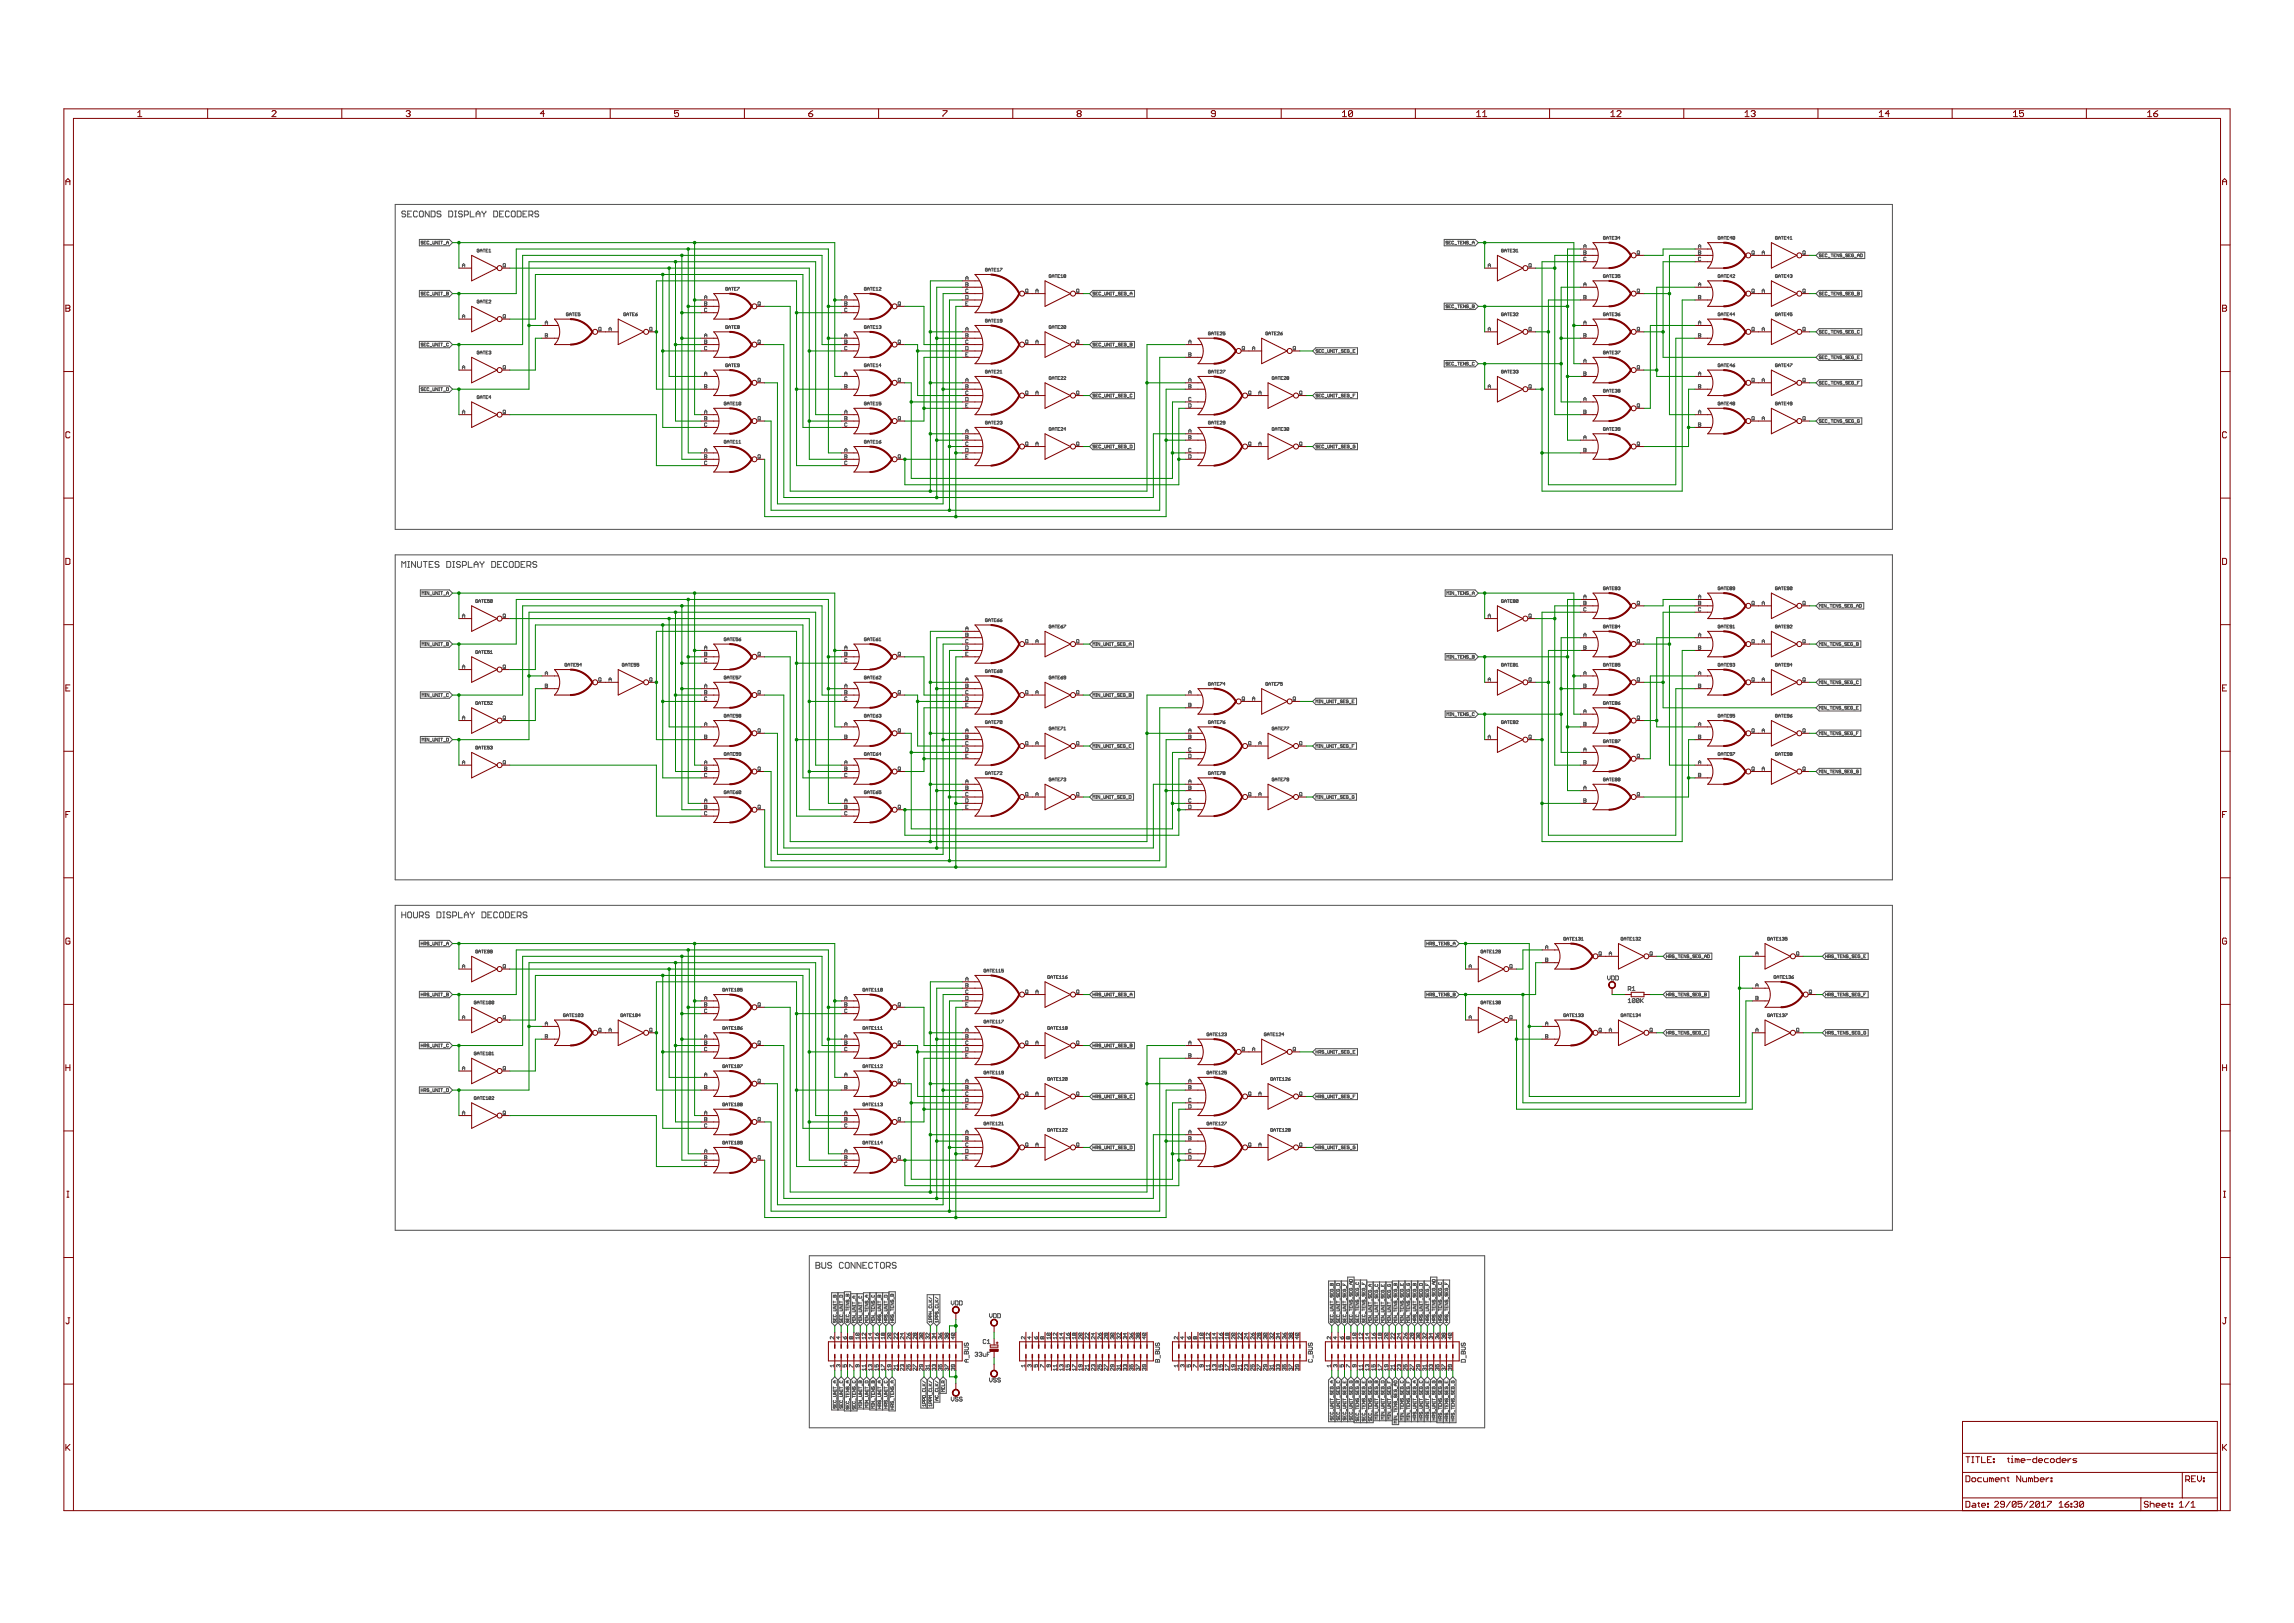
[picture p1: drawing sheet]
<svg xmlns="http://www.w3.org/2000/svg" width="1189mm" height="841mm" viewBox="0 0 1189 841" stroke-linecap="round" stroke-linejoin="round" font-family="sans-serif">
<g fill="none" stroke="#505050" stroke-width=".52">
<path d="M205 106h776v168h-776zM210 110v-1l-2 1 1 1h1v1h-2M211 111h1M213 109h-2v3h2M216 110v-1l-2 1 1 2h1M218 109l1 1v2h-2zM222 109v3l-2-3v3M223 109l2 1v2h-2zM229 110l-1-1-2 1 1 1h2l-1 1h-2M233 109l2 1-1 2h-1zM236 109h1M236 112h1"/>
<path d="M236 109v3M240 110l-1-1-1 1v1h2l-1 1h-1M241 111h1l1-1-2-1v3M244 109v3h2M247 111h2M247 112v-2l1-1 1 1v2M250 109l1 2M251 111v1M252 109l-1 2M256 109l2 1-1 2h-1zM259 111h1M261 109h-2v3h2"/>
<path d="M264 110l-1-1-1 1v2h2M265 109l2 1v2h-2zM268 109l2 1v2h-2zM271 111h1M273 109h-2v3h2M274 111h2v-1l-2-1v3M275 111l1 1M279 110v-1l-2 1 1 1h1v1h-2M217 124h16l2 2-2 1h-16zM219 125h-1l1 1h-1M220 126h.1M221 125h-1v1h1"/>
<path d="M222 125h-1l1 1M223 127h1M224 125l1 1v-1M227 125v1l-1-1v1M227 125h1M227 126h1M228 125v1M228 125h1M229 125v1M230 127h1M231 126h1M231 126l1-1v1"/>
<path d="M240 138v-1l1 1M240 137h1M248 129h-1l1 2v-1M249 131v-2l1 2M249 130h1M250 129h1M251 129v2M252 130h.1M253 129h-1v2h1M253 131h1M253 130l1-1v2M261 137h1v1h-1z"/>
<path d="M261 138h1M512 139h-1v2l1-1h-1M512 140h1M514 139h1M514 139v2M515 140h1M516 139h-1v2h1M517 140v-1v2M518 139h1l-1 2M748 124h16l2 2-2 1h-16zM750 125h-1l1 1h-1M751 126h.1"/>
<path d="M752 125h-1v1h1M753 125h-1l1 1M754 127h1M755 125h1M756 125v1M757 126h.1M758 125h-1v1h1M759 125v1l-1-1v1M761 125h-1l1 1h-1M761 127h2M763 126h1M763 126l1-1v1"/>
<path d="M771 137h1M771 138l1-1v1M779 129h-1v2l1-1M780 130h1M780 131v-2l1 2M781 129h1M782 129v2M783 130h.1M784 129h-1v2h1M784 129h1v1M785 130h.1M785 130v1l-1-1"/>
<path d="M786 131h1M786 130v-1v2M792 137h2l-1 1h-1zM793 138h1M821 130h1v2h-1zM821 129v-2l1 2M821 128h1M821 131h1M822 134h-1v1h1M832 123h-1v1h1l-1-1M832 123h2M832 124l1-1 1 1"/>
<path d="M834 123h1M835 123v1M836 123h.1M837 123h-1v1h1M837 123h1M838 123h.1M838 123v1h-1M840 123h-1v1M849 130h1l-1 2-1-1zM849 131l1 1M880 130h1v2h-1zM880 128h1"/>
<path d="M880 131h1M880 129l1-2v2M881 134h-1l1 1M891 123h-1l1 1v-1M892 123h1M892 124v-1l1 1M893 123h1M894 123v1M895 123h.1M896 123h-1v1h1M897 123h-1h1v1M899 123h-1v1"/>
<path d="M899 123v1h-1M899 123l-1 1M908 130h1v2l-1-1zM909 131v1M913 131h1M913 132l1-2v2M921 123h-1v1h1v-1M922 123h1M922 124v-1l1 1M923 123h1M924 123v1M925 123h.1"/>
<path d="M926 123h-1v1h1M927 123h-1h1v1M928 124h1M928 123v1M934 130h2l-1 2-1-1zM935 131l1 1M943 131h23v3h-23l-2-2zM944 132h-1l1 1h-1M944 132h1M945 132h-1v1h1M947 132h-1v1h1M947 133h1"/>
<path d="M949 132h1M949 132v1M950 132h1M951 132h-1v1h1M953 132v1l-1-1v1M954 132h-1l1 1h-1M955 133h1M958 132h-1l1 1h-1M958 132h1M959 132h-1v1h1M961 132h-1v1h1l-1-1M961 133h1"/>
<path d="M963 132h1M963 133v-1l1 1M964 132h1v1h-1zM217 150h16l2 2-2 2h-16zM219 152h-1h1v1h-1M220 152h.1M221 151h-1v2h1M222 152h-1l1 1M223 153h1M224 151l1 2v-2M227 151v2l-1-2v2M227 153h1"/>
<path d="M227 151h1M228 151v2M228 151h1M229 151v2M230 153h1M231 151l1 1v1h-1zM231 152h1M248 156h-1l1 1v-1M249 157v-1l1 1M249 156h1M250 156h1M251 156v1"/>
<path d="M252 156h.1M253 156h-1v1h1M253 156h1l-1 1h1M365 156l1 1v1h-1zM365 155l1-2v2M365 154h1M365 157h1M366 160h-1v2l1-1M377 149h-1v1h1M378 150v-1l1 1M378 150h1M379 149h1"/>
<path d="M380 149v1M381 150h.1M382 149h-1v1h1M382 149h1l-1 1M393 156l1 1v1h-1zM393 158h1M438 156l1 1v1h-1zM438 154h1M438 157h1M438 155v-2l1 2M439 160h-1v2l1-1M449 149h-1v1h1h-1"/>
<path d="M449 150h1M449 150l1-1v1M451 149h1M452 149v1M453 150h.1M454 149h-1v1h1M454 150h1M454 149h1v1M456 149h1l-1 1h1M466 156l1 1-1 1h-1zM466 158h1M500 157h1"/>
<path d="M500 153h2l-1 2h-1zM500 147h1M500 145l1-2 1 2M500 146l2 1-1 1h-1zM500 144h2M502 156h-2v2h2M502 150h-2l1 2 1-1M512 141l1-2v2M517 141h1M532 150h1l-1 2v-1zM532 151l1 1M537 152v-2l1 2"/>
<path d="M537 151h1M545 143h-1v1l1-1h-1M545 143h1M545 144l1-2v2M547 142h1M547 142v2M548 143h1M549 142h-1v2h1M550 144h1M550 143v-1v2M552 143v-1v1M552 143v1v-1"/>
<path d="M552 143h.1M558 150h1v2l-1-1zM559 151v1M566 150h22v4h-22l-1-2zM567 152v-1l-1 1 1 1h-1M568 152h.1M569 151h-1v2h1M570 152h-1l1 1M571 153h1M573 151v2h1v-2M575 151v2l-1-2v2M576 153h.1"/>
<path d="M576 151h.1M576 151v2M577 151h1M577 151v2M578 153h1M581 152l-1-1v1l1 1h-1M581 152h1M582 151h-1v2h1M584 152h-1v1l1-1h-1M584 153h1M586 152h1M586 153v-2l1 2"/>
<path d="M748 157h16l2 2-2 1h-16zM750 158h-1l1 1h-1M751 159h.1M752 158h-1v2h1M753 158h-1l1 2v-1M754 160h1M755 158h1M756 158v2M757 159h.1M758 158h-1v2h1M759 158v2l-1-2v2M761 158h-1l1 1h-1"/>
<path d="M761 160h2M763 158h1v2h-1zM763 159h1M821 154h1M821 148v-2l1 2M821 153h1v2h-1zM821 147h1M832 143h-1v1h1l-1-1M832 144l1-2 1 2M832 143h2M834 142h1M835 142v2"/>
<path d="M836 143h.1M837 142h-1v2h1M837 143l1-1v1M838 143h.1M838 143v1h-1M840 142h-1v1h1l-1 1M849 150h1l-1 2-1-1zM849 151l1 1M880 154h1M880 147h1M880 153h1v2h-1zM880 148l1-2v2"/>
<path d="M891 143h-1l1 1v-1M892 143h1M892 144v-2l1 2M893 142h1M894 142v2M895 143h.1M896 142h-1v2h1M897 143h-1l1-1v2M898 143h1l-1 1h1M908 150h1v2l-1-1zM909 151v1M913 151h1"/>
<path d="M913 152l1-2v2M921 143h-1v1h1v-1M922 143h1M922 144v-2l1 2M923 142h1M924 142v2M925 143h.1M926 142h-1v2h1M927 143h-1l1-1v2M928 143v-1v1M928 143h.1M928 143v1"/>
<path d="M934 150h2l-1 2-1-1zM935 151l1 1M941 152l2-2h22v4h-22zM944 152h-1h1v1h-1M944 152h1M945 151h-1v2h1M947 152h-1v1h1M947 153h1M949 151h1M949 151v2M950 152h1M951 151h-1v2h1"/>
<path d="M953 151v2l-1-2v2M954 152h-1h1v1h-1M955 153h1M958 152l-1-1v1l1 1h-1M958 152h1M959 151h-1v2h1M961 152h-1v1h1l-1-1M961 153h1M963 151l1 1-1 1zM963 152h.1M217 177h16l2 2-2 1h-16zM219 178h-1l1 1h-1"/>
<path d="M220 179h.1M221 178h-1v1h1M222 178h-1v1h1M223 180h1M224 178l1 1v-1M227 178v1l-1-1v1M227 178h1M227 179h1M228 178v1M228 178h1M229 178v1M230 180h1"/>
<path d="M232 178h-1v1h1M240 165v-2l1 2M240 164h1M261 163h1v2h-1zM261 164l1 1M283 174h.1M283 167h1M283 173h1l-1 2zM283 168v-2l1 2M295 162h-1v2l1-1h-1M295 163h1M295 164l1-2v2"/>
<path d="M297 162h1M297 162v2M298 163h1M299 162h-1v2h1M301 162h-1v1h1l-1 1v-1M311 170v1h-1zM311 171h.1M316 171v-1l1 1M316 171h1M324 162h-1v1l1 1v-1M325 163h1M325 164v-2l1 2"/>
<path d="M326 162h1M327 162v2M328 163h.1M329 162h-1v2h1M329 163h1v1zM330 162l-1 1M337 170h1v1h-1zM337 171h1M365 175l1-2v2M365 176l1 1v1h-1zM365 174h1M365 177h1"/>
<path d="M366 180h-1v1h1M377 169h-1v1h1v-1M378 170v-1l1 1M378 169h1M379 169h1M380 169v1M381 169h.1M382 169h-1v1h1M382 169h1M382 169v1h1v-1M393 176l1 1v1h-1zM393 177l1 1"/>
<path d="M438 176l1 1v1h-1zM438 174h1M438 177h1M438 175v-2l1 2M439 180h-1v1h1M449 169h-1v1h1l-1-1M449 169h1M449 170l1-1v1M451 169h1M452 169v1M453 169h.1M454 169h-1v1h1"/>
<path d="M454 170h1M454 169h1v1M456 169h.1M456 169v1M466 176l1 1-1 1h-1zM466 177l1 1M500 171h2M500 174h1M500 180h2l-1 1h-1zM500 173h2l-1 2h-1zM500 171l1-1 1 1M502 177h-2l1 1h1"/>
<path d="M512 166h-1v1h1l-1-1M512 167l1-2v2M512 166h1M514 165h1M514 165v2M515 166h1M516 165h-1v2h1M517 166v-1v2M517 167h1M519 166v-1v1v1h-1M532 176l1 1-1 1zM532 177l1 1"/>
<path d="M537 177h1M537 178v-2l1 2M545 169h-1v1l1-1h-1M545 169h1M545 170l1-1v1M547 169h1M547 169v1M548 169h1M549 169h-1v1h1M550 169h1l-1 1h1M552 169l-1 1M552 169v1h-1"/>
<path d="M558 176l1 1v1h-1zM559 177v1M565 179l1-2h22v3h-22zM567 178h-1l1 1h-1M568 179h.1M569 178h-1v1h1M570 178h-1l1 1M571 180h1M573 178v1h1v-1M575 178v1l-1-1v1M576 178h.1M576 179h.1"/>
<path d="M576 178v1M577 178h1M577 178v1M578 180h1M581 178h-1l1 1h-1M581 179h1M582 178h-1v1h1M584 178h-1v1h1h-1M584 180h1M586 178h1l-1 1zM586 179h.1M616 177h1"/>
<path d="M616 178l1-2v2M627 172h-1v1l1 1v-1M628 173h1M628 174v-2l1 2M629 172h1M630 172v2M631 173h.1M632 172h-1v2h1M632 172h1l-1 2h1M635 172h-1v1h1v1l-1-1M644 180h1v1h-1zM657 172h-1v2l1-1h-1"/>
<path d="M657 173h1M657 174l1-2v2M659 172h1M660 172v2M661 173h.1M662 172h-1v2h1M662 172h1l-1 2h1M664 173h1l-1 1zM665 172l-1 1M670 180h1v1h-1zM771 171h1M771 171l1-1v1"/>
<path d="M779 162h-1v2l1-1M780 163h1M780 164v-2l1 2M781 162h1M782 162v2M783 163h.1M784 162h-1v2h1M784 162h1v1M785 163h.1M785 163v1l-1-1M786 162h1l-1 2h1M792 170h2l-1 1h-1z"/>
<path d="M793 171h1M821 174h1M821 173h1v2h-1zM821 168v-2l1 2M821 167h1M832 162h-1v2l1-1h-1M832 163h2M832 164l1-2 1 2M834 162h1M835 162v2M836 163h.1M837 162h-1v2h1"/>
<path d="M837 162h1v1M838 163h.1M838 163v1l-1-1M839 163h1l-1 1zM840 162l-1 1M849 170h1l-1 1h-1zM849 171h1M880 174h1M880 167h1M880 173h1v2h-1zM880 168l1-2v2M891 162h-1l1 2v-1"/>
<path d="M892 163h1M892 164v-2l1 2M893 162h1M894 162v2M895 163h.1M896 162h-1v2h1M897 163h-1l1-1v2M899 163h-1l1-1v2M908 170h1v1h-1zM909 171h.1M913 171l1-1v1M913 171h1"/>
<path d="M921 162h-1v1l1 1v-1M922 163h1M922 164v-2l1 2M923 162h1M924 162v2M925 163h.1M926 162h-1v2h1M927 163h-1l1-1v2M929 162h-1v1h1l-1 1v-1M935 170h1l-1 1h-1zM935 171h1M941 172l2-2h22v4h-22z"/>
<path d="M944 171h-1l1 1v1l-1-1M944 172h1M945 171h-1v2h1M947 171h-1v2l1-1M947 173h1M949 171h1M949 171v2M950 172h1M951 171h-1v2h1M953 171v2l-1-2v2M954 171h-1l1 1v1l-1-1M955 173h1"/>
<path d="M958 171h-1v1h1h-1M958 172h1M959 171h-1v2h1M961 171h-1v2l1-1h-1M961 173h1M964 171h-1v2l1-1M240 191v-2l1 2M240 190h1M248 182h-1l1 1M249 183v-1l1 1M249 183h1M250 182h1"/>
<path d="M251 182v1M252 183h.1M253 182h-1v1h1M253 182h1v1M254 183h.1M254 183h-1M261 190h1v1h-1zM261 191h1M365 195l1-2v2M365 199l1 1v1h-1zM365 194h1M377 189h-1v1h1v-1"/>
<path d="M378 190v-1l1 1M378 189h1M379 189h1M380 189v1M381 189h.1M382 189h-1v1h1M383 189h-1h1v1h-1M393 196h1v2h-1zM393 197l1 1M438 194h1M438 199l1 1v1h-1zM438 195v-2l1 2"/>
<path d="M449 189h-1v1h1l-1-1M449 189h1M449 190l1-1v1M451 189h1M452 189v1M453 189h.1M454 189h-1v1h1M454 190h1M454 189h1v1M457 189h-1v1M466 196h1l-1 2h-1zM466 197l1 1"/>
<path d="M500 199l2 1-1 1h-1zM500 198l1-2 1 2M500 184h1M500 197h2M502 183h-2v2h2M512 192h-1v1h1h-1M512 193l1-1v1M512 193h1M514 192h1M514 192v1M515 193h1M516 192h-1v1h1"/>
<path d="M517 192h1l-1 1h1M518 192h1v1M518 193h1M545 195h-1v1v1l1-1h-1M545 197l1-2v2M545 196h1M547 195h1M547 195v2M548 196h1M549 195h-1v2h1M550 195h1l-1 2h1M551 195h1l-1 2h1"/>
<path d="M616 199l1 1v1h-1zM616 183h1v2h-1zM616 198l1-2v2M616 184h1M616 197h1M627 192h-1v1h1M628 193h1M628 193v-1l1 1M629 192h1M630 192v1M631 193h.1M632 192h-1v1h1"/>
<path d="M632 192h1l-1 1h1M634 192h1l-1 1M644 181h1M649 181l1-1v1M649 180h1M660 195h-1v1l1 1v-1M661 196h1M661 197v-2l1 2M662 195h1M663 195v2M664 196h.1M665 195h-1v2h1"/>
<path d="M665 195h1l-1 2h1M667 196v-1h1v1M667 196v1l1-1M667 196h1M671 181h.1M680 182l2-2h22v4h-22zM683 181h-1v1h1h-1M684 182h.1M685 181h-1v2h1M686 181h-1v2l1-1M687 183h1M688 181v2l1-1v-1"/>
<path d="M691 181v2l-1-2v2M691 183h1M691 181h1M691 181v2M692 181h1M693 181v2M694 183h1M696 181h-1l1 1v1l-1-1M697 182h.1M698 181h-1v2h1M699 181h-1v2l1-1M700 183h1"/>
<path d="M701 182h1M702 181h-1v2h1M748 187h16l2 1-2 2h-16zM750 188h-1l1 1h-1M751 188h.1M752 188h-1v1h1M753 188h-1l1 1M754 189h1M755 188h1M756 188v1M757 188h.1M758 188h-1v1h1"/>
<path d="M759 188v1l-1-1v1M761 188h-1l1 1h-1M761 189h2M764 188h-1v1h1M779 192h-1v1h1M780 193v-1l1 1M780 193h1M781 192h1M782 192v1M783 193h.1M784 192h-1v1h1M784 192h1v1"/>
<path d="M785 193h.1M785 193h-1M786 192v1M786 193h.1M793 199l1 1-1 1h-1zM821 194h1M821 188v-2l1 2M821 193h1v2h-1zM821 187h1M832 182h-1v1h1h-1M832 183h2M832 183l1-1 1 1"/>
<path d="M834 182h1M835 182v1M836 183h.1M837 182h-1v1h1M837 182h1v1M838 183h.1M838 183h-1M839 182h1l-1 1M849 189l1 1-1 1h-1zM849 191h1M880 194h1M880 199l1 1v1h-1z"/>
<path d="M880 195l1-2v2M891 189h-1l1 1v-1M892 189h1M892 190v-1l1 1M893 189h1M894 189v1M895 189h.1M896 189h-1v1h1M897 189h-1h1v1M898 189l1 1h-1zM899 189h-1M908 196h1v2h-1z"/>
<path d="M909 197v1M913 198l1-2v2M913 197h1M921 189h-1v1h1v-1M922 189h1M922 190v-1l1 1M923 189h1M924 189v1M925 189h.1M926 189h-1v1h1M927 189h-1h1v1M928 189h1l-1 1"/>
<path d="M935 196h1l-1 2h-1zM935 197l1 1M941 185l2-1h22v3h-22zM941 198l2-1h22v3h-22zM944 198h-1l1 1h-1M944 185h-1h1v1h-1M944 185h1M944 198h1M945 184h-1v2h1M945 198h-1v1h1M947 185h-1v1h1M947 198h-1v1h1"/>
<path d="M947 199h1M947 186h1M949 184h1M949 198h1M949 184v2M949 198v1M950 185h1M950 198h1M951 184h-1v2h1M951 198h-1v1h1M953 184v2l-1-2v2M953 198v1l-1-1v1"/>
<path d="M954 198h-1l1 1h-1M954 185h-1h1v1h-1M955 199h1M955 186h1M958 198h-1l1 1h-1M958 185l-1-1v1l1 1h-1M958 185h1M958 198h1M959 184h-1v2h1M959 198h-1v1h1M961 185h-1v1h1l-1-1M961 198h-1v1h1l-1-1"/>
<path d="M961 199h1M961 186h1M963 185h.1M963 198h.1M964 184h-1v2h1M964 198h-1v1M217 200h16l2 2-2 1h-16zM219 201h-1l1 1h-1M220 202h.1M221 201h-1v1h1M222 201h-1l1 1M223 203h1"/>
<path d="M224 201l1 1v-1M227 201v1l-1-1v1M227 201h1M227 202h1M228 201v1M228 201h1M229 201v1M230 203h1M231 201h1v1h-1zM240 214v-1l1 1M240 213h1M248 205h-1l1 2v-1"/>
<path d="M249 207v-2l1 2M249 206h1M250 205h1M251 205v2M252 206h.1M253 205h-1v2h1M254 206h-1l1-1v2M261 213h1v1h-1zM261 214h1M365 213h1M365 214l1-1v1M365 216h1v2h-1z"/>
<path d="M365 200h1M365 217h1M366 219h-1v2h1M376 209h-1v1h1v-1M377 209h1M377 210v-2l1 2M378 208h1M379 208v2M380 209h.1M381 208h-1v2h1M381 210h1M381 209l1-1v2"/>
<path d="M384 209l-1-1v2M384 209v1h-1M384 209l-1 1M393 216h1v2l-1-1zM393 217l1 1M438 213h1M438 200h1M438 216h1v2h-1zM438 217h1M438 214v-1l1 1M439 219h-1v2h1M449 209h-1v1h1l-1-1"/>
<path d="M449 209h1M449 210l1-2v2M451 208h1M452 208v2M453 209h.1M454 208h-1v2h1M454 210h1M454 209l1-1v2M457 208h-1v1h1l-1 1M466 216h1l-1 2-1-1zM466 217l1 1M500 200h1"/>
<path d="M500 206h2l-1 2h-1zM500 210h1M502 209h-2v2h2M502 203h-2l1 1h1M512 219h-1v1h1l-1-1M512 220l1-2v2M512 219h1M514 218h1M514 218v2M515 219h1M516 218h-1v2h1M517 219h1l-1 1h1"/>
<path d="M518 219l1-1v1M519 219h.1M519 219v1h-1M532 203h1l-1 1zM532 204h1M537 204v-1l1 1M537 204h1M558 203h1v1h-1zM559 204h.1M566 203h22v4h-22l-1-2zM567 204l-1 1h1h-1M568 205h.1"/>
<path d="M569 204h-1v2h1M570 204h-1l1 2v-1M571 206h1M573 204v2l1-1v-1M575 204v2l-1-2v2M576 206h.1M576 204h.1M576 204v2M577 204h1M577 204v2M578 206h1M581 204h-1v1h1h-1"/>
<path d="M581 205h1M582 204h-1v2h1M584 204h-1v1v1l1-1h-1M584 206h1M587 204h-1v1h1M616 200h1M616 209l1 1v1h-1zM617 206h-1v2l1-1M627 219h-1v1h1v-1M628 220v-2l1 2M628 219h1M629 218h1"/>
<path d="M630 218v2M631 219h.1M632 218h-1v2h1M632 219h1l-1 1h1M635 219h-1v-1l1 1v1h-1M647 203h1v1h-1zM648 204h.1M652 204l1-1 1 1M652 204h2M673 203h2l-1 1h-1zM674 204h1M682 203h22v4h-22l-2-2z"/>
<path d="M683 204h-1v1h1h-1M684 205h.1M685 204h-1v2h1M686 204h-1v2l1-1M687 206h1M688 204v2l1-1v-1M691 204v2l-1-2v2M691 206h1M691 204h1M691 204v2M692 204h1M693 204v2"/>
<path d="M694 206h1M696 204h-1l1 1v1l-1-1M697 205h.1M698 204h-1v2h1M699 204h-1v2l1-1M700 206h1M701 205h1M702 204h-1v2M771 200h1M771 201l1-2v2M793 201h1M821 213h1"/>
<path d="M821 213h1v1h-1zM821 208v-2l1 2M821 207h1M832 202h-1v1h1h-1M832 203l1-1 1 1M832 203h2M834 202h1M835 202v1M836 203h.1M837 202h-1v1h1M837 202h1v1M838 203h.1"/>
<path d="M838 203h-1M839 203h1h-1M839 203v-1h1l-1 1M839 203h.1M849 209l1 1-1 1h-1zM849 210l1 1M880 213h1M880 200h1M880 219h1v2h-1zM880 214l1-1v1M891 209h-1l1 1v-1M892 209h1"/>
<path d="M892 210v-2l1 2M893 208h1M894 208v2M895 209h.1M896 208h-1v2h1M897 209h-1l1-1v2M898 209v-1l1 1M898 209v1h1v-1M898 209h1M908 216h1v2l-1-1zM909 217v1M913 217h1"/>
<path d="M913 218l1-2v2M921 209h-1v1h1v-1M922 209h1M922 210v-2l1 2M923 208h1M924 208v2M925 209h.1M926 208h-1v2h1M927 209h-1l1-1v2M929 209h-1v-1l1 1v1h-1M935 216h1l-1 2-1-1zM935 217l1 1"/>
<path d="M941 218l2-1h22v3h-22zM944 218h-1h1v1h-1M944 218h1M945 217h-1v2h1M947 218h-1v1h1M947 219h1M949 217h1M949 217v2M950 218h1M951 217h-1v2h1M953 217v2l-1-2v2M954 218h-1h1v1h-1"/>
<path d="M955 219h1M958 218l-1-1v1l1 1h-1M958 218h1M959 217h-1v2h1M961 218h-1v1h1l-1-1M961 219h1M964 218h-1v1h1l-1-1M365 234l1-2v2M365 236h1v1h-1zM365 233h1M365 237h1M366 239h-1v2l1-1"/>
<path d="M376 228h-1v1l1 1v-1M377 230v-2l1 2M377 229h1M378 228h1M379 228v2M380 229h.1M381 228h-1v2h1M381 229l1-1v2M381 230h1M383 230h1M383 229v-1v2M393 236h1v1h-1z"/>
<path d="M393 237h1M438 236h1v1h-1zM438 233h1M438 237h1M438 234v-2l1 2M439 239h-1v2l1-1M449 228h-1v2l1-1h-1M449 229h1M449 230l1-2v2M451 228h1M452 228v2M453 229h.1"/>
<path d="M454 228h-1v2h1M454 230h1M454 229l1-1v2M456 229h1l-1 1zM457 228l-1 1M466 236h1l-1 1h-1zM466 237h1M500 226h2l-1 2h-1zM500 237h1M500 227h1M500 232l2 1-1 1h-1zM500 224l1-2 1 2"/>
<path d="M500 223h2M502 236h-2v1h2M502 229h-2v2h2M532 229h1l-1 2zM532 230l1 1M537 231v-2l1 2M537 230h1M545 222h-1v1l1-1h-1M545 222h1M545 223l1-1v1M547 222h1M547 222v1"/>
<path d="M548 222h1M549 222h-1v1h1M550 222h1l-1 1h1M552 222h-1h1v1M558 229h1v2h-1zM559 230v1M566 230h22v3h-22l-1-2zM567 231h-1l1 1h-1M568 231h.1M569 231h-1v1h1M570 231h-1l1 1M571 232h1"/>
<path d="M573 231v1h1v-1M575 231v1l-1-1v1M576 231h.1M576 232h.1M576 231v1M577 231h1M577 231v1M578 232h1M581 231h-1l1 1h-1M581 231h1M582 231h-1v1h1M584 231h-1v1l1-1h-1"/>
<path d="M584 232h1M586 231h1l-1 1zM616 236h1v1h-1zM616 227h1M616 224l1-2v2M616 226h1v2h-1zM616 223h1M617 233h-1v1h1M647 229h1v2h-1zM648 230v1M652 231l1-2 1 2M652 230h2"/>
<path d="M660 222h-1v1h1v-1M661 222h1M661 223v-1l1 1M662 222h1M663 222v1M664 222h.1M665 222h-1v1h1M665 222h1M666 222h.1M666 222v1h-1M668 222h-1v1M668 222v1h-1"/>
<path d="M668 222l-1 1M673 229h2l-1 2h-1zM674 230l1 1M682 230h22v3h-22l-2-2zM683 231h-1l1 1h-1M684 231h.1M685 231h-1v1h1M686 231h-1v1h1M687 232h1M688 231v1h1v-1M691 231v1l-1-1v1M691 231h1"/>
<path d="M691 232h1M691 231v1M692 231h1M693 231v1M694 232h1M696 231h-1l1 1h-1M697 231h.1M698 231h-1v1h1M699 231h-1v1h1v-1M700 232h1M702 231h-1l1 1v-1M821 233h1"/>
<path d="M821 232l1 1v1h-1zM821 228v-2l1 2M821 227h1M832 222h-1v1h1l-1-1M832 223l1-1 1 1M832 222h2M834 222h1M835 222v1M836 222h.1M837 222h-1v1h1M837 222h1M838 222h.1"/>
<path d="M838 222v1h-1M840 222h-1h1v1h-1M849 229h1l-1 2h-1zM849 230l1 1M880 220h1M205 288h776v168h-776zM208 294v-3l1 1 1-1v3M211 294h1M211 291h1M212 291v3M215 291v3l-2-3v3M216 291v2l1 1 1-1v-2"/>
<path d="M219 291h2M220 291v3M222 292h1M224 291h-2v3h2M227 291h-1l-1 1h2v1v1l-2-1M232 291h2l-1 3h-1zM235 294h1M235 291h1M235 291v3M239 291h-1h-1l2 2-1 1-1-1M240 293l2-1-1-1h-1v3M243 291v3h2"/>
<path d="M246 292h2M246 294v-2l1-1 1 1v2M249 291l1 1M250 292v2M251 291l-1 1M255 291h2l-1 3h-1zM258 292h1M260 291h-2v3h2M263 291h-1h-1v2v1l2-1M264 291h2l-1 3-1-1zM267 291h2v3h-2zM270 292h1"/>
<path d="M272 291h-2v3h2M273 293l2-1v-1h-2v3M274 293l1 1M278 291h-1l-1 1h2v1v1l-2-1M218 306h15l2 1-2 2h-15zM219 308v-1h1v1M220 308h1M220 307h1M221 307v1M222 307v1l-1-1v1M223 308h1M224 307l1 1v-1"/>
<path d="M227 307v1l-1-1v1M227 308h1M227 307h1M228 307v1M228 307h1M229 307v1M230 308h1M231 308l1-1v1M231 307h1M240 320v-2l1 2M240 319h1M248 311h-1v1h1l-1-1"/>
<path d="M248 311h1M248 312l1-1v1M250 311h1M250 311v1M251 311h1M252 311h-1v1h1M254 311h-1h1l-1 1M255 311v1h-1M255 311h-1v1M255 311l-1 1M261 318h1v2h-1zM261 319l1 1"/>
<path d="M749 306h15l2 1-2 2h-15zM750 308v-1h1v1M751 308h1M751 307h1M752 307v1M753 307v1l-1-1v1M754 308h1M755 307h1M756 307v1M757 307h.1M758 307h-1v1h1M759 307v1l-1-1v1"/>
<path d="M761 307h-1l1 1h-1M761 308h2M763 308l1-1v1M763 307h1M771 320l1-2v2M771 319h1M779 311h-1v1h1v-1M780 312v-1l1 1M780 311h1M781 311h1M782 311v1M783 311h.1"/>
<path d="M784 311h-1v1h1M784 311h1M784 311v1h1v-1M787 311v1h-1M787 311h-1v1M787 311l-1 1M793 318h1l-1 2h-1zM793 319l1 1M821 310v-2l1 2M821 312h1v1h-1zM821 309h1M821 312h1"/>
<path d="M822 315h-1v2l1-1M832 304h-1v2l1-1h-1M832 306l1-2 1 2M832 305h2M834 304h1M835 304v2M836 305h.1M837 304h-1v2h1M837 305v-1h1v1M837 305v1l1-1M837 305h1M839 304v1"/>
<path d="M839 305h.1M839 305v1v-1M849 312h1l-1 1h-1zM849 313h1M880 310l1-2v2M880 312h1v1h-1zM880 309h1M880 312h1M881 315h-1v1h1M891 304h-1l1 2v-1M892 306v-2l1 2M892 305h1"/>
<path d="M893 304h1M894 304v2M895 305h.1M896 304h-1v2h1M897 305v1v-1M897 305v-1v1M897 305h.1M899 305h-1v-1h1v1h-1M908 312h1v1h-1zM909 313h.1M913 313l1-1v1M913 312h1"/>
<path d="M921 304h-1v1l1 1v-1M922 306v-2l1 2M922 305h1M923 304h1M924 304v2M925 305h.1M926 304h-1v2h1M927 305h-1v-1h1v1h-1M929 304h-1v1M929 304v1h-1M929 304l-1 1M935 312h1l-1 1h-1z"/>
<path d="M935 313h1M941 314l2-2h23v4h-23zM943 315v-2v1l1-1v2M944 315h1M944 313h1M945 313v2M946 313v2l-1-2v2M947 315h1M948 313h1M949 313v2M950 314h.1M951 313h-1v2h1"/>
<path d="M952 313v2l-1-2v2M954 313h-1l1 1v1l-1-1M954 315h2M957 313h-1l1 1v1l-1-1M958 314h.1M959 313h-1v2h1M960 313h-1v2l1-1M961 315h1M962 314h1M962 315l1-2v2M964 313h1l-1 2zM218 332h15l2 2-2 1h-15z"/>
<path d="M219 335v-2v1l1-1v2M220 335h1M220 333h1M221 333v2M222 333v2l-1-2v2M223 335h1M224 333l1 2v-1v-1M227 333v2l-1-2v2M227 335h1M227 333h1M228 333v2M228 333h1"/>
<path d="M229 333v2M230 335h1M231 333h1v2h-1zM231 334h1M248 337h-1v2l1-1h-1M248 339l1-2v2M248 338h1M250 337h1M250 337v2M251 338h1M252 337h-1v2h1M254 337h-1v1h1l-1 1v-1"/>
<path d="M254 339h1M254 338l1-1v2M365 337l1-2v2M365 338h1v2h-1zM365 336h1M365 339h1M376 331h-1v1h1v-1M377 332v-1l1 1M377 331h1M378 331h1M379 331v1M380 331h.1"/>
<path d="M381 331h-1v1h1M382 331h-1h1v1h-1M383 331l1 1h-1zM384 331h-1M393 338h1v2h-1zM393 339l1 1M438 337v-2l1 2M438 338h1v2h-1zM438 336h1M438 339h1M449 331h-1v1h1l-1-1M449 332l1-1v1"/>
<path d="M449 331h1M451 331h1M452 331v1M453 331h.1M454 331h-1v1h1M454 331l1 1h-1zM455 331h-1M456 332h1M456 331v1M466 338h1l-1 2h-1zM466 339l1 1M500 327l1-2 1 2"/>
<path d="M500 328h2l-1 2h-1zM500 335h2l-1 2h-1zM500 339h1M500 326h2M500 329h1M502 332h-2v1h2M502 338h-2v2h2M512 321h-1v1h1l-1-1M512 322l1-1v1M512 321h1M514 321h1M514 321v1"/>
<path d="M515 321h1M516 321h-1v1h1M517 321l1 1h-1zM518 321h-1M518 321l1 1zM519 321h-1M532 331l1 1-1 1zM532 333h1M537 333v-2l1 2M537 332h1M545 324h-1v1h1h-1M545 325l1-1v1"/>
<path d="M545 325h1M547 324h1M547 324v1M548 325h1M549 324h-1v1h1M550 325h1h-1zM551 324l-1 1M551 324h1l-1 1M558 331l1 1v1h-1zM559 333h.1M566 332h21v3h-21l-1-1zM566 335v-2l1 1v-1v2"/>
<path d="M568 335h.1M568 333h.1M568 333v2M570 333v2l-1-2v2M570 335h1M572 333v2l1-1v-1M575 333v2l-1-2v2M575 335h1M575 333h1M575 333v2M576 333h1M577 333v2"/>
<path d="M578 335h1M580 333h-1l1 1v1l-1-1M581 334h.1M582 333h-1v2h1M583 333h-1v1l1 1v-1M584 335h1M585 334h1M585 335l1-2v2M749 339h15l2 1-2 2h-15zM751 340h1M752 340v1M753 340v1l-1-1v1"/>
<path d="M755 340h1M756 340v1M758 340h-1v1h1M759 340v1l-1-1v1M761 340h-1l1 1h-1M763 340h1v1h-1zM821 330v-2l1 2M821 335h1v2h-1zM821 336h1M821 329h1M832 324h-1v1h1h-1M832 325l1-1 1 1"/>
<path d="M832 325h2M834 324h1M835 324v1M836 325h.1M837 324h-1v1h1M837 325v-1h1v1M837 325h1M840 325h-1v-1v1M849 331l1 1-1 1h-1zM849 333h1M880 330l1-2v2M880 335h1v2h-1z"/>
<path d="M880 336h1M880 329h1M891 324h-1l1 1M892 325v-1l1 1M892 325h1M893 324h1M894 324v1M895 325h.1M896 324h-1v1h1M897 325v-1v1h-1M898 325h1M898 324h1v1"/>
<path d="M908 331l1 1v1h-1zM909 333h.1M913 333l1-2v2M913 332h1M921 324h-1v1h1M922 325v-1l1 1M922 325h1M923 324h1M924 324v1M925 325h.1M926 324h-1v1h1M927 325h-1v-1h1v1h-1"/>
<path d="M928 324h1l-1 1h1M935 331l1 1-1 1h-1zM935 333h1M941 334l2-2h21v3h-21zM943 335v-2v1l1-1v2M944 335h1M944 333h1M945 333v2M946 333v2l-1-2v2M947 335h1M948 333h1M949 333v2"/>
<path d="M950 334h.1M951 333h-1v2h1M952 333v2l-1-2v2M954 333h-1l1 1v1l-1-1M954 335h2M957 333h-1l1 1v1l-1-1M958 334h.1M959 333h-1v2h1M960 333h-1v2l1-1M961 335h1M962 333h1v2h-1zM962 334h1"/>
<path d="M218 359h15l2 1-2 2h-15zM220 359h1M221 359v2M222 359v2l-1-2v2M224 359l1 2v-2M227 359v2l-1-2v2M227 359h1M228 359v2M228 359h1M229 359v2M232 360h-1l1 1M240 346v-1l1 1"/>
<path d="M240 346h1M261 345h1v1h-1zM261 346h1M283 354l1 1-1 1zM283 350v-2l1 2M283 349h1M283 355h.1M294 344h-1v1h1v-1h-1M294 344h1M294 345l1-1v1M296 344h1M296 344v1"/>
<path d="M297 344h1M298 344h-1v1h1M300 344h-1h1v1h-1M301 344h-1h1v1M311 351v1v1h-1zM311 352v1M316 353v-2l1 2M316 352h1M323 344h-1l1 1v-1M324 344h1M324 345l1-1v1M326 344h1"/>
<path d="M326 344v1M327 344h1M328 344h-1v1h1M330 344h-1h1l-1 1M331 344h-1h1v1h-1M337 351l1 1v1h-1zM337 352l1 1M365 356l1-2v2M365 358h1v2h-1zM365 355h1M365 359h1M366 342h-1v1h1"/>
<path d="M376 351h-1v1h1v-1M377 352v-2l1 2M377 351h1M378 350h1M379 350v2M380 351h.1M381 350h-1v2h1M382 350h-1v1h1v1h-1M383 350h1l-1 2M393 358h1v2l-1-1zM393 359l1 1M438 356v-2l1 2"/>
<path d="M438 358h1v2h-1zM438 355h1M438 359h1M439 342h-1v1h1M449 351h-1v1h1l-1-1M449 352l1-2v2M449 351h1M451 350h1M452 350v2M453 351h.1M454 350h-1v2h1M454 351l1 1h-1z"/>
<path d="M455 350l-1 1M456 351h1l-1 1h1M466 358h1l-1 2-1-1zM466 359l1 1M500 353l1-2 1 2M500 354l2 1-1 1h-1zM500 355h1M500 352h2M502 358h-2v1h2M512 347h-1v2l1-1h-1M512 349l1-2v2M512 348h1"/>
<path d="M514 347h1M514 347v2M515 348h1M516 347h-1v2h1M517 348h1l-1 1zM518 347l-1 1M519 348v-1v1M519 348v1v-1M519 348h.1M532 358h1l-1 2v-1zM532 359l1 1M537 360v-2l1 2"/>
<path d="M537 359h1M545 351h-1v1l1-1h-1M545 352l1-2v2M545 351h1M547 350h1M547 350v2M548 351h1M549 350h-1v2h1M550 351l1 1h-1zM551 350l-1 1M552 351v-1v1v1h-1M558 358h1v2l-1-1z"/>
<path d="M559 359v1M568 359h.1M568 359v2M570 359v2l-1-2v2M572 359v2h1v-2M575 359v2l-1-2v2M575 359h1M575 359v2M576 359h1M577 359v2M580 360h-1h1v1h-1M582 359h-1v2h1"/>
<path d="M583 360h-1v1h1v-1M585 359l1 1v1h-1zM616 360l1-2v2M616 359h1M627 354h-1v1h1v-1M628 355v-1l1 1M628 354h1M629 354h1M630 354v1M631 354h.1M632 354h-1v1h1M632 354h1l-1 1"/>
<path d="M635 354h-1h1v1M657 354h-1v1h1l-1-1M657 355l1-1v1M657 354h1M659 354h1M660 354v1M661 354h.1M662 354h-1v1h1M662 354h1l-1 1M665 354h-1h1l-1 1M750 341v-1h1v1M751 341h1"/>
<path d="M754 341h1M757 340h.1M761 341h2M763 340h1M771 353l1-2v2M771 352h1M779 344h-1v1h1v-1M780 345v-1l1 1M780 344h1M781 344h1M782 344v1M783 344h.1"/>
<path d="M784 344h-1v1h1M784 344h1M784 344v1h1v-1M786 344v1M786 345h1M793 351l1 1-1 1h-1zM793 352l1 1M821 350v-2l1 2M821 354l1 1v1h-1zM821 349h1M821 355h1M832 344h-1v1h1l-1-1"/>
<path d="M832 345l1-1 1 1M832 344h2M834 344h1M835 344v1M836 344h.1M837 344h-1v1h1M837 344h1M837 344v1h1v-1M840 344h-1h1l-1 1M849 351l1 1-1 1h-1zM849 352l1 1M880 350l1-2v2"/>
<path d="M880 354l1 1v1h-1zM880 349h1M880 355h1M891 344h-1l1 1v-1M892 345v-1l1 1M892 344h1M893 344h1M894 344v1M895 344h.1M896 344h-1v1h1M897 344v1h-1M898 344h1"/>
<path d="M899 344h.1M899 344v1h-1M908 351l1 1v1h-1zM909 352v1M913 353l1-2v2M913 352h1M921 344h-1v1h1v-1M922 345v-1l1 1M922 344h1M923 344h1M924 344v1M925 344h.1"/>
<path d="M926 344h-1v1h1M927 344h-1h1v1h-1M929 344h-1v1M935 351l1 1-1 1h-1zM935 352l1 1M943 352h21v3h-21l-2-1zM943 354v-1h1v1M944 354h1M944 353h1M945 353v1M946 353v1l-1-1v1M947 355h1"/>
<path d="M948 353h1M949 353v1M950 354h.1M951 353h-1v1h1M952 353v1l-1-1v1M954 353h-1l1 1h-1M954 355h2M957 353h-1l1 1h-1M958 354h.1M959 353h-1v1h1M960 353h-1v1h1M961 355h1"/>
<path d="M963 353h-1v1h1M219 361v-2v1l1-1v2M220 361h1M223 361h1M227 361h1M230 361h1M240 373v-2l1 2M240 372h1M248 364h-1v1h1l-1-1M248 365l1-1v1M248 364h1M250 364h1"/>
<path d="M250 364v1M251 364h1M252 364h-1v1h1M254 364h-1h1l-1 1M254 364h1l-1 1h1M261 371h1v2h-1zM261 372l1 1M365 376l1-2v2M365 375h1M366 361h-1v2h1M376 370h-1v1l1 1v-1M377 372v-2l1 2"/>
<path d="M377 371h1M378 370h1M379 370v2M380 371h.1M381 370h-1v2h1M382 370h-1v1h1v1l-1-1M383 371v-1h1v1M383 371v1l1-1M383 371h1M393 378h1v1h-1zM393 379h1M438 376v-2l1 2"/>
<path d="M438 375h1M439 361h-1v2h1M449 370h-1v2l1-1h-1M449 372l1-2v2M449 371h1M451 370h1M452 370v2M453 371h.1M454 370h-1v2h1M454 371h1l-1 1zM455 370l-1 1M456 370v1"/>
<path d="M456 371h.1M456 371v1v-1M466 378h1l-1 1h-1zM466 379h1M500 361h2l-1 2h-1zM500 379l1-1 1 1M500 365h1M500 379h2M502 364h-2v2h2M512 374h-1v1h1l-1-1M512 375l1-2v2M512 374h1"/>
<path d="M514 373h1M514 373v2M515 374h1M516 373h-1v2h1M517 373h1l-1 2M519 374v1h-1M519 374v-1l-1 2M519 374l-1 1M545 377h-1v1h1h-1M545 378l1-1v1M545 378h1M547 377h1"/>
<path d="M547 377v1M548 378h1M549 377h-1v1h1M550 377h1l-1 1M551 378h1M551 377h1v1M565 360l1-1h21v3h-21zM566 361v-2l1 1v-1v2M568 361h.1M570 361h1M575 361h1M578 361h1"/>
<path d="M581 360h.1M584 361h1M585 360h1M616 364l1 1v1h-1zM616 379l1-1v1M616 365h1M616 379h1M627 374h-1v1h1v-1M628 375v-2l1 2M628 374h1M629 373h1M630 373v2"/>
<path d="M631 374h.1M632 373h-1v2h1M632 373h1l-1 2M634 374l1 1h-1zM635 373l-1 1M644 361h1v2h-1zM644 362l1 1M649 363l1-2v2M649 362h1M660 377h-1v1h1M661 378v-1l1 1M661 378h1"/>
<path d="M662 377h1M663 377v1M664 378h.1M665 377h-1v1h1M665 377h1l-1 1M667 377h1l-1 1M670 361h1v2h-1zM671 362v1M682 362h21v3h-21l-2-2zM682 364v-1h1v1M684 364h.1M684 363h.1"/>
<path d="M684 363v1M686 363v1l-1-1v1M686 364h1M688 363v1h1v-1M690 363v1l-1-1v1M691 364h.1M691 363h.1M691 363v1M692 363h1M692 363v1M693 364h1M696 363h-1l1 1h-1"/>
<path d="M696 363h1M697 363h-1v1h1M699 363h-1v1l1-1h-1M699 364h1M701 363h.1M702 363h-1v1h1M749 368h15l2 2-2 2h-15zM750 371v-2v1l1-1v2M751 371h1M751 369h1M752 369v2M753 369v2l-1-2v2"/>
<path d="M754 371h1M755 369h1M756 369v2M757 370h.1M758 369h-1v2h1M759 369v2l-1-2v2M761 370l-1-1v1l1 1h-1M761 371h2M764 370h-1v1h1M779 374h-1v1h1v-1M780 375v-2l1 2M780 374h1"/>
<path d="M781 373h1M782 373v2M783 374h.1M784 373h-1v2h1M784 374v-1l1 1M784 374v1h1v-1M784 374h1M786 374h1l-1 1h1M821 370v-2l1 2M821 374l1 1v1h-1zM821 375h1M821 369h1"/>
<path d="M832 364h-1v1h1l-1-1M832 365l1-1 1 1M832 364h2M834 364h1M835 364v1M836 364h.1M837 364h-1v1h1M837 364h1M837 364v1h1v-1M839 364l1 1h-1zM840 364h-1M849 371h1l-1 2h-1z"/>
<path d="M849 372l1 1M880 376l1-2v2M880 375h1M891 370h-1l1 2v-1M892 372v-2l1 2M892 371h1M893 370h1M894 370v2M895 371h.1M896 370h-1v2h1M897 371v-1v1h-1M899 370h-1v1h1v1l-1-1"/>
<path d="M908 378h1v1h-1zM909 379h.1M913 379l1-1v1M913 379h1M921 370h-1v1l1 1v-1M922 372v-2l1 2M922 371h1M923 370h1M924 370v2M925 371h.1M926 370h-1v2h1M927 371h-1v-1h1v1h-1"/>
<path d="M928 371h1l-1 1zM929 370l-1 1M935 378h1l-1 1h-1zM935 379h1M941 367l2-2h21v3h-21zM943 378h21v4h-21l-2-2zM943 368v-2v1l1-1v2M944 368h1M944 366h1M944 379h1M945 366v2M945 379v2"/>
<path d="M946 366v2l-1-2v2M946 379v2l-1-2v2M947 368h1M948 366h1M948 379h1M949 366v2M949 379v2M950 367h.1M950 380h.1M951 366h-1v2h1M951 379h-1v2h1M952 366v2l-1-2v2"/>
<path d="M952 379v2l-1-2v2M954 366h-1l1 1v1l-1-1M954 379h-1l1 1v1l-1-1M954 368h2M957 366h-1l1 1v1l-1-1M957 379h-1l1 1v1l-1-1M958 367h.1M958 380h.1M959 366h-1v2h1M959 379h-1v2h1M960 379h-1v2l1-1M960 366h-1v2l1-1"/>
<path d="M961 368h1M962 367h1M962 380h1M963 366h-1v2h1M963 379h-1v2M218 382h15l2 1-2 2h-15zM219 384v-1h1v1M220 384h1M220 383h1M221 383v1M222 383v1l-1-1v1M223 384h1"/>
<path d="M224 383l1 1v-1M227 383v1l-1-1v1M227 384h1M227 383h1M228 383v1M228 383h1M229 383v1M230 384h1M231 383h1v1h-1zM240 396v-2l1 2M240 395h1M248 387h-1v1h1l-1-1"/>
<path d="M248 388l1-1v1M248 387h1M250 387h1M250 387v1M251 387h1M252 387h-1v1h1M254 387h-1h1l-1 1M254 387h1M255 387h.1M255 387v1h-1M261 394h1v2h-1zM261 395l1 1"/>
<path d="M365 396l1-2v2M365 397l1 1v1h-1zM365 381h1v2h-1zM365 395h1M365 382h1M365 398h1M376 390h-1v1h1M377 391v-1l1 1M377 391h1M378 390h1M379 390v1M380 391h.1"/>
<path d="M381 390h-1v1h1M382 390h-1v1h1h-1M384 391h-1v-1h1v1h-1M393 397l1 1v1h-1zM393 399h1M438 381h1v2h-1zM438 396v-2l1 2M438 397l1 1v1h-1zM438 395h1M438 382h1M438 398h1M449 390h-1v1h1h-1"/>
<path d="M449 391l1-1v1M449 391h1M451 390h1M452 390v1M453 391h.1M454 390h-1v1h1M454 391h1h-1zM455 390l-1 1M457 391h-1v-1v1M466 397l1 1-1 1h-1zM466 399h1M500 381h2l-1 2h-1z"/>
<path d="M500 388h2l-1 1h-1zM500 382h1M500 392h1M502 385h-2v1h2M502 391h-2v2h2M514 400h1M514 400v1M516 400h-1v1h1M517 400h1l-1 1M532 384l1 1-1 1zM532 385l1 1M537 386v-2l1 2"/>
<path d="M537 385h1M558 384l1 1v1h-1zM559 385v1M566 385h21v3h-21l-1-1zM566 387v-1h1v1M568 387h.1M568 386h.1M568 386v1M570 386v1l-1-1v1M570 388h1M572 386v1h1v-1M575 386v1l-1-1v1"/>
<path d="M575 387h1M575 386h1M575 386v1M576 386h1M577 386v1M578 388h1M580 386h-1l1 1h-1M581 387h.1M582 386h-1v1h1M583 386h-1v1h1M584 388h1M586 386h-1v1h1"/>
<path d="M616 381h1v2h-1zM616 391h1v2h-1zM616 382h1M617 388h-1v1h1M629 400h1M630 400v1M632 400h-1v1h1M632 400h1l-1 1M647 385h1v1h-1zM648 385v1M652 386l1-2 1 2M652 385h2"/>
<path d="M673 385h2l-1 1h-1zM674 385l1 1M682 385h21v3h-21l-2-1zM682 387v-1h1v1M684 387h.1M684 386h.1M684 386v1M686 386v1l-1-1v1M686 388h1M688 386v1h1v-1M690 386v1l-1-1v1M691 387h.1"/>
<path d="M691 386h.1M691 386v1M692 386h1M692 386v1M693 388h1M696 386h-1l1 1h-1M696 387h1M697 386h-1v1h1M699 386h-1v1h1h-1M699 388h1M701 387h.1M702 386h-1v1"/>
<path d="M771 383l1-2v2M771 382h1M793 381h1l-1 2-1-1zM793 382l1 1M821 389v-1l1 1M821 394h1v2h-1zM821 395h1M821 388h1M832 384h-1v1h1l-1-1M832 385l1-2 1 2M832 384h2M834 383h1"/>
<path d="M835 383v2M836 384h.1M837 383h-1v2h1M837 384v1h1v-1M837 384v-1l1 1M837 384h1M839 383h1l-1 2M849 391h1l-1 2-1-1zM849 392l1 1M880 381h1v2h-1zM880 396l1-2v2M880 395h1"/>
<path d="M880 382h1M891 390h-1l1 1M892 391v-1l1 1M892 391h1M893 390h1M894 390v1M895 391h.1M896 390h-1v1h1M897 391v-1v1h-1M898 390h1l-1 1M908 397l1 1v1h-1zM909 399h.1"/>
<path d="M913 399l1-2v2M913 398h1M921 390h-1v1h1M922 391v-1l1 1M922 391h1M923 390h1M924 390v1M925 391h.1M926 390h-1v1h1M927 391h-1v-1h1v1h-1M928 391v-1h1l-1 1M928 391h1h-1"/>
<path d="M928 391h.1M935 397l1 1-1 1h-1zM935 399h1M941 400l2-2h21v3h-21zM943 381v-2v1l1-1v2M944 381h1M944 399h1M945 399v2M946 399v2l-1-2v2M947 381h1M948 399h1M949 399v2"/>
<path d="M950 400h.1M951 399h-1v2h1M952 399v2l-1-2v2M954 399h-1l1 1v1l-1-1M954 381h2M957 399h-1l1 1v1l-1-1M958 400h.1M959 399h-1v2h1M960 399h-1v2l1-1M961 381h1M963 399h-1v2l1-1M365 416l1-2v2"/>
<path d="M365 417l1 1v1h-1zM365 415h1M365 418h1M366 401h-1v2l1-1M376 410h-1v1h1M377 411v-1l1 1M377 411h1M378 410h1M379 410v1M380 411h.1M381 410h-1v1h1M381 411h1z"/>
<path d="M382 410l-1 1M384 410h-1v1M384 410v1h-1M384 410l-1 1M393 417l1 1v1h-1zM393 418l1 1M438 416v-2l1 2M438 417l1 1v1h-1zM438 415h1M438 418h1M439 401h-1v2l1-1M449 410h-1v1h1h-1"/>
<path d="M449 411l1-1v1M449 411h1M451 410h1M452 410v1M453 411h.1M454 410h-1v1h1M454 411h1h-1zM455 410l-1 1M457 410h-1v1h1h-1M466 417l1 1-1 1h-1zM466 418l1 1M500 406l1-2 1 2"/>
<path d="M500 407l2 1-1 1h-1zM500 414h2l-1 2h-1zM500 418h1M500 405h2M500 408h1M502 411h-2v1h2M502 417h-2v2h2M512 400h-1v1h1h-1M512 401l1-1v1M512 401h1M515 401h1M518 400h1l-1 1h1"/>
<path d="M532 411h1l-1 1zM532 412h1M537 412v-1l1 1M537 412h1M545 403h-1v1v1l1-1h-1M545 405l1-2v2M545 404h1M547 403h1M547 403v2M548 404h1M549 403h-1v2h1M550 403h1l-1 2"/>
<path d="M551 403h1v1M552 404h.1M552 404v1l-1-1M558 411h1v1h-1zM559 412h.1M566 411h21v4h-21l-1-2zM566 414v-2l1 1v-1v2M568 414h.1M568 412h.1M568 412v2M570 412v2l-1-2v2M570 414h1"/>
<path d="M572 412v2h1v-2M575 412v2l-1-2v2M575 414h1M575 412h1M575 412v2M576 412h1M577 412v2M578 414h1M580 412h-1l1 1v1h-1M581 413h.1M582 412h-1v2h1M583 412h-1v2h1v-1"/>
<path d="M584 414h1M585 412h1v2h-1zM616 407l1 1v1h-1zM616 406l1-2v2M616 417l1 1v1h-1zM616 405h1M616 408h1M617 414h-1v1h1M627 400h-1v1h1M628 401v-1l1 1M628 401h1M631 401h.1"/>
<path d="M634 401v-1h1v1M634 401h1M647 411h1v1h-1zM648 412h.1M652 412l1-1 1 1M652 412h2M660 403h-1v1l1 1v-1M661 405v-2l1 2M661 404h1M662 403h1M663 403v2M664 404h.1"/>
<path d="M665 403h-1v2h1M665 403h1l-1 2M668 404h-1v-1h1v1h-1M673 411h2l-1 1h-1zM674 412h1M682 411h21v4h-21l-2-2zM682 414v-2v1l1-1v2M684 414h.1M684 412h.1M684 412v2M686 412v2l-1-2v2M686 414h1"/>
<path d="M688 412v2h1v-2M690 412v2l-1-2v2M691 414h.1M691 412h.1M691 412v2M692 412h1M692 412v2M693 414h1M696 412h-1l1 2h-1M696 413h1M697 412h-1v2h1M699 412h-1v2l1-1h-1"/>
<path d="M699 414h1M702 412h-1v2h1l-1-1M821 409v-2l1 2M821 414h1v2h-1zM821 415h1M821 408h1M832 403h-1v2l1-1h-1M832 405l1-2 1 2M832 404h2M834 403h1M835 403v2M836 404h.1"/>
<path d="M837 403h-1v2h1M837 404v-1h1v1M837 404v1l1-1M837 404h1M839 404v-1h1l-1 1M839 404v1l1-1h-1M839 404h.1M849 411h1l-1 1h-1zM849 412h1M880 401h1v2h-1zM880 402h1M943 401v-2v1l1-1v2"/>
<path d="M944 401h1M947 401h1M954 401h2M961 401h1M366 421h-1v1h1M439 421h-1v1h1M205 469h776v169h-776zM208 473v3M208 474h2M210 473v3M212 473h1v2v1l-2-1zM214 473v2l1 1 1-1v-2"/>
<path d="M217 475h2v-2h-2v3M218 475l1 1M222 473h-1l-1 1h2v1v1l-2-1M226 473h3v2l-1 1h-2zM230 473h1M230 476h1M230 473v3M234 473h-2v1h1l1 1-1 1-1-1M235 475l2-1-1-1h-1v3M238 473v3h2M241 476v-2l1-1 1 1v2M241 474h2"/>
<path d="M244 473l1 1M245 474v2M246 473l-1 1M250 473h2v2l-1 1h-1zM253 474h1M255 473h-2v3h2M258 473h-1h-1v2v1l2-1M259 473h2v2l-1 1-1-1zM262 473h2v2l-1 1h-1zM265 474h1M267 473h-2v3h2M268 475l2-1v-1h-2v3"/>
<path d="M269 475l1 1M273 473h-1l-1 1h2v1v1l-2-1M217 487h16l2 2-2 2h-16zM218 488v2M218 489h1M219 488v2M220 489h1v-1h-1v2M220 489l1 1M222 488l-1 1h1h-1M223 490h1M224 488l1 2v-1v-1M227 488v2l-1-2v2"/>
<path d="M227 488h1M227 490h1M228 488v2M228 488h1M229 488v2M230 490h1M231 490l1-2v2M231 489h1M248 493h-1v1h1l-1-1M248 494l1-2v2M248 493h1M250 492h1"/>
<path d="M250 492v2M251 493h1M252 492h-1v2h1M254 493h-1v-1l1 1v1h-1M255 493h-1v-1l1 1v1h-1M739 487h16l1 2-1 2h-16zM739 489h1M739 488v2M740 488v2M741 489h1v-1h-1v2M741 489l1 1M743 488h-1l1 1v1l-1-1"/>
<path d="M744 490h1M746 488h1M746 488v2M747 489h1M748 488h-1v2h1M750 488v2l-1-2v2M751 488h-1v1h1h-1M752 490h1M753 490l1-2v2M753 489h1M768 493h-1v1h1v-1M769 494v-2l1 2"/>
<path d="M769 493h1M771 492h1M771 492v2M772 493h1M773 492h-1v2h1M774 493v-1v2M774 494h1M775 493h1l-1 1h1M778 493h-1v-1l1 1v1h-1M801 496l1 1v1h-1zM801 492l1-2v2M801 491h1"/>
<path d="M801 497h1M811 486h-1l1 1v-1M812 486h1M812 487v-1l1 1M813 486h1M814 486v1M815 486h.1M816 486h-1v1h1M816 487h1M816 486h1v1M818 486h1M819 486v1h-1"/>
<path d="M820 487h1M820 486v1M829 493h1v2h-1zM829 494l1 1M834 495l1-2v2M834 494h1M841 486h-1v1h1v-1M842 486h1M842 487v-1l1 1M843 486h1M844 486v1M845 486h.1"/>
<path d="M846 486h-1v1h1M846 487h1M846 486h1v1M848 486h.1M848 486v1M849 486h1l-1 1h1M855 493h1v2h-1zM856 494v1M862 496l2-2h23v3h-23zM864 495v1M864 496h1M865 495v1"/>
<path d="M865 496h1v-1h-1v1M866 496h.1M868 495h-1l1 1h-1M868 497h1M870 495h1M870 495v1M871 496h1M872 495h-1v1h1M874 495v1l-1-1v1M875 495h-1l1 1h-1M876 497h1M878 495h-1l1 1h-1"/>
<path d="M879 496h.1M880 495h-1v1h1M881 495h-1l1 1M882 497h1M883 496l1-1v1M883 496h1M885 495h1v1h-1zM910 495l1-2v2M910 494h1M917 486h-1v1h1v-1M918 486h1M918 487v-1l1 1"/>
<path d="M919 486h1M920 486v1M921 486h.1M922 486h-1v1h1M922 486h1v1M922 487h1M924 486h.1M924 486v1M926 486h-1h1v1h-1M931 493h1v2h-1zM932 494v1M946 494h22v3h-22l-2-1z"/>
<path d="M946 495v1M946 496h1M947 495v1M948 496h1l-1-1v1M948 496h1M950 495h-1l1 1h-1M951 497h1M952 495h1M953 495v1M954 496h.1M955 495h-1v1h1M956 495v1l-1-1v1"/>
<path d="M958 495h-1l1 1h-1M958 497h1M961 495h-1l1 1h-1M961 496h1M962 495h-1v1h1M964 495h-1v1h1h-1M964 497h1M966 496h.1M967 495h-1v1h1M217 514h16l2 1-2 2h-16zM218 515v1M218 515h1"/>
<path d="M219 515v1M220 516l1-1h-1v1M220 516h1M222 515h-1l1 1h-1M223 516h1M224 515l1 1v-1M227 515v1l-1-1v1M227 516h1M227 515h1M228 515v1M228 515h1M229 515v1"/>
<path d="M230 516h1M231 515h1v1h-1zM231 515h1M240 502v-2l1 2M240 501h1M247 519h-1v1h1l-1-1M247 519h1M249 519h1M249 519v1M250 519h1M251 519h-1v1h1M252 519v1"/>
<path d="M254 519v1h-1M254 519l-1 1M256 519h-1v1M256 519v1h-1M256 519l-1 1M261 500h1v2l-1-1zM261 501l1 1M365 520h1v1h-1zM365 518l1-2v2M365 517h1M376 512h-1v2l1-1h-1M376 514l1-2v2"/>
<path d="M376 513h1M378 512h1M378 512v2M379 513h1M380 512h-1v2h1M381 514h1M381 513v-1v2M383 512v1h-1M383 512h-1v1M383 512l-1 1M385 512h-1v1h1l-1 1v-1M393 520h1v1h-1z"/>
<path d="M438 520h1v1h-1zM438 518v-2l1 2M438 517h1M448 512h-1v2l1-1M449 514v-2l1 2M449 513h1M450 512h1M451 512v2M452 513h.1M453 512h-1v2h1M453 514h1M453 513l1-1v2"/>
<path d="M455 513v-1v2M455 514h1M457 512h-1v1M457 512v1h-1M457 512l-1 1M466 520h1l-1 1h-1zM500 508l1-2 1 2M500 510h2l-1 2h-1zM500 516l2 1-1 1h-1zM500 507h2M500 511h1M502 520h-2v1h2"/>
<path d="M502 513h-2v2h2M511 502h-1v2l1-1h-1M511 504l1-2v2M511 503h1M513 502h1M513 502v2M514 503h1M515 502h-1v2h1M516 504h1M516 503l1-1v2M518 504h1M518 503v-1v2"/>
<path d="M520 502h-1v1h1v1l-1-1M532 513h1l-1 2zM532 514l1 1M537 515v-2l1 2M537 514h1M544 506h-1v1h1v-1h-1M544 507l1-1v1M544 506h1M546 506h1M546 506v1M547 506h1M549 506h-2v1h2"/>
<path d="M549 506h1v1M549 507h1M551 506v1M551 507h1M552 506l1 1h-1zM553 506h-1M558 513h1v2h-1zM559 514v1M565 515l1-1h22v3h-22zM566 515v1M566 515h1M567 515v1"/>
<path d="M568 516h1v-1h-1v1M568 516h1M570 515h-1l1 1h-1M571 516h1M573 515v1h1v-1M575 515v1l-1-1v1M576 516h.1M576 515h.1M576 515v1M577 515h1M577 515v1M578 516h1"/>
<path d="M581 515h-1l1 1h-1M581 515h1M582 515h-1v1h1M584 515h-1v1l1-1h-1M584 516h1M586 516v-1l1 1M586 515h1M739 514h16l1 1-1 2h-16zM739 515h1M739 515v1M740 515v1M741 516l1-1h-1v1"/>
<path d="M741 516h1M743 515h-1l1 1h-1M744 516h1M746 515h1M746 515v1M747 515h1M748 515h-1v1h1M750 515v1l-1-1v1M751 515h-1l1 1h-1M752 516h1M753 515h1v1h-1zM753 515h1"/>
<path d="M761 502l1-2 1 2M761 501h2M768 519h-1v1h1v-1M769 519h1M771 519h1M771 519v1M772 519h1M773 519h-1v1h1M774 519v1M775 519h1M776 519h.1M776 519v1h-1"/>
<path d="M778 519h-1v1M778 519l-1 1M782 500h2l-1 2-1-1zM783 501l1 1M833 506v1l1 1v-1v-1M835 506h2l-1 2h-1zM837 506h2l-1 2h-1zM844 518l1-1v3M844 520h1M844 513h1v-1l-1-1v2M845 513h.1M846 512l1-1v2"/>
<path d="M846 513h1M847 518v1h-1M847 518h-1v1M847 518l-1 1M849 518v1h-1M849 518h-1v1M849 518l-1 1M850 517v3M851 518l1 2M852 517l-2 2M862 515l2-1h22v3h-22zM864 515h1"/>
<path d="M864 515v1M865 515v1M865 516l1-1h-1v1M866 516h.1M868 515h-1l1 1h-1M868 516h1M870 515h1M870 515v1M871 515h1M872 515h-1v1h1M874 515v1l-1-1v1M875 515h-1l1 1h-1"/>
<path d="M876 516h1M878 515h-1l1 1h-1M879 515h.1M880 515h-1v1h1M881 515h-1l1 1v-1M882 516h1M883 515h1v1h-1zM883 515h1M910 517h1M910 511h1M910 516l1 1v1h-1zM910 512l1-2v2"/>
<path d="M920 506h-1v1h1v-1M921 507v-1l1 1M921 506h1M922 506h1M923 506v1M924 506h.1M925 506h-1v1h1M925 507h1M925 506h1v1M927 506h1M928 506v1h-1M928 506l1 1z"/>
<path d="M929 506h-1M938 513h1v2h-1zM938 514l1 1M944 515l2-1h22v3h-22zM946 515h1M946 515v1M947 515v1M948 516l1-1h-1v1M948 516h1M950 515h-1l1 1h-1M951 516h1M952 515h1"/>
<path d="M953 515v1M954 515h.1M955 515h-1v1h1M956 515v1l-1-1v1M958 515h-1l1 1h-1M958 516h1M961 515h-1l1 1h-1M961 515h1M962 515h-1v1h1M964 515h-1v1h1l-1-1M964 516h1M966 515h.1"/>
<path d="M967 515h-1v1M240 528v-2l1 2M240 527h1M247 520l1-1v1M252 520h1M261 526h1v2h-1zM261 527l1 1M283 536h1l-1 2zM283 531v-1l1 1M283 530h1M283 537h.1M293 526h-1v1h1v-1"/>
<path d="M294 526h1M294 527v-2l1 2M295 525h1M296 525v2M297 526h.1M298 525h-1v2h1M298 526l1-1v2M298 527h1M301 526l-1-1v2M301 526l-1 1M301 526l1-1v1M302 526h.1"/>
<path d="M302 526v1h-1M310 533h1v2l-1-1zM311 534v1M316 535v-2l1 2M316 534h1M323 526h-1v1h1l-1-1M323 527l1-2v2M323 526h1M325 525h1M325 525v2M326 526h1M327 525h-1v2h1"/>
<path d="M328 527h1M328 526v-1v2M330 526v-1l-1 2M330 526v1h-1M330 526l-1 1M332 526h-1l1-1v2M337 533h1v2l-1-1zM337 534l1 1M365 538l1-2v2M365 539l1 1v1h-1zM365 537h1M365 521h1"/>
<path d="M366 523h-1v1h1M376 532h-1v1h1h-1M376 533l1-1v1M376 533h1M378 532h1M378 532v1M379 533h1M380 532h-1v1h1M381 532v1M381 533h1M383 532v1h-1M383 532h-1v1"/>
<path d="M383 532l-1 1M384 533h1h-1zM385 532l-1 1M393 539l1 1v1h-1zM393 521h1M438 538v-2l1 2M438 539l1 1v1h-1zM438 537h1M438 521h1M439 523h-1v1h1M448 532h-1v1h1M449 533h1"/>
<path d="M449 533v-1l1 1M450 532h1M451 532v1M452 533h.1M453 532h-1v1h1M453 533h1M453 532h1v1M455 532v1M455 533h1M456 533h1M456 532h1v1M466 539l1 1-1 1h-1z"/>
<path d="M466 521h1M500 535l1-2 1 2M500 536h2l-1 2h-1zM500 537h1M500 534h2M500 521h1M502 540h-2l1 1h1M511 529h-1v1h1l-1-1M511 530l1-1v1M511 529h1M513 529h1M513 529v1"/>
<path d="M514 529h1M515 529h-1v1h1M516 529h1v1M516 530h1M518 529v1M518 530h1M519 529h1l-1 1M532 539l1 1-1 1zM544 532h-1v1h1h-1M544 533l1-1v1M544 533h1M546 532h1"/>
<path d="M546 532v1M547 533h1M549 532h-2v1h2M549 532h1v1M549 533h1M551 532v1M551 533h1M552 533v-1h1v1M552 533h1M558 539l1 1v1h-1zM627 535h-2l1 2 1-1h-1M627 537l1-2v2"/>
<path d="M627 536h1M629 535h1M629 535v2M630 536h1M631 535h-1v2h1M632 536v-1v2M632 537h1M633 535h1l-1 2h1M635 535v1M635 536h.1M635 536v1v-1M656 535h-1v2l1-1"/>
<path d="M657 536h1M657 537v-2l1 2M658 535h1M659 535v2M660 536h.1M661 535h-1v2h1M661 536l1-1v2M661 537h1M663 535h1l-1 2h1M665 536h-1l1-1v2M761 527h2M761 528l1-2 1 2"/>
<path d="M769 520v-1l1 1M774 520h1M782 526h2l-1 2h-1zM783 527l1 1M801 536h1v2h-1zM801 530h1M801 537h1M801 531l1-1v1M811 526h-1l1 1v-1M812 526h1M812 527v-2l1 2M813 525h1"/>
<path d="M814 525v2M815 526h.1M816 525h-1v2h1M816 527h1M816 526l1-1v2M818 526l1-1v1M818 526h1M819 526v1h-1M820 526v-1v1M820 526h.1M820 526v1M829 533h1v2l-1-1z"/>
<path d="M829 534l1 1M834 535l1-2v2M834 534h1M841 526h-1v1h1v-1M842 526h1M842 527v-2l1 2M843 525h1M844 525v2M845 526h.1M846 525h-1v2h1M846 527h1M846 526l1-1v2"/>
<path d="M848 526v-1v1M848 526h.1M848 526v1M850 526h-1l1-1v2M855 533h1v2l-1-1zM856 534v1M864 534h22v3h-22l-2-2zM864 535h1M864 534v2M865 534v2M865 535h1v-1h-1v2M866 535v1"/>
<path d="M868 535l-1-1v1l1 1h-1M868 536h1M870 534h1M870 534v2M871 535h1M872 534h-1v2h1M874 534v2l-1-2v2M875 535l-1-1v1l1 1h-1M876 536h1M878 535v-1l-1 1 1 1h-1M879 535h.1M880 534h-1v2h1"/>
<path d="M881 535h-1l1 1v-1M882 536h1M884 535h-1l1 1M910 534h1M910 535l1-2v2M917 526h-1v1h1v-1M918 526h1M918 527v-2l1 2M919 525h1M920 525v2M921 526h.1M922 525h-1v2h1"/>
<path d="M922 526l1-1v2M922 527h1M924 526v-1v1M924 526h.1M924 526v1M925 525h1l-1 2M931 533h1v2l-1-1zM932 534v1M944 535l2-1h22v3h-22zM946 535h1M946 534v2M947 534v2"/>
<path d="M948 535h1l-1-1v2M948 535l1 1M950 535l-1-1v1l1 1h-1M951 536h1M952 534h1M953 534v2M954 535h.1M955 534h-1v2h1M956 534v2l-1-2v2M958 535l-1-1v1l1 1h-1M958 536h1M961 535l-1-1v1l1 1h-1"/>
<path d="M961 535h1M962 534h-1v2h1M964 535h-1v1h1l-1-1M964 536h1M967 535h-1v1h1l-1-1M217 540h16l2 2-2 1h-16zM218 541v2M218 542h1M219 541v2M220 542h1v-1h-1v2M220 542l1 1M222 541h-1l1 1v1l-1-1"/>
<path d="M223 543h1M224 541l1 2v-1v-1M227 541v2l-1-2v2M227 541h1M227 543h1M228 541v2M228 541h1M229 541v2M230 543h1M232 541h-1l1 2v-1M240 554v-1l1 1M240 554h1"/>
<path d="M247 545h-1v2l1-1h-1M247 547l1-2v2M247 546h1M249 545h1M249 545v2M250 546h1M251 545h-1v2h1M252 546v-1v2M252 547h1M254 545v2l-1-1M254 545l-1 1M255 546v-1v2"/>
<path d="M255 547h1M261 553h1v1h-1zM261 554h1M365 558l1-2v2M365 540h1M365 557h1M366 543h-1v2l1-1M376 552h-1v1h1l-1-1M376 553l1-1v1M376 552h1M378 552h1M378 552v1"/>
<path d="M379 552h1M380 552h-1v1h1M381 552v1M381 553h1M383 552v1h-1M383 552h-1v1M383 552l-1 1M384 552h1l-1 1M393 559l1 1v1h-1zM393 541h1M438 558v-2l1 2M438 540h1"/>
<path d="M438 557h1M439 543h-1v2l1-1M448 552h-1v1h1v-1M449 553v-1l1 1M449 552h1M450 552h1M451 552v1M452 552h.1M453 552h-1v1h1M453 553h1M453 552h1v1M455 552v1"/>
<path d="M455 553h1M456 552h1l-1 1h1M466 559l1 1-1 1h-1zM466 541h1M500 543h2l-1 2h-1zM500 547h1M502 546h-2v2h2M511 555h-1v2l1-1h-1M511 557l1-2v2M511 556h1M513 555h1M513 555v2"/>
<path d="M514 556h1M515 555h-1v2h1M516 556l1-1v2M516 557h1M518 556v-1v2M518 557h1M520 556h-1v-1h1v1h-1M532 541h1M537 541v-2l1 2M537 540h1M544 559h-1v1h1v-1h-1M544 560l1-2v2"/>
<path d="M544 559h1M546 558h1M546 558v2M547 559h1M549 558h-2v2h2M549 559l1-1v2M549 560h1M551 559h1l-1 1h1M553 559v1h-1M553 559l-1-1v2M553 559l-1 1M559 541h.1"/>
<path d="M566 540h22v3h-22l-1-1zM566 541v2M566 542h1M567 541v2M568 542h1v-1h-1v2M568 542l1 1M570 541h-1l1 1v1l-1-1M571 543h1M573 541v2l1-1v-1M575 541v2l-1-2v2M576 541h.1M576 543h.1"/>
<path d="M576 541v2M577 541h1M577 541v2M578 543h1M581 541h-1l1 1-1 1v-1M581 542h1M582 541h-1v2h1M584 541h-1v1v1l1-1h-1M584 543h1M586 541h1l-1 2zM586 542h.1M616 541l1-2v2"/>
<path d="M616 546h1v2h-1zM616 540h1M616 547h1M627 555h-2l1 2 1-1h-1M627 557l1-2v2M627 556h1M629 555h1M629 555v2M630 556h1M631 555h-1v2h1M632 557h1M632 556v-1v2"/>
<path d="M633 555h1l-1 2h1M636 555h-1v1h1l-1 1v-1M644 543h1v2l-1-1zM644 544l1 1M649 545l1-2v2M649 544h1M660 559h-1v1h1l-1-1M660 560l1-2v2M660 559h1M662 558h1M662 558v2M663 559h1"/>
<path d="M664 558h-1v2h1M665 560h1M665 559v-1v2M666 559h1l-1 1h1M668 559l1 1h-1zM669 558l-1 1M670 543h1v2l-1-1zM671 544v1M680 545l2-2h22v4h-22zM682 544v2M682 545h1M683 544v2"/>
<path d="M684 545h1l-1-1v2M684 545l1 1M686 545h-1h1v1h-1M687 546h1M688 544v2h1v-2M691 544v2l-1-2v2M691 546h1M691 544h1M691 544v2M692 544h1M693 544v2M694 546h1"/>
<path d="M696 545h-1h1v1h-1M697 545h.1M698 544h-1v2h1M699 545h-1v1h1v-1M700 546h1M701 545h1M702 544h-1v2h1M217 563h16l2 2-2 2h-16zM218 564v2M218 565h1M219 564v2M220 565h1v-1h-1v2"/>
<path d="M220 565l1 1M222 564l-1 1h1h-1M223 566h1M224 564l1 2v-1v-1M227 564v2l-1-2v2M227 564h1M227 566h1M228 564v2M228 564h1M229 564v2M230 566h1M231 564h1v2h-1z"/>
<path d="M240 578v-2l1 2M240 577h1M247 569h-1v1h1l-1-1M247 570l1-2v2M247 569h1M249 568h1M249 568v2M250 569h1M251 568h-1v2h1M252 569v-1v2M252 570h1M254 569v1h-1"/>
<path d="M254 569v-1l-1 2M254 569l-1 1M255 569h1l-1 1h1M261 576h1v2l-1-1zM261 577l1 1M365 563h1v1h-1zM365 578l1-2v2M365 579h1v2h-1zM365 577h1M365 563h1M365 580h1M376 572h-1v1h1l-1-1"/>
<path d="M376 573l1-1v1M376 572h1M378 572h1M378 572v1M379 572h1M380 572h-1v1h1M381 572v1M381 573h1M383 572v1h-1M383 572h-1v1M383 572l-1 1M384 572h1h-1"/>
<path d="M384 572v1h1l-1-1M384 572h.1M393 579h1v2h-1zM393 560l1 1M438 563h1v1h-1zM438 578v-2l1 2M438 579h1v2h-1zM438 577h1M438 563h1M438 580h1M448 572h-1v1h1v-1M449 572h1"/>
<path d="M449 573v-1l1 1M450 572h1M451 572v1M452 572h.1M453 572h-1v1h1M453 573h1M453 572h1v1M455 572v1M455 573h1M456 572h1M457 572h.1M457 572v1h-1"/>
<path d="M466 579h1l-1 2h-1zM466 560l1 1M500 561l1-2 1 2M500 563h2l-1 1h-1zM500 569h2l-1 2h-1zM500 563h1M500 560h2M500 573h1M502 566h-2l1 2 1-1M502 572h-2v2h2M532 566h1l-1 2v-1zM532 567l1 1"/>
<path d="M537 568v-2l1 2M537 567h1M558 566h1v2l-1-1zM559 567v1M565 568l1-1h22v3h-22zM566 568h1M566 567v2M567 567v2M568 568h1l-1-1v2M568 568l1 1M570 568v-1l-1 1 1 1h-1M571 569h1"/>
<path d="M573 567v2h1v-2M575 567v2l-1-2v2M576 569h.1M576 567h.1M576 567v2M577 567h1M577 567v2M578 569h1M581 568l-1-1v1l1 1h-1M581 568h1M582 567h-1v2h1M584 568h-1v1l1-1h-1"/>
<path d="M584 569h1M587 568h-1v1h1M616 561l1-2v2M616 563h1v1h-1zM616 572l1 1v1h-1zM616 563h1M616 560h1M617 569h-1v2h1M647 566h1v2l-1-1zM648 567v1M652 568l1-2 1 2M652 567h2"/>
<path d="M673 566h2l-1 2-1-1zM674 567l1 1M682 567h22v3h-22l-2-2zM682 568h1M682 567v2M683 567v2M684 568h1l-1-1v2M684 568l1 1M686 568l-1-1v1l1 1h-1M687 569h1M688 567v2h1v-2M691 567v2l-1-2v2"/>
<path d="M691 569h1M691 567h1M691 567v2M692 567h1M693 567v2M694 569h1M696 568l-1-1v1l1 1h-1M697 568h.1M698 567h-1v2h1M699 568h-1v1h1v-1M700 569h1M701 568h1"/>
<path d="M702 567h-1v2M365 599h1v2h-1zM365 597l1-1v1M365 596h1M365 600h1M366 583h-1v1h1M376 592h-1v1h1l-1-1M376 593l1-2v2M376 592h1M378 591h1M378 591v2M379 592h1"/>
<path d="M380 591h-1v2h1M381 592v-1v2M381 593h1M383 592v1h-1M383 592h-1v1M383 592l-1 1M385 592h-1v-1l1 1v1h-1M393 599h1v2l-1-1zM393 580l1 1M438 597v-1l1 1M438 599h1v2h-1zM438 596h1"/>
<path d="M438 600h1M439 583h-1v1h1M448 592h-1v1h1v-1M449 593v-2l1 2M449 592h1M450 591h1M451 591v2M452 592h.1M453 591h-1v2h1M453 592l1-1v2M453 593h1M455 592v-1v2"/>
<path d="M455 593h1M457 592h-1l1-1v2M466 599h1l-1 2-1-1zM466 580l1 1M500 587l1-1 1 1M500 589h2l-1 2h-1zM500 596h2l-1 1h-1zM500 600h1M500 587h2M500 590h1M502 593h-2l1 1h1M502 599h-2v2h2"/>
<path d="M511 582h-1v1h1l-1-1M511 583l1-2v2M511 582h1M513 581h1M513 581v2M514 582h1M515 581h-1v2h1M516 582l1-1v2M516 583h1M518 582h1l-1 1h1M519 583h1M519 582l1-1v2"/>
<path d="M532 592l1 1-1 1zM532 593l1 1M537 594v-2l1 2M537 593h1M544 585h-1v1h1h-1M544 586l1-1v1M544 586h1M546 585h1M546 585v1M547 586h1M549 585h-2v1h2M549 585h1v1"/>
<path d="M549 586h1M551 585h1l-1 1h1M552 585h1l-1 1h1M558 593h1v1h-1zM559 593v1M566 593h22v3h-22l-1-1zM566 594v1M566 595h1M567 594v1M568 595h1v-1h-1v1M568 595h1M570 594h-1l1 1h-1"/>
<path d="M571 596h1M573 594v1h1v-1M575 594v1l-1-1v1M576 594h.1M576 595h.1M576 594v1M577 594h1M577 594v1M578 596h1M581 594h-1l1 1h-1M581 595h1M582 594h-1v1h1"/>
<path d="M584 594h-1v1h1h-1M584 596h1M586 594h1l-1 1zM616 587l1-1v1M616 589h1v2h-1zM616 599h1v2h-1zM616 587h1M616 590h1M617 596h-1v1h1M627 582h-2l1 1h1l-1-1M627 582h1M627 583l1-2v2"/>
<path d="M629 581h1M629 581v2M630 582h1M631 581h-1v2h1M632 583h1M632 582v-1v2M633 582h1l-1 1h1M635 581h1l-1 2M647 593h1v1h-1zM648 593v1M652 594l1-2 1 2M652 593h2"/>
<path d="M660 585h-1v1h1h-1M660 586l1-1v1M660 586h1M662 585h1M662 585v1M663 586h1M664 585h-1v1h1M665 586h1M665 585v1M666 585h1l-1 1h1M668 586h1h-1M668 586v-1h1l-1 1"/>
<path d="M668 586h.1M673 593h2l-1 1h-1zM674 593l1 1M682 593h22v3h-22l-2-1zM682 594v1M682 595h1M683 594v1M684 595l1-1h-1v1M684 595h1M686 594h-1l1 1h-1M687 596h1M688 594v1h1v-1"/>
<path d="M691 594v1l-1-1v1M691 594h1M691 595h1M691 594v1M692 594h1M693 594v1M694 596h1M696 594h-1l1 1h-1M697 595h.1M698 594h-1v1h1M699 594h-1v1h1M700 596h1"/>
<path d="M702 594h-1l1 1M366 602h-1v2h1M393 600l1 1M439 602h-1v2h1M466 600l1 1M419 651h350v89h-350zM423 654l2 1-1 2h-1zM423 656h1M426 654v3h2v-3M431 655l-2-1v1l1 1 1 1h-1h-1M437 655v-1l-2 1 1 2h1M438 655l1-1 1 1v2h-2z"/>
<path d="M443 654v3l-2-3v3M446 654v3l-2-3v3M447 656h1M449 654h-2v3h2M452 655v-1l-2 1 1 2h1M453 654h2M454 654v3M457 654l1 1v2h-2zM459 656h2v-2h-2v3M460 656l1 1M464 655v-1l-2 1 1 1h1v1h-2M432 671h1v1h-1z"/>
<path d="M432 674v1M432 676h.1M432 678h1v1h-1M432 677h1l-1 1h1M432 676h1M432 675h1M433 671v1M433 676h.1M434 673v1M434 680v1M434 670v15M435 678h2l-1 1h-1"/>
<path d="M435 677h2l-2 1h2M435 676h2M435 675h2M435 671h1l1 1h-2zM435 674v1M435 676h.1M437 676h.1M437 673v1M437 680v1M438 670h-7v15l2 2 1-2M438 671h2v1h-2zM438 677v1h2v-1"/>
<path d="M438 675h2l-2 1h2M438 678v1M438 679h2M439 674v1v-1h1v1M439 671v1M439 677v1M440 672v1M440 680v1M441 670h6M442 679h1v1h-1M442 677h1l-1 1h1M442 675h1"/>
<path d="M442 675v1M442 676v1M442 676h1M443 672v1M443 672h-1l1 1M443 676v1M444 673v1M444 670v15M445 677h2l-2 1h2M445 679h2l-1 1h-1M445 675h2M445 676h2"/>
<path d="M445 675v1M445 676v1M445 672v1l2-1h-1M447 676v1M447 673v1M448 677v1h2v-1M448 679h2M448 676h2l-2 1h2M448 679v1M449 674v1v-1h1v1M449 671v1M449 678h.1"/>
<path d="M450 671l-2 1h2M450 673v1M451 670v15M452 677v1h1v-1M452 679v1M452 679h1M452 676h1l-1 1h1M452 674v1l1-1v1M452 671v1h1v-1M452 678h.1M453 673v1M454 670v15"/>
<path d="M455 671h1l1 1h-2zM455 678h2l-1 1h-1M455 674v1M455 676h.1M455 677h2l-2 1h2M455 676h2M455 675h2M456 671v1M457 676h.1M457 673v1M457 680v1M457 670v15"/>
<path d="M458 671h2v1h-2zM458 678h2v1h-2M458 677h2l-2 1h2M458 676h2M458 675h2M458 674v1M458 676h.1M460 676h.1M460 673v1M460 680v1M461 669h3v16l-2 2-1-2zM461 670h-14v15"/>
<path d="M462 671h1v1h-1zM462 675h1l-1 1h1M462 677v1h1v-1M462 679h1M462 678v1M462 674v1l1-1v1M462 671v1M462 677v1M463 672v1M463 680v1M481 671h6v14l-2 2-1-2-2 2-1-2zM481 674l1 1"/>
<path d="M481 675h2M481 680h2M481 672l2 1M482 677v1h1v-1M482 680v1M483 675v1h-2M483 674h-1M483 678v1M484 671v14M485 675h1M485 674l1 1M485 672l1 1"/>
<path d="M485 680v1l1-1v1M485 677v1h1v-1M486 675v1h-1M486 674h-1M486 678v1M493 674v2h1v-2M495 674h2l-1 2h-1zM497 674h2l-1 2h-1zM689 678h2v1h-2M689 677h2l-2 1h2M689 676h2M689 675h2"/>
<path d="M689 665h2v1h-2zM689 670v1h2v-1M689 674v1M689 676h.1M690 668v1h1v-1h-1v1M690 671v1v-1h1v1M690 665v1M690 670v1M691 676h.1M691 667v1M691 673v1M691 680v1"/>
<path d="M692 664v21M693 678h1v1h-1M693 677h1l-1 1h1M693 676h1M693 675h1M693 670v1h1v-1M693 665h1v1h-1zM693 674v1M693 676h.1M693 671v1l1-1v1M693 668v1h1v-1h-1v1M693 670v1"/>
<path d="M694 676h.1M694 667v1M694 673v1M694 680v1M695 664v21M696 678h2l-1 1h-1M696 677h2l-2 1h2M696 676h2M696 675h2M696 670v1h2v-1M696 665v1h2M696 674v1"/>
<path d="M696 676h.1M696 671v1h1v-1v1M696 668v1h1l1-1h-1v1M697 666h.1M697 670v1M698 676h.1M698 667v1M698 673v1M698 680v1M698 664h-9v21l1 2 2-2M699 675h2l-2 1h2M699 677v1h2v-1"/>
<path d="M699 669v1h2v-1M699 678v1M699 679h2M700 668v1h1v-1h-1M700 674v1v-1h1v1M700 671v1v-1h1v1M700 663h1v1h-2zM700 665v1M700 670h.1M700 677v1M701 665h-2l2 1M701 666v1"/>
<path d="M701 672v1M701 680v1M702 663h6v22M703 675h1l-1 1h1M703 677v1h1v-1M703 679h1M703 669v1h1v-1M703 678v1M703 671v1l1-1v1M703 668v1h1v-1h-1M703 674v1l1-1v1M703 665v1h1v-1"/>
<path d="M703 670h.1M703 677v1M704 666v1M704 672v1M704 680v1M705 663v22M706 675h1l-1 1h1M706 677v1h1v-1M706 679h1M706 669v1h1v-1M706 665v1h1M706 678v1"/>
<path d="M706 674v1l1-1v1M706 671v1l1-1v1M706 668v1h1v-1M707 665v1M707 670h.1M707 677v1M708 666v1M708 672v1M708 680v1M708 664h14M709 677h2l-2 1h2M709 670v1h2v-1"/>
<path d="M709 679h2v1h-2M709 675h2M709 675v1M709 676v1M709 676h2M709 672l1 1 1-1v1M709 669v1l2-1h-1M710 666v1M710 671h.1M711 666h-2l2 1M711 676v1M711 667v1"/>
<path d="M711 673v1M712 664v21M713 679h1v1h-1M713 677h1l-1 1h1M713 670v1h1v-1M713 675h1M713 676h1M713 675v1M713 676v1M713 672v1l1-1v1M713 666v1l1-1M713 669v1l1-1h-1"/>
<path d="M713 671h.1M714 676v1M714 667v1M714 673v1M715 664v21M716 677h1l-1 1h1M716 670v1h1v-1M716 679h1v1h-1M716 675h1M716 676h1M716 666v1h1v-1M716 675v1"/>
<path d="M716 676v1M716 672v1l1-1v1M716 669v1l1-1M717 666v1M717 671h.1M717 676v1M718 667v1M718 673v1M718 664v21M719 677h2l-2 1h2M719 670v1h2v-1M719 679h2l-1 1h-1"/>
<path d="M719 675h2M719 676h2M719 675v1M719 676v1M719 672l1 1v-1v1M719 669v1l2-1h-1M719 666v1h1l1-1h-1M720 671h.1M721 676v1M721 667v1M721 673v1M722 679h2"/>
<path d="M722 677v1h2v-1M722 676h2l-2 1h2M722 670v1h2v-1M722 665h2v1h-2zM722 679v1M723 674v1v-1h1v1M723 668v1h1v-1h-1v1M723 671v1v-1h1v1M723 665v1M723 670v1M723 678h.1M724 667v1"/>
<path d="M724 673v1M725 664v21M726 679h1M726 677v1h1v-1M726 676h1l-1 1h1M726 670v1h1v-1M726 665v1h1v-1M726 679v1M726 674v1l1-1v1M726 671v1l1-1v1M726 668v1h1v-1v1M727 666h.1"/>
<path d="M727 670v1M727 678h.1M728 667v1M728 673v1M728 664v21M729 679h2M729 677v1h2v-1M729 676h2l-2 1h2M729 670v1h2v-1M729 679v1M729 674v1l1-1h1l-1 1M729 668v1h1l1-1h-1v1"/>
<path d="M729 671v1h1v-1v1M729 665v1h1l1-1h-1v1M730 670v1M730 678h.1M731 667v1M731 673v1M731 664v21M732 678h2v1h-2M732 677h2l-2 1h2M732 676h2M732 675h2M732 670v1h2v-1"/>
<path d="M732 665h2v1h-2zM732 674v1M732 676h.1M733 668v1h1v-1h-1v1M733 671v1v-1h1v1M733 665v1M733 670v1M734 676h.1M734 667v1M734 673v1M734 680v1M735 664v21"/>
<path d="M736 678h1v1h-1M736 677h1l-1 1h1M736 676h1M736 675h1M736 670v1h1v-1M736 665h1v1h-1zM736 674v1M736 676h.1M736 668v1h1v-1h-1v1M736 671v1l1-1v1M736 670v1M737 676h.1"/>
<path d="M737 667v1M737 673v1M737 680v1M738 664v21M739 678h1v1h-1M739 677h1l-1 1h1M739 676h1M739 675h1M739 670v1h1v-1M739 665v1h1M739 674v1M739 676h.1"/>
<path d="M739 671v1l1-1v1M739 668v1h1v-1v1M740 666h.1M740 670v1M740 676h.1M741 667v1M741 673v1M741 680v1M741 664h-19v21M742 675h2l-2 1h2M742 663h2v1h-2zM742 677v1h2v-1"/>
<path d="M742 679h2M742 669v1h2v-1M742 678v1M743 674v1v-1h1v1M743 671h-1l1 1 1-1v1M743 668v1h1v-1h-1M743 665v1M743 670h.1M743 677v1M744 665h-2l2 1M744 666v1M744 672v1"/>
<path d="M744 680v1M745 663h6v22l-1 2-2-2M746 675h1l-1 1h1M746 677v1h1v-1M746 679h1M746 669v1h1v-1M746 678v1M746 671v1l1-1v1M746 674v1l1-1v1M746 668v1h1v-1h-1M746 665v1h1v-1M746 670h.1"/>
<path d="M746 677v1M747 666v1M747 672v1M747 680v1M748 663v22M749 675h1l-1 1h1M749 677v1h1v-1M749 669v1h1v-1M749 679h1M749 665v1h1M749 678v1M749 671v1l1-1v1"/>
<path d="M749 668v1h1v-1M749 674v1l1-1v1M750 665v1M750 670h.1M750 677v1M751 666v1M751 672v1M751 680v1M432 683v1h1v-1M432 693v1l-1-1h-1l1 1M432 681v1h1v-1M432 684v1l1-1v1"/>
<path d="M433 683v1M434 685l2 2 2-2M434 693v1v-1h1M435 683v1h2v-1M435 681v1h1v-1M435 684v1h1v-1v1M436 683v1M437 693l1 1M438 685v-16h3v16M438 685l1 2 2-2M438 693h1l-1 1zM438 683v1h2v-1"/>
<path d="M439 681v1h1v-1M439 684l-1 1h1l1-1v1M439 683v1M441 685l2 2 1-2M441 693v1M441 693h-1v1h1M441 693h1v1h-1M442 682h1l-1 1h1M442 683v1M442 684h1M443 683v1M443 684h-1v1h1"/>
<path d="M444 680v1M444 691h1v1M444 691v1h1M444 691l1 1M444 685l2 2 1-2M445 682h2l-2 1h2M445 684h2M445 683v1M445 693v1M445 693h-2l1 1M447 684h-2l1 1h-1h2M447 683v1"/>
<path d="M447 680v1M447 685l2 2 2-2M448 682h2l-2 1h2M448 684h2M448 683v1M449 693h-2v1M449 691v1l-2-1v1M449 693v1M450 684h-2l1 1h-1h2M450 683v1M450 680v1M451 685l1 2 2-2"/>
<path d="M451 691v1l-1-1h2M452 682h1l-1 1h1M452 683v1M452 684h1M452 693h-2l1 1M452 693v1M453 684h-1v1h1M453 683v1M453 691l1 1M453 680v1M454 685l2 2 1-2M455 691v1h-1z"/>
<path d="M455 685h2M455 684h2M455 693h-2l1 1M455 693v1M455 681v1l1-1 1 1h-1M456 684v1M456 684v-1h-1v1h2M457 683h-1M457 685l2 2 2-2M458 691h1l-1 1M458 691h-1v1h1M458 691v1"/>
<path d="M458 685h2M458 684h2M459 693h-2v1M459 693v1M459 681v1l1-1v1M459 684v1M459 684v-1h-1v1h2M460 683h-1M460 691v1h1M460 691h2l-1 1M460 691l1 1M462 685h1"/>
<path d="M462 684h1M462 693v1l-1-1h-1v1M462 681v1l1-1v1M462 684v1M463 684l-1-1v1h1M463 683h.1M465 691v1l-1-1h-1l1 1M465 693v1l-1-1h-1l1 1M468 691v1l-1-1h1M468 693v1l-1-1v1M470 691l1 1M471 691h1l-1 1z"/>
<path d="M472 693v1l-2-1v1M474 691h-1v1h1M474 691h1v1h-1M474 691v1M475 693v1l-1-1h-1v1M477 691v1h1M477 691h1v1M477 691l1 1M477 693v1M477 693h1v1M477 693h.1M481 693h-1v1"/>
<path d="M481 693h1l-1 1M481 693h.1M481 681h2M482 691v1l-2-1v1M482 684v-1h-1v1h2M482 682v-1l-1 1h2M483 685h-2h1M483 684v1M484 693h-1v1M484 693h1v1M484 691v1l-1-1h2M484 693h.1"/>
<path d="M486 682l-1-1v1h1M486 684l-1-1v1h1M486 685h-1M486 684v1M486 691l1 1M487 693h-1l1 1M487 693h1v1M487 693h.1M488 691v1h-1zM491 691h1l-1 1M491 693h-1v1M491 693h1l-1 1"/>
<path d="M491 691h-1v1h1M491 691v1M491 693h.1M493 691v1h2M493 691h2v1M493 691l2 1M494 693v1l-1-1h2M500 698h2v1h-2M500 696v1l1-1h1v1M511 694h-1v2h1M512 696h1M512 695v-1v2"/>
<path d="M513 681v1l1 1v-1v-1M515 681h1v2h-1zM517 681h1v2h-1zM531 693v1l-1-1v1M534 693v1l-1-1h1M536 693l1 1M537 693h1l-1 1zM540 693h-1l1 1M540 693h1v1h-1M540 693v1M543 691v1h1M543 691h1v1"/>
<path d="M543 691l1 1M544 693h-1v1M544 693v1M548 693h-2v1M548 691v1l-2-1v1M548 693v1M550 691v1l-1-1h2M551 693h-2l1 1M551 693v1M552 691l1 1M553 691h1v1h-1zM554 693h-2l1 1"/>
<path d="M554 693v1M557 691h-1v1h1M557 691h1l-1 1M557 691v1M558 693h-2v1M558 693v1M559 691v1h2M559 691h2v1M559 691l2 1M561 693v1l-2-1v1M564 693v1l-1-1v1M564 691v1l-1-1h-1l1 1"/>
<path d="M567 691v1l-1-1h1M567 693v1l-1-1v1M569 691l1 1M570 691h1l-1 1zM571 693v1l-2-1v1M573 691h-1l1 1M573 691h1v1h-1M573 691v1M574 693v1l-1-1v1M576 691v1h1M576 691h1v1M576 691l1 1"/>
<path d="M576 693v1M576 693h1v1M576 693h.1M580 693h-1v1M580 693h1l-1 1M580 693h.1M581 691v1l-2-1v1M583 693h-1v1M583 693h1v1M583 691v1l-1-1h2M583 693h.1M585 691l1 1"/>
<path d="M586 693h-1l1 1M586 693h1v1M586 691h1v1h-1zM586 693h.1M590 693h-1v1M590 693h1l-1 1M590 691h-1v1h1M590 691h1l-1 1M590 691v1M590 693h.1M592 691v1h2M592 691h2v1"/>
<path d="M592 691l2 1M593 693v1l-1-1h2M599 698h2v1h-2M599 696v1l1-1h1v1M610 693v1l-1-1v1M613 693v1l-1-1h2M615 693l1 1M616 693h1v1h-1zM619 693h-1l1 1M619 693h1v1h-1M619 693v1M622 691v1h1"/>
<path d="M622 691h1v1M622 691l1 1M624 693h-2v1M624 693v1M627 693h-2l1 1M627 691v1l-1-1h-1v1M627 693v1M629 691v1l-1-1h2M630 693h-2l1 1M630 693v1M632 691l1 1M633 691v1z"/>
<path d="M633 693h-1v1M633 693v1M636 691h-1v1h1M636 691h1v1h-1M636 691v1M637 693h-2l1 1M637 693v1M639 691l-1 1h2M639 691h1v1M639 691l1 1M640 693v1l-1-1v1M643 693v1l-1-1v1"/>
<path d="M643 691v1l-1-1v1M646 691v1l-1-1h2M647 693v1l-2-1v1M648 691l1 1M649 691h1v1h-1zM650 693v1l-1-1v1M652 691h-1l1 1M652 691h1v1h-1M652 691v1M653 693v1l-1-1v1M655 691v1h1M655 691h1v1"/>
<path d="M655 691l1 1M656 693h-1v1M656 693h1l-1 1M656 693h.1M659 693h-1v1M659 693h1v1M659 693h.1M660 691v1l-1-1h-1v1M662 693h-1l1 1M662 693h1v1M662 691v1l-1-1h2M662 693h.1"/>
<path d="M665 691l1 1M666 693h-1v1M666 693h1l-1 1M666 691h1l-1 1zM666 693h.1M669 693h-1v1M669 693h1v1M669 691h-1v1h1M669 691h1v1h-1M669 691v1M669 693h.1M672 691l-1 1h2"/>
<path d="M672 691h1v1M672 691l1 1M672 693v1l-1-1h2M678 698h2v1h-2M678 696v1l1-1h1v1M689 683v1h2v-1M690 693v1l-2-1v1M690 684l-1 1h1l1-1v1M690 681v1h1v-1M690 683v1M692 685l1 2 2-2M692 693v1l-1-1h2"/>
<path d="M693 683v1h1v-1M693 681v1h1v-1M693 684v1l1-1v1M693 683v1M694 693l1 1M695 685l2 2 1-2M695 693h1v1h-1zM696 683v1h2v-1M696 681v1h1v-1M696 684v1h1v-1v1M697 683v1M698 685l2 2 2-2"/>
<path d="M698 685v-23h4v23M699 693h-1v1h1M699 693h1l-1 1M699 693v1M699 683v1h2v-1M700 684l-1 1h1l1-1v1M700 681v1h1v-1M700 683v1M701 691v1h2M701 691h2v1M701 691l2 1M702 685l1 2 2-2"/>
<path d="M703 683v1h1v-1M703 693h-2l1 1M703 693v1M703 681v1h1v-1M703 684v1l1-1v1M703 683v1M705 685l2 2 1-2M706 683v1h1v-1M706 693h-2l1 1M706 691v1l-1-1h-1l1 1M706 693v1M706 684v1l1-1v1"/>
<path d="M706 681v1h1v-1M707 683v1M708 685l2 2 2-2M709 691v1l-1-1h1M709 682h2l-2 1h2M709 683v1M709 684h2M709 693h-1v1M709 693v1M711 684h-2l1 1h-1h2M711 683v1M711 691l1 1"/>
<path d="M711 680v1M712 685l1 2 2-2M712 691h1l-1 1zM713 682h1l-1 1h1M713 684h1M713 683v1M713 693h-2l1 1M713 693v1M714 684h-1v1h1M714 683v1M714 680v1M715 685l2 2 1-2"/>
<path d="M715 691h-1l1 1M715 691h1v1h-1M715 691v1M716 682h1l-1 1h1M716 684h1M716 683v1M716 693h-2l1 1M716 693v1M717 684h-1v1h1M717 683v1M718 680v1M718 691v1h1"/>
<path d="M718 691h1v1M718 691l1 1M718 685l2 2 2-2M719 682h2l-2 1h2M719 684h2M719 683v1M719 693v1l-1-1v1M721 684h-2l1 1h-1h2M721 683v1M721 680v1M722 685l1 2 2-2M722 682h2l-2 1h2"/>
<path d="M722 684h2M722 683v1M723 693v1l-2-1v1M723 691v1l-2-1v1M724 684h-2l1 1h-1h2M724 683v1M724 680v1M725 685l2 2 1-2M725 691v1l-1-1h2M726 682h1l-1 1h1M726 684h1M726 683v1"/>
<path d="M726 693v1l-1-1h-1v1M727 684h-1v1h1M727 683v1M727 691l1 1M728 680v1M728 685l2 2 1-2M729 691v1h-1zM729 682h2l-2 1h2M729 684h2M729 683v1M729 693v1l-1-1v1M731 684h-2l1 1h-1h2"/>
<path d="M731 683v1M731 680v1M731 685l2 2 2-2M732 691h-1v1h1M732 691h1l-1 1M732 691v1M732 685h2M732 684h2M733 693v1l-2-1v1M733 681v1v-1l1 1M733 684v1M733 684v-1l-1 1h2"/>
<path d="M734 683h-1M734 691v1h2M734 691h2v1M734 691l2 1M735 685l1 2 2-2M735 693h-1v1M735 693h1v1M735 693h.1M736 685h1M736 684h1M736 681v1l1-1v1M736 684v1"/>
<path d="M737 684v-1h-1v1h1M737 683h.1M738 685l2 2 1-2M738 693h-1l1 1M738 693h1v1M738 693h.1M739 685h1M739 684h1M739 691v1l-1-1h-1l1 1M739 681v1l1-1v1M740 684v1M740 684v-1h-1v1h1"/>
<path d="M740 683h.1M741 685l2 2 2-2M741 685v-23h4v23M742 693h-1v1M742 693v1M742 691v1l-1-1h1M742 693h.1M742 685h2M742 684h2M743 681v1l1-1v1M743 684v1M743 684v-1h-1v1h2"/>
<path d="M744 683h-1M744 691l1 1M745 685l1 2 2-2M745 693h-1v1M745 693h1l-1 1M745 693h.1M745 691h1l-1 1zM746 685h1M746 684h1M746 681v1l1-1v1M746 684v1M747 684l-1-1v1h1"/>
<path d="M747 683h.1M748 693h-1l1 1M748 693h1v1M748 691h-1l1 1M748 691h1v1h-1M748 691v1M748 693h.1M749 685h1M749 684h1M749 681v1l1-1v1M750 684v1M750 684v-1h-1v1h1"/>
<path d="M750 683h.1M751 691v1h1M751 691h1v1M751 691l1 1M751 693v1v-1h1M757 698h2v1h-2M758 696l-1 1h1l1-1v1M432 719v1M432 719h1M432 708h-2h1M432 707v1M433 716v1"/>
<path d="M433 716h-1l1 1M434 717v1M434 715l-1-2-2 2v16h7M434 715l2-2 2 2M434 715v16M434 707v1M434 707h1v1M435 719h2M435 719v1M435 716v1l2-1h-1M437 707v1h1l-1-1h1v1M437 717v1"/>
<path d="M438 715v16h6v-16M438 715l1-2 2 2M439 719h-1l1 1 1-1v1M439 716v1M440 716h-2l2 1M440 708v-1l2 1M440 717v1M441 715l2-2 1 2M441 715v16M442 716v1l1-1M442 719v1l1-1v1M444 717v1"/>
<path d="M444 715l2-2 1 2M444 707v1h-1l1-1h1v1M445 716h1l1 1h-2zM445 719h2M445 719v1M446 716v1M447 717v1M447 715v15M447 715l2-2 2 2M448 716h2v1h-2zM448 719h2M448 719v1"/>
<path d="M449 708h-2M449 710h-2M449 707v1M449 709v1M450 717v1M451 715l1-2 2 2M451 715v16h10M451 707h-1v1M451 707h1v1M451 707v1M452 716h1v1h-1zM452 710h-2h1"/>
<path d="M452 709v1M452 719v1l1-1v1M452 716v1M453 707v1h1v-1h1v1M453 717v1M454 715v16M454 715l2-2 1 2M455 719v1M455 719h2M455 710h-2h1M455 709v1M456 716v1"/>
<path d="M457 716h-2l2 1M457 708v-1l2 1M457 717v1M457 715l2-2 2 2M457 715v16M458 719h2M458 719v1M459 710h-2M459 709v1M459 716v1l1-1M460 717v1M461 707v1h-1v-1h1v1"/>
<path d="M462 710h-2h1M462 709v1M462 719v1l1-1v1M462 716v1M462 713l2 2v16h-3v-16zM463 716h-1l1 1M463 717v1M465 709v1l-1-1h-1l1 1M465 708h-2h1M465 707v1M468 707h-1v1M468 707v1"/>
<path d="M468 709v1l-1-1v1M470 707v1h1l-1-1h1v1M472 709v1l-2-1v1M473 708v-1l2 1M475 709v1l-1-1h-1v1M477 707v1v-1h1v1M478 717l1 1M478 718h2M478 716l2 1M478 709v1l-1-1v1M480 717l-1 1M480 719v1h-2"/>
<path d="M481 715l1-2 2 2M481 715l-2-2-2 2v15h7v-15M481 715v15M481 709h-1v1M481 709h1l-1 1M481 709v1M481 717l1 1M481 718h2M481 716l2 1M482 708h-2M482 707v1M483 717l-1 1"/>
<path d="M483 719v1h-2M484 715l1-2 2 2M484 709h-1v1M484 707h-1v1M484 707h1v1M484 709h1v1M484 707v1M484 709v1M485 717l1 1M485 718h1M485 716l1 1M486 717l-1 1"/>
<path d="M486 719v1h-1M486 707v1h1v-1h1v1M487 715l2-2 1 2v7h-3M487 715v12h-3M487 709h-1l1 1M487 709h1v1M487 709v1M488 719v1l2-1h-1M489 717v-1h-1v1h2M490 716h-1M490 717v1h-2M490 708v-1l2 1"/>
<path d="M491 709h-1v1M491 709h1l-1 1M491 709v1M494 709h1v1M494 707v1h-1v-1h2v1M494 709h-1v1M494 709v1M500 701l2-1v2h-2zM501 701v1M501 704v2M502 704h-2v1v1h2M502 702v2"/>
<path d="M505 701h1v1M506 702h.1M506 702v1l-1-1M507 701h1v1M508 702h.1M508 702v1l-1-1M510 701v2h1v-2M512 702h.1M513 714v1l1 1v-1v-1M513 701h-1v2M516 714h-1v1l1 1h-1M518 714h-1v1l1 1h-1"/>
<path d="M531 708h-2h1M531 707v1M534 707h-1v1M534 707v1M536 707v1h1v-1v1M539 708v-1l2 1M543 707v1v-1h1v1M548 708h-2M548 710h-2M548 707v1M548 709v1M550 707h-1v1"/>
<path d="M550 707h1v1M550 707v1M551 710h-2h1M551 709v1M552 707v1h1v-1h1v1M554 710h-2h1M554 709v1M556 708v-1l2 1M558 710h-2M558 709v1M560 707v1h-1v-1h2v1M561 710h-2h1"/>
<path d="M561 709v1M564 708h-2h1M564 709v1l-1-1v1M564 707v1M567 707h-1v1M567 707v1M567 709v1l-1-1v1M569 707v1h1v-1v1M571 709v1l-2-1v1M572 708v-1l2 1M574 709v1l-1-1v1M576 707v1v-1h1v1"/>
<path d="M577 709v1l-1-1v1M580 709h-1v1M580 709h1l-1 1M580 709v1M581 708h-2M581 707v1M583 707h-1v1M583 707h1v1M583 709h-1v1M583 709h1v1M583 707v1M583 709v1"/>
<path d="M585 707v1h1v-1h1v1M586 709h-1l1 1M586 709h1v1M586 709v1M589 708v-1l2 1M590 709h-1v1M590 709h1l-1 1M590 709v1M593 707v1h-1v-1h2v1M593 709h-1v1M593 709h1v1M593 709v1"/>
<path d="M599 705l2-1v2h-2zM599 701l2-1v2h-2zM600 701v1M600 705v1M601 702v2M610 708h-1M610 707v1M613 707h-1v1M613 707h1l-1 1M613 707v1M615 707v1h1v-1h1v1M618 708v-1l2 1"/>
<path d="M623 707l-1 1v-1h1v1M627 708h-2h1M627 710h-2h1M627 707v1M627 709v1M629 707h-1l1 1M629 707h1v1M629 707v1M630 710h-2h1M630 709v1M632 707v1h1l-1-1h1v1M633 710h-1"/>
<path d="M633 709v1M635 708v-1l2 1M637 710h-2h1M637 709v1M639 707v1h-1l1-1h1v1M640 710h-2h1M640 709v1M643 709v1l-1-1v1M643 708h-1M643 707v1M646 707h-1v1M646 707h1l-1 1"/>
<path d="M646 707v1M647 709v1l-2-1v1M648 707v1h1v-1h1v1M650 709v1l-1-1v1M651 708v-1l2 1M653 709v1l-1-1v1M656 707l-1 1v-1h1v1M657 709v1l-2-1v1M659 709h-1v1M659 709h1v1M659 709v1M660 708h-2h1"/>
<path d="M660 707v1M662 707h-1l1 1M662 707h1v1M662 709h-1l1 1M662 709h1v1M662 707v1M662 709v1M665 707v1h1l-1-1h1v1M666 709h-1v1M666 709h1l-1 1M666 709v1M668 708v-1l2 1"/>
<path d="M669 709h-1v1M669 709h1v1M669 709v1M672 707v1h-1l1-1h1v1M672 709h-1l1 1M672 709h1v1M672 709v1M678 701l2-1v2h-2zM678 704v2h2v-2M679 701v1M681 702v2M690 708h-2"/>
<path d="M690 707v1M690 719v1l1-1h-1M690 716v1M691 716h-2l2 1M691 717v1M692 715l-2-2-1 2v22h13M692 715v22M692 715l1-2 2 2M692 707h-1v1M692 707h1v1M692 707v1M693 719v1l1-1h-1"/>
<path d="M693 716v1l1-1M694 707v1h1v-1h1v1M694 717v1M695 715v22M695 715l2-2 1 2M696 716v1h2v-1M696 719v1l2-1h-1M697 716v1M698 708v-1l2 1M698 717v1M698 715v22M698 715l2-2 2 2"/>
<path d="M700 716v1l1-1h-1M700 719v1l1-1h-1M701 717v1M702 715v22h10v-22M702 715l1-2 2 2M702 707v1h-1v-1h2v1M703 716h1v1h-1zM703 719v1l1-1h-1M703 716v1M704 717v1M705 715l2-2 1 2M705 715v22"/>
<path d="M706 716v1h1v-1M706 708h-2h1M706 710h-2h1M706 707v1M706 709v1M706 719v1l1-1M707 716v1M708 717v1M708 715l2-2 2 2M708 715v22M709 707h-1v1M709 707v1"/>
<path d="M709 710h-1M709 709v1M709 719v1l2-1h-1M709 716v1l2-1h-1M711 707v1h1v-1v1M711 717v1M712 715l1-2 2 2M713 716h1v1h-1zM713 710h-2h1M713 709v1M713 719v1l1-1h-1M713 716v1"/>
<path d="M714 708v-1l2 1M714 717v1M715 715l2-2 1 2M715 715v21M716 716h1v1h-1zM716 710h-2h1M716 709v1M716 719v1l1-1M718 717v1M718 715l2-2 2 2M718 715v21M718 707v1v-1h1v1"/>
<path d="M719 716v1h2M719 710h-1M719 709v1M719 719v1l2-1h-1M720 716v1M721 717v1M722 715l1-2 2 2M722 715v23h3v-23M722 716h2v1h-2zM723 708h-2M723 709v1l-2-1v1M723 707v1"/>
<path d="M723 717v1M724 717l-2 1h2M724 719v1M725 715l2-2 1 2M725 707h-1v1M725 707h1v1M725 707v1M726 709v1l-2-1v1M726 716v1l1-1M726 719v1l1-1M727 707v1h1v-1h1v1M728 717v1"/>
<path d="M728 715l2-2 1 2M728 715v22M729 716v1h2M729 709v1l-1-1v1M729 719v1l2-1h-1M730 716v1M731 708v-1l2 1M731 717v1M731 715l2-2 2 2M731 715v22M733 709v1l-2-1v1M733 719v1l1-1h-1"/>
<path d="M733 716v1M734 716h-2l2 1M734 717v1M735 715l1-2 2 2M735 715v22M735 707v1h-1v-1h2v1M736 709v1l-2-1v1M736 716v1h1v-1M736 719v1l1-1h-1M737 717v1M738 715l2-2 1 2M738 715v22"/>
<path d="M738 709h-1l1 1M738 709h1v1M738 709v1M739 716v1h1v-1M739 708h-2h1M739 707v1M739 719v1l1-1M740 716v1M741 717v1M741 715l2-2 2 2M741 715v22M742 707h-1v1"/>
<path d="M742 707v1M742 709h-1v1M742 709v1M743 716v1l1-1h-1M743 719v1l1-1h-1M744 707v1h1v-1v1M744 717v1M745 715v22h10v-22l-2-2-2 2M745 715l1-2 2 2M745 709h-1v1M745 709h1l-1 1M745 709v1"/>
<path d="M746 716h1v1h-1zM746 719v1l1-1h-1M746 716v1M747 708v-1l2 1M747 717v1M748 715l2-2 1 2M748 715v22M748 709h-1l1 1M748 709h1v1M748 709v1M749 716v1h1v-1M749 719v1l1-1"/>
<path d="M750 716v1M751 717v1M751 715v22M751 707v1v-1h1v1M751 709v1M751 709h1v1M752 716v1l2-1h-1M752 719v1l2-1h-1M754 717v1M757 705l2-1v2h-2zM757 701l2-1v2h-2zM758 701v1"/>
<path d="M760 702v2M432 720v1M432 727v1h1v-1M432 723h1v1h-1M432 721h1l-1 1h1M432 720h1M432 729v1l1-1v1M432 726v1h1v-1M433 728h.1M433 720v1M434 724v1M435 723h2l-1 1h-1"/>
<path d="M435 727v1h2v-1M435 721h2l-2 1h2M435 720h2M435 720v1M435 729l1 1v-1v1M435 726v1h1v-1M436 728h.1M437 720v1M437 724v1M438 722v1h2v-1M438 728v1h2v-1M438 724h2"/>
<path d="M438 720h2l-2 1h2M438 723v1M439 726v1h1v-1M439 729v1v-1h1v1M439 722v1M439 728v1M440 725v1M442 722v1h1v-1M442 728v1h1v-1M442 724h1M442 720h1l-1 1h1M442 723v1"/>
<path d="M442 726v1h1v-1M442 729v1l1-1v1M443 722v1M443 728v1M444 725v1M444 730h7M445 723h2l-1 1h-1M445 726h2l-2 1h2M445 721h2l-2 1h2M445 720h2M445 727h2M445 720v1"/>
<path d="M445 727v1M447 728h-2l1 1h-1h2M447 720v1M447 727v1M447 724v1M448 723h2v1h-2M448 726h2l-2 1h2M448 721h2l-2 1h2M448 720h2M448 727h2M448 720v1M448 727v1"/>
<path d="M450 720v1M450 727v1M450 728h-2l1 1h-1h2M450 724v1M452 722v1h1v-1M452 723v1M452 728h.1M452 724h1M452 720h1l-1 1h1M452 726h1l-1 1h1M452 728h1M452 722v1"/>
<path d="M453 729h-1v1h1M453 728h.1M453 725v1M455 723h2l-1 1h-1M455 720v1M455 730h2M455 729h2M455 721h2l-2 1h2M455 720h2M455 726v1l1-1h1l-1 1M456 729v1M456 728v-1h-1v1h2"/>
<path d="M457 720v1M457 727l-1 1M457 724v1M458 723h2v1h-2M458 730h2M458 729h2M458 721h2l-2 1h2M458 720h2M458 720v1M459 726v1v-1h1v1M459 729v1M459 728v-1h-1v1h2"/>
<path d="M460 727l-1 1M460 720v1M460 724v1M462 722v1h1v-1M462 724h1M462 720h1l-1 1h1M462 730h1M462 729h1M462 723v1M462 726v1l1-1v1M462 722v1M462 729v1"/>
<path d="M463 729l-1-1v1h1M463 728h.1M463 725v1M478 723h1l1 1h-2zM478 720v1h1v-1M479 726v-1h-1v1h2M479 727v-1h-1v1h2M480 728h-2l1 1M480 728v1M480 722v1M482 720v1h1v-1M482 726v-1l-1 1h2"/>
<path d="M482 727v-1h-1v1h2M483 728h-2l1 1M483 723h-2l1 1h-1h2M483 728v1M483 722v1M485 723v1h1v-1M485 720v1h1v-1M485 725v1M486 725h-1l1 1M486 722v1M490 720h-2l1 1h-1h2M493 724v1l1 1v-1v-1"/>
<path d="M497 724h-2v1l2 1h-2M499 724h-1l-1 1 2 1h-2M689 729h2v1h-2M689 727h2l-2 1h2M689 720v1h2v-1M689 725v1M689 726v1M689 733v1h2v-1M689 726h2M689 725h2M690 732v1h1v-1M690 735v1v-1h1v1"/>
<path d="M690 722v1v-1h1v1M690 721h.1M690 734h.1M691 726v1M691 723v1M691 730v1M693 729h1v1h-1M693 727h1l-1 1h1M693 720v1h1v-1M693 733v1h1v-1M693 726h1M693 725h1"/>
<path d="M693 725v1M693 726v1M693 735v1l1-1v1M693 722v1l1-1v1M693 732v1h1v-1M693 721h.1M693 734h.1M694 726v1M694 723v1M694 730v1M696 729h2l-1 1h-1M696 727h2l-2 1h2"/>
<path d="M696 720v1h2v-1M696 733v1h2v-1M696 726h2M696 725h2M696 725v1M696 726v1M696 722l1 1v-1v1M696 735v1l1-1h1l-1 1M696 732v1h2l-1-1M697 721h.1M697 734h.1M698 726v1"/>
<path d="M698 723v1M698 730v1M699 729h2v1h-2M699 727h2l-2 1h2M699 720v1h2v-1M699 733v1h2v-1M699 726h2M699 725h2M699 725v1M699 726v1M700 735v1v-1h1v1M700 722v1v-1h1v1"/>
<path d="M700 732v1h1v-1M700 721h.1M700 734h.1M701 726v1M701 723v1M701 730v1M703 730h1M703 728v1h1v-1M703 720v1h1v-1M703 734v1h1v-1M703 726h1l-1 1h1M703 729v1"/>
<path d="M703 735v1l1-1v1M703 732v1h1v-1M703 722v1l1-1v1M703 725v1l1-1v1M703 721h.1M703 728v1M703 734v1M704 723v1M704 731v1M706 730h1M706 728v1h1v-1M706 720v1h1v-1"/>
<path d="M706 734v1h1v-1M706 726h1l-1 1h1M706 729v1M706 735v1l1-1v1M706 732v1h1v-1M706 722v1l1-1v1M706 725v1l1-1v1M707 721h.1M707 728v1M707 734v1M708 723v1M708 731v1"/>
<path d="M709 730h2M709 728v1h2v-1M709 720v1h2v-1M709 734v1h2v-1M709 726h2l-2 1h2M709 729v1M709 725l1 1 1-1v1M709 732v1h2v-1M709 722l1 1 1-1v1M709 735v1h1l1-1v1M710 721h.1M710 728v1"/>
<path d="M710 734v1M711 723v1M711 731v1M712 736h10M713 729h1v1h-1M713 727h1l-1 1h1M713 720v1h1v-1M713 732h1l-1 1h1M713 726h1M713 725h1M713 734h1M713 725v1"/>
<path d="M713 726v1M713 733v1M713 722v1l1-1v1M713 721h.1M714 734h-1v1h1M714 726v1M714 733v1M714 723v1M714 730v1M716 729h1v1h-1M716 727h1l-1 1h1M716 720v1h1v-1"/>
<path d="M716 732h1l-1 1h1M716 726h1M716 725h1M716 734h1M716 725v1M716 726v1M716 733v1M716 722v1l1-1v1M717 721h.1M717 734h-1v1h1M717 726v1M717 733v1"/>
<path d="M718 723v1M718 730v1M719 729h2l-1 1h-1M719 727h2l-2 1h2M719 720v1h2v-1M719 732h2l-2 1h2M719 726h2M719 725h2M719 734h2M719 725v1M719 726v1M719 733v1"/>
<path d="M719 722v1l1-1h1l-1 1M720 721h.1M721 734h-2l1 1h-1h2M721 726v1M721 733v1M721 723v1M721 730v1M722 728h2l-2 1h2M722 722v1h2v-1M722 734h2l-2 1h2M722 731h2M722 729v1h2v-1"/>
<path d="M722 736h2M722 731v1M722 735v1M723 726v1v-1h1v1M723 723v1v-1h1v1M723 720v1h1v-1l-1 1M723 722v1M723 730h.1M724 736h-2l1 1h-1h2M724 735v1M724 725v1M724 732v1"/>
<path d="M725 737h20M726 730h1M726 728v1h1v-1M726 720v1h1v-1M726 726h1l-1 1h1M726 732h1l-1 1h1M726 734h1M726 729v1M726 734h.1M726 722v1l1-1v1M726 725v1l1-1v1M727 721h.1"/>
<path d="M727 728v1M727 735h-1v1h1M727 734h.1M728 723v1M728 731v1M729 730h2M729 728v1h2v-1M729 720v1h2v-1M729 726h2l-2 1h2M729 732h2l-2 1h2M729 734h2M729 729v1"/>
<path d="M729 734h.1M729 725l1 1v-1v1M729 722l1 1v-1v1M730 721h.1M730 728v1M731 735h-2h1l-1 1h2M731 734h.1M731 723v1M731 731v1M732 729h2v1h-2M732 727h2l-2 1h2M732 720v1h2v-1"/>
<path d="M732 736h2M732 735h2M732 726h2M732 725h2M732 725v1M732 726v1M733 722v1v-1h1v1M733 732v1v-1h1v1M733 721h.1M733 735v1M733 734v-1l-1 1h2M734 733l-1 1"/>
<path d="M734 726v1M734 723v1M734 730v1M736 729h1v1h-1M736 727h1l-1 1h1M736 720v1h1v-1M736 736h1M736 735h1M736 726h1M736 725h1M736 725v1M736 726v1"/>
<path d="M736 732v1l1-1v1M736 722v1l1-1v1M736 721h.1M736 735v1M737 734l-1-1v1h1M737 733v1M737 726v1M737 723v1M737 730v1M739 729h1v1h-1M739 727h1l-1 1h1M739 720v1h1v-1"/>
<path d="M739 736h1M739 735h1M739 726h1M739 725h1M739 725v1M739 726v1M739 722v1l1-1v1M739 732v1l1-1v1M740 721h.1M740 735v1M740 734v-1l-1 1h1M740 733v1"/>
<path d="M740 726v1M741 723v1M741 730v1M742 729h2v1h-2M742 727h2l-2 1h2M742 720v1h2v-1M742 736h2M742 735h2M742 726h2M742 725h2M742 725v1M742 726v1"/>
<path d="M743 722h-1l1 1 1-1v1M743 732v1v-1h1v1M743 721h.1M743 735v1M743 734v-1l-1 1h2M744 733l-1 1M744 726v1M744 723v1M744 730v1M746 730h1M746 728v1h1v-1M746 720v1h1v-1"/>
<path d="M746 726h1l-1 1h1M746 736h1M746 735h1M746 729v1M746 732v1l1-1v1M746 722v1l1-1v1M746 725v1l1-1v1M746 721h.1M746 728v1M746 735v1M747 735v-1h-1v1h1M747 734h.1"/>
<path d="M747 723v1M747 731v1M749 730h1M749 728v1h1v-1M749 720v1h1v-1M749 726h1l-1 1h1M749 736h1M749 735h1M749 729v1M749 732v1l1-1v1M749 725v1l1-1v1M749 722v1l1-1v1"/>
<path d="M750 721h.1M750 728v1M750 735v1M750 735v-1h-1v1h1M750 734h.1M751 723v1M751 731v1M752 730h2M752 728v1h2v-1M752 720v1h2v-1M752 726h2l-2 1h2M752 736h2"/>
<path d="M752 735h2M752 729v1M752 732v1l1-1 1 1h-1M752 722v1l1-1h1l-1 1M752 725l1 1v-1v1M753 721h.1M753 728v1M753 735v1M753 735v-1h-1v1h2M754 734h-1M754 723v1M754 731v1"/>
</g>
<g fill="none" stroke="#800000" stroke-width=".53">
<path d="M244 132l14 7-14 7zM776 132l13 7-13 7zM834 126h-8a9 9 0 0 1 0 13h8M893 126h-8a9 9 0 0 1 0 13h8M918 126l13 6-13 7zM244 159l14 6-14 7zM378 152h-8a9 9 0 0 1 0 13h8M451 152h-8a9 9 0 0 1 0 13h8M514 142h-9a14 14 0 0 1 0 20h9M542 146l13 6-13 7zM834 146h-8a9 9 0 0 1 0 13h8M893 146h-8a9 9 0 0 1 0 13h8"/>
<path d="M918 146l13 6-13 7zM296 165h-9a9 9 0 0 1 0 14h9M320 165l14 7-14 7zM378 172h-8a9 9 0 0 1 0 13h8M451 172h-8a9 9 0 0 1 0 13h8M514 169h-9a14 14 0 0 1 0 19h9M542 172l13 7-13 6zM629 175h-8a9 9 0 0 1 0 13h8M654 175l13 7-13 6zM776 165l13 7-13 7zM834 165h-8a9 9 0 0 1 0 14h8M893 165h-8a9 9 0 0 1 0 14h8"/>
<path d="M918 165l13 7-13 7zM244 185l14 7-14 6zM378 192h-8a9 9 0 0 1 0 13h8M451 192h-8a9 9 0 0 1 0 13h8M514 195h-9a14 14 0 0 1 0 20h9M542 198l13 7-13 7zM629 195h-8a14 14 0 0 1 0 20h8M657 198l13 7-13 7zM776 195l13 7-13 6zM834 185h-8a9 9 0 0 1 0 13h8M893 192h-8a9 9 0 0 1 0 13h8M918 192l13 6-13 7z"/>
<path d="M244 208l14 7-14 6zM378 212h-8a9 9 0 0 1 0 13h8M451 212h-8a9 9 0 0 1 0 13h8M834 205h-8a9 9 0 0 1 0 13h8M893 212h-8a9 9 0 0 1 0 13h8M918 212l13 6-13 7zM378 231h-8a9 9 0 0 1 0 14h8M451 231h-8a9 9 0 0 1 0 14h8M514 221h-9a14 14 0 0 1 0 20h9M542 225l13 6-13 7zM629 221h-8a14 14 0 0 1 0 20h8M657 225l13 6-13 7z"/>
<path d="M834 225h-8a9 9 0 0 1 0 13h8M244 314l14 7-14 6zM776 314l13 7-13 6zM834 307h-8a9 9 0 0 1 0 14h8M893 307h-8a9 9 0 0 1 0 14h8M918 307l13 7-13 7zM378 334h-8a9 9 0 0 1 0 13h8M451 334h-8a9 9 0 0 1 0 13h8M514 324h-9a14 14 0 0 1 0 20h9M542 327l13 7-13 6zM834 327h-8a9 9 0 0 1 0 13h8M893 327h-8a9 9 0 0 1 0 13h8"/>
<path d="M918 327l13 7-13 6zM244 340l14 7-14 7zM296 347h-9a9 9 0 0 1 0 13h9M320 347l14 7-14 6zM378 354h-8a9 9 0 0 1 0 13h8M451 354h-8a9 9 0 0 1 0 13h8M514 350h-9a14 14 0 0 1 0 20h9M542 354l13 6-13 7zM629 357h-8a9 9 0 0 1 0 13h8M654 357l13 6-13 7zM776 347l13 7-13 6zM834 347h-8a9 9 0 0 1 0 13h8"/>
<path d="M893 347h-8a9 9 0 0 1 0 13h8M918 347l13 7-13 6zM244 367l14 6-14 7zM378 373h-8a9 9 0 0 1 0 14h8M451 373h-8a9 9 0 0 1 0 14h8M514 377h-9a14 14 0 0 1 0 19h9M542 380l13 7-13 6zM629 377h-8a14 14 0 0 1 0 19h8M657 380l13 7-13 6zM776 377l13 6-13 7zM834 367h-8a9 9 0 0 1 0 13h8M893 373h-8a9 9 0 0 1 0 14h8"/>
<path d="M918 373l13 7-13 7zM244 390l14 6-14 7zM378 393h-8a9 9 0 0 1 0 13h8M451 393h-8a9 9 0 0 1 0 13h8M834 387h-8a9 9 0 0 1 0 13h8M893 393h-8a9 9 0 0 1 0 13h8M918 393l13 7-13 6zM378 413h-8a9 9 0 0 1 0 13h8M451 413h-8a9 9 0 0 1 0 13h8M514 403h-9a14 14 0 0 1 0 20h9M542 406l13 7-13 7zM629 403h-8a14 14 0 0 1 0 20h8"/>
<path d="M657 406l13 7-13 7zM834 406h-8a9 9 0 0 1 0 14h8M244 496l14 6-14 7zM766 496l13 6-13 7zM814 489h-8a9 9 0 0 1 0 13h8M839 489l13 7-13 6zM915 489l13 7-13 6zM378 515h-8a9 9 0 0 1 0 14h8M451 515h-8a9 9 0 0 1 0 14h8M514 505h-9a14 14 0 0 1 0 20h9M542 509l13 6-13 7zM923 509h-8a9 9 0 0 1 0 13h8"/>
<path d="M244 522l14 7-14 6zM296 529h-9a9 9 0 0 1 0 13h9M320 529l14 6-14 7zM378 535h-8a9 9 0 0 1 0 13h8M451 535h-8a9 9 0 0 1 0 13h8M514 532h-9a14 14 0 0 1 0 20h9M542 535l13 7-13 6zM629 538h-8a9 9 0 0 1 0 14h8M654 538l13 7-13 7zM766 522l13 7-13 6zM814 529h-8a9 9 0 0 1 0 13h8M839 529l13 6-13 7z"/>
<path d="M915 529l13 6-13 7zM244 548l14 7-14 7zM378 555h-8a9 9 0 0 1 0 13h8M451 555h-8a9 9 0 0 1 0 13h8M514 558h-9a14 14 0 0 1 0 20h9M629 558h-8a14 14 0 0 1 0 20h8M244 571l14 7-14 7zM378 575h-8a9 9 0 0 1 0 13h8M451 575h-8a9 9 0 0 1 0 13h8M542 562l13 6-13 7zM657 562l13 6-13 7zM378 595h-8a9 9 0 0 1 0 13h8"/>
<path d="M451 595h-8a9 9 0 0 1 0 13h8M514 585h-9a14 14 0 0 1 0 19h9M542 588l13 7-13 6zM629 585h-8a14 14 0 0 1 0 19h8M657 588l13 7-13 6zM429 695h70v10h-70zM528 695h70v10h-70zM608 695h69v10h-69zM687 695h69v10h-69z"/>
</g>
<g fill="none" stroke="#800000" stroke-width=".52">
<path d="M33 56h1123v727h-1123zM71 58l1-1v3M108 56v5M141 58v-1l2 1-2 2h2M177 56v5M211 58l1-1 1 1-1 1M212 59h.1M212 59h1l-1 1h-1M247 56v5M282 59h-2l2-2v3M316 56v5M352 57h-2v2l1-1 1 1-1 1h-1"/>
<path d="M386 56v5M419 59h2v1h-1zM421 57l-2 2M455 56v5M489 57h2l-2 3M525 56v5M559 59h-1l1 1h1v-1M559 59l-1-1 1-1 1 1v1M559 59h1M594 56v5M630 59l-2-1v-1l2 1v2h-1h-1M664 56v5"/>
<path d="M696 58l1-1v3M701 58l-1 2h-1M701 58l-1-1-1 1v2M701 58l-2 2M734 56v5M765 58l1-1v3M768 58l1-1v3M803 56v5M835 58l1-1v3M838 58v-1l2 1-2 2h2M873 56v5M904 58l1-1v3"/>
<path d="M908 58l1-1 1 1-1 1M909 59h.1M909 59h1l-1 1h-1M942 56v5M974 58l1-1v3M979 59h-2l2-2v3M1012 56v5M1043 58l2-1v3M1049 57h-2v2l1-1 1 2h-1h-1M1081 56v5M1113 58l1-1v3M1116 59h2v1h-1z"/>
<path d="M1118 57l-2 2M71 60h2M696 60h2M765 60h2M768 60h3M835 60h2M904 60h2M974 60h2M1043 60h3M1113 60h2M34 96v-2l1-1 1 1v2M34 94h2"/>
<path d="M1152 94h2M1152 96v-2l1-1 1 1v2M33 127h5M238 139h6M260 139h4M769 139h7M792 139h4M819 129h9M819 132h9M819 136h9M848 132h4M878 129h9"/>
<path d="M878 132h10M878 136h9M907 132h11M934 132h4M1151 127h5M34 158l2 1v1v1h-2zM34 160h2M363 155h9M363 159h10M392 159h4M436 155h9M436 159h9"/>
<path d="M465 159h4M499 155h10M499 159h9M499 149h10M499 152h10M499 146h9M531 152h11M557 152h4M819 155h9M819 149h9M848 152h4M878 155h9"/>
<path d="M878 149h9M907 152h11M934 152h4M1152 158l2 1-1 1 1 1h-1h-1zM1152 160h1M238 165h6M260 165h4M281 175h8M281 169h8M310 172h10M336 172h4M363 162h9"/>
<path d="M363 175h9M363 179h10M392 179h4M436 162h9M436 175h9M436 179h9M465 179h4M499 172h9M499 175h10M499 179h10M531 179h11M557 179h4"/>
<path d="M614 179h9M769 172h7M792 172h4M819 175h9M819 169h9M848 172h4M878 175h9M878 169h9M907 172h11M934 172h4M33 193h5M238 192h6"/>
<path d="M260 192h4M363 182h9M363 195h9M392 198h4M436 182h9M436 195h9M465 198h4M499 182h10M499 198h9M499 185h9M614 198h9M614 185h9"/>
<path d="M643 182h11M670 182h4M819 195h9M819 188h9M848 192h4M878 195h9M907 198h11M934 198h4M1151 193h5M238 215h6M260 215h4M363 215h9"/>
<path d="M363 202h9M363 218h10M392 218h4M436 215h9M436 202h9M436 218h9M465 218h4M499 202h10M499 208h10M499 212h9M499 205h10M531 205h11"/>
<path d="M557 205h4M614 202h10M614 208h10M614 212h9M647 205h10M673 205h4M769 202h7M792 202h4M819 215h9M819 208h9M848 212h4M878 215h9"/>
<path d="M878 202h9M907 218h11M934 218h4M36 224h-2v2l1 1 1-1M363 221h9M363 235h9M363 238h10M392 238h4M436 221h9M436 235h9M436 238h9M465 238h4"/>
<path d="M499 235h10M499 238h9M499 228h10M499 231h10M499 225h9M531 231h11M557 231h4M614 235h10M614 238h9M614 228h10M614 225h9M647 231h10"/>
<path d="M673 231h4M819 235h9M819 228h9M848 231h4M878 221h9M1154 224h-1h-1v3l2-1M33 258h5M363 241h9M436 241h9M1151 258h5M34 289l2 1v2h-2zM1152 289l2 1-1 2h-1z"/>
<path d="M819 311h9M819 314h9M819 317h9M848 314h4M878 311h9M878 314h10M878 317h9M907 314h11M934 314h4M33 324h5M238 321h6M260 321h4"/>
<path d="M363 337h9M436 337h9M499 337h10M499 327h9M499 330h10M499 334h10M531 334h11M557 334h4M769 321h7M792 321h4M819 337h9M819 330h9"/>
<path d="M848 334h4M878 337h9M878 330h9M907 334h11M934 334h4M1151 324h5M34 356h1M36 355h-2v3h2M238 347h6M260 347h4M281 350h8M281 357h8"/>
<path d="M310 354h10M336 354h4M363 357h9M363 340h10M363 344h9M392 340h4M436 357h9M436 340h9M436 344h9M465 340h4M499 357h10M499 354h9"/>
<path d="M499 340h9M769 354h7M792 354h4M819 350h9M819 357h9M848 354h4M878 350h9M878 357h9M907 354h11M934 354h4M1152 356h1M1154 355h-2v3h2"/>
<path d="M238 373h6M260 373h4M363 360h10M363 363h9M363 377h9M392 360h4M392 380h4M436 360h9M436 363h9M436 377h9M465 360h4M465 380h4"/>
<path d="M499 360h10M499 363h10M499 380h9M499 367h9M531 360h11M557 360h4M614 360h9M614 380h9M614 367h9M643 363h11M670 363h4M819 377h9"/>
<path d="M819 370h9M848 373h4M878 377h9M907 380h11M934 380h4M33 389h5M238 396h6M260 396h4M363 396h9M363 383h9M363 400h10M392 400h4"/>
<path d="M436 396h9M436 383h9M436 400h9M465 400h4M499 383h10M499 387h10M499 390h10M499 393h9M531 387h11M557 387h4M614 383h10M614 390h10"/>
<path d="M614 393h9M647 387h10M673 387h4M769 383h7M792 383h4M819 396h9M819 390h9M848 393h4M878 396h9M878 383h9M907 400h11M934 400h4"/>
<path d="M1151 389h5M363 403h9M363 416h9M363 420h10M392 420h4M436 403h9M436 416h9M436 420h9M465 420h4M499 416h10M499 420h9M499 406h9"/>
<path d="M499 410h10M499 413h10M531 413h11M557 413h4M614 416h10M614 420h9M614 406h9M614 410h10M647 413h10M673 413h4M819 416h9M819 410h9"/>
<path d="M848 413h4M878 403h9M34 422h1M36 421h-2v3M363 423h9M436 423h9M1152 422h1M1154 421h-2v3M33 455h5M1151 455h5M36 487v-1l-2 1v2h1h1v-1h-1M799 492h9"/>
<path d="M799 499h9M828 496h11M855 496h4M908 496h7M930 496h5M1154 487l-1-1-1 1v2h1l1-1h-1M238 502h6M260 502h4M363 519h9M436 519h9M499 515h10M499 519h10"/>
<path d="M499 509h9M499 512h10M531 515h11M557 515h4M760 502h6M782 502h4M835 512v3M842 515h3M845 514h7v3h-7zM852 515h3M908 519h9M908 512h9"/>
<path d="M937 515h4M33 520h5M238 529h6M260 529h4M281 532h8M281 538h8M310 535h10M336 535h4M363 538h9M363 522h10M363 525h9M392 522h4"/>
<path d="M436 538h9M436 522h9M436 525h9M465 522h4M499 538h10M499 535h9M499 522h9M760 529h6M782 529h4M799 532h9M799 538h9M828 535h11"/>
<path d="M855 535h4M908 535h7M930 535h5M1151 520h5M34 552v3M34 553h2M36 552v3M238 555h6M260 555h4M363 542h10M363 545h9M363 558h9"/>
<path d="M392 542h4M436 542h9M436 545h9M436 558h9M465 542h4M499 542h10M499 545h10M499 548h9M531 542h11M557 542h4M614 542h9M614 548h9"/>
<path d="M643 545h11M670 545h4M1152 553h2M1152 552v3M1154 552v3M238 578h6M260 578h4M363 578h9M363 565h9M392 562h4M436 578h9M436 565h9"/>
<path d="M465 562h4M499 565h10M499 562h9M499 568h10M499 571h10M499 575h9M531 568h11M557 568h4M614 565h10M614 562h9M614 571h10M614 575h9"/>
<path d="M647 568h10M673 568h4M33 586h5M363 581h10M363 585h9M363 598h9M392 581h4M436 581h9M436 585h9M436 598h9M465 581h4M499 598h10"/>
<path d="M499 588h9M499 591h10M499 595h10M531 595h11M557 595h4M614 598h10M614 588h9M614 591h10M647 595h10M673 595h4M1151 586h5M35 617h1"/>
<path d="M35 617v3M363 601h10M363 604h9M392 601h4M436 601h9M436 604h9M465 601h4M499 601h9M614 601h9M1152 617h1M1153 617v3M35 620h1"/>
<path d="M1152 620h1M33 652h5M1151 652h5M35 683h1M36 683v2l-1 1-1-1M433 690v7M436 690v7M439 690v7M443 690v7M446 690v7M449 690v7M452 690v7"/>
<path d="M456 690v7M459 690v7M462 690v7M466 690v7M469 690v7M472 690v7M476 690v7M479 690v7M482 690v7M485 690v7M489 690v7M492 690v7"/>
<path d="M495 680v4M495 690v7M513 697h4v1h-4zM515 687v3M515 694v3M516 696h1M517 695v1M532 690v7M535 690v7M538 690v7M542 690v7M545 690v7"/>
<path d="M548 690v7M551 690v7M555 690v7M558 690v7M561 690v7M565 690v7M568 690v7M571 690v7M575 690v7M578 690v7M581 690v7M585 690v7"/>
<path d="M588 690v7M591 690v7M594 690v7M611 690v7M614 690v7M618 690v7M621 690v7M624 690v7M627 690v7M631 690v7M634 690v7M637 690v7"/>
<path d="M641 690v7M644 690v7M647 690v7M651 690v7M654 690v7M657 690v7M660 690v7M664 690v7M667 690v7M670 690v7M674 690v7M690 690v7"/>
<path d="M693 690v7M697 690v7M700 690v7M703 690v7M707 690v7M710 690v7M713 690v7M717 690v7M720 690v7M723 690v7M727 690v7M730 690v7"/>
<path d="M733 690v7M736 690v7M740 690v7M743 690v7M746 690v7M750 690v7M753 690v7M1153 683h1M1153 683v2v1l-1-1M33 717h5M433 704v6M436 704v6"/>
<path d="M439 704v6M443 704v6M446 704v6M449 704v6M452 704v6M456 704v6M459 704v6M462 704v6M466 704v6M469 704v6M472 704v6M476 704v6"/>
<path d="M479 704v6M482 704v6M485 704v6M489 704v6M492 704v6M495 704v6M495 717v3M515 700v4M515 707v3M532 704v6M535 704v6M538 704v6"/>
<path d="M542 704v6M545 704v6M548 704v6M551 704v6M555 704v6M558 704v6M561 704v6M565 704v6M568 704v6M571 704v6M575 704v6M578 704v6"/>
<path d="M581 704v6M585 704v6M588 704v6M591 704v6M594 704v6M611 704v6M614 704v6M618 704v6M621 704v6M624 704v6M627 704v6M631 704v6"/>
<path d="M634 704v6M637 704v6M641 704v6M644 704v6M647 704v6M651 704v6M654 704v6M657 704v6M660 704v6M664 704v6M667 704v6M670 704v6"/>
<path d="M674 704v6M690 704v6M693 704v6M697 704v6M700 704v6M703 704v6M707 704v6M710 704v6M713 704v6M717 704v6M720 704v6M723 704v6"/>
<path d="M727 704v6M730 704v6M733 704v6M736 704v6M740 704v6M743 704v6M746 704v6M750 704v6M753 704v6M1151 717h5M34 748v4M35 750l1 2"/>
<path d="M36 748l-2 3M1017 753h132M1019 755h2M1020 755v3M1022 755h1M1022 758h1M1022 755v3M1024 755h2M1025 755v3M1027 755v3h2M1030 756h1M1032 755h-2v3h2"/>
<path d="M1033 757l1 1zM1033 756h1zM1040 756h1M1041 755v3M1042 756h1v2M1042 758h1M1043 754v1M1045 756h-1v2M1045 756h1v2M1045 756v2M1047 757h2v-1h-2l1 2h1M1050 756h2"/>
<path d="M1056 755v3h-2l-1-2h3M1057 757h2l-1-1h-1v1l1 1M1062 756h-2v2h2M1063 756h1l1 1-2 1zM1068 755v3h-2v-2h2M1069 757h2l-1-1h-1v2h1M1072 756v2M1073 756l-1 1M1076 756h-1h-1l1 1h1l-2 1M1152 748v4M1152 750l2 2M1154 748l-2 3"/>
<path d="M1017 763h132M1017 776h132M1019 765h2l-1 3h-1zM1019 778h2l-1 3h-1zM1022 766h1l1 1-2 1zM1022 779l2 1v1h-2v-1h2M1025 779h1M1025 778l1 3M1027 766h-2v2h2M1028 766v2h2v-2M1030 779v1zM1032 766h-1v2"/>
<path d="M1032 766h1v2M1032 766v2M1034 778h2l-2 3h2M1034 767h2v-1h-2v1l2 1M1037 768v-2h2v2M1039 780l-2-1v-1h2v3h-1h-1M1040 766h1M1041 765v3M1042 778l-2 3M1045 778v3h-1h-1M1045 778h-2v3M1045 778l-2 3"/>
<path d="M1047 765v3l-2-3v3M1048 778h-2v2l1-1 1 1-1 1h-1M1048 766l1 2h1v-2M1051 778l-2 3M1052 778h2l-2 3h2M1052 766h-1v2M1052 766v2M1052 766h1v2M1054 765v3l2-1v-1h-2M1057 778v3h-2M1057 778h-2v3M1057 778l-2 3"/>
<path d="M1057 767h2v-1h-2v1l2 1M1058 779l1-1v3M1060 766v2M1061 778h2l-2 3M1062 766l-2 1M1063 766h.1M1063 767v1zM1067 779l1-1v3M1070 780h2v1h-1zM1072 778l-2 2M1073 779l1 1zM1075 778h1h1l-1 2"/>
<path d="M1076 780h.1M1076 780h1l-1 1h-1M1080 778v3h-1h-1M1080 778h-1h-1v3M1080 778l-2 3M1110 776v7M1113 778h-2l1 2h1v1h-2M1114 780l2-1v2M1114 778v3M1123 779h1M1124 778v3M1125 779l1 1z"/>
<path d="M1129 779l1-1v3M1131 763v13M1133 767l2-1-1-1h-1v3M1134 767l1 1M1135 778l-2 3M1136 779l1-1v3M1136 766h1M1138 765h-2v3h2M1139 765v2l1 1 1-1v-2M1142 767v1zM1142 766h.1M38 783v-722h1113v722"/>
<path d="M1017 783v-46h132v46M1027 780h2l-1-1-1 1v1h1M1030 781h.1M1058 781h2M1067 781h2M1073 781h1zM1117 780h2v-1l-2 1v1h2M1120 780h2v-1l-2 1v1h2M1125 781h1zM1129 781h2M1136 781h2"/>
<circle cx="259" cy="139" r="1.3"/>
<circle cx="791" cy="139" r="1.3"/>
<circle cx="847" cy="132" r="1.3"/>
<circle cx="906" cy="132" r="1.3"/>
<circle cx="932" cy="132" r="1.3"/>
<circle cx="391" cy="159" r="1.3"/>
<circle cx="464" cy="159" r="1.3"/>
<circle cx="530" cy="152" r="1.3"/>
<circle cx="556" cy="152" r="1.3"/>
<circle cx="847" cy="152" r="1.3"/>
<circle cx="906" cy="152" r="1.3"/>
<circle cx="932" cy="152" r="1.3"/>
<circle cx="259" cy="165" r="1.3"/>
<circle cx="308" cy="172" r="1.3"/>
<circle cx="335" cy="172" r="1.3"/>
<circle cx="391" cy="179" r="1.3"/>
<circle cx="464" cy="179" r="1.3"/>
<circle cx="530" cy="179" r="1.3"/>
<circle cx="556" cy="179" r="1.3"/>
<circle cx="791" cy="172" r="1.3"/>
<circle cx="847" cy="172" r="1.3"/>
<circle cx="906" cy="172" r="1.3"/>
<circle cx="932" cy="172" r="1.3"/>
<circle cx="259" cy="192" r="1.3"/>
<circle cx="391" cy="198" r="1.3"/>
<circle cx="464" cy="198" r="1.3"/>
<circle cx="642" cy="182" r="1.3"/>
<circle cx="668" cy="182" r="1.3"/>
<circle cx="847" cy="192" r="1.3"/>
<circle cx="906" cy="198" r="1.3"/>
<circle cx="932" cy="198" r="1.3"/>
<circle cx="259" cy="215" r="1.3"/>
<circle cx="391" cy="218" r="1.3"/>
<circle cx="464" cy="218" r="1.3"/>
<circle cx="530" cy="205" r="1.3"/>
<circle cx="556" cy="205" r="1.3"/>
<circle cx="645" cy="205" r="1.3"/>
<circle cx="672" cy="205" r="1.3"/>
<circle cx="791" cy="202" r="1.3"/>
<circle cx="847" cy="212" r="1.3"/>
<circle cx="906" cy="218" r="1.3"/>
<circle cx="932" cy="218" r="1.3"/>
<circle cx="391" cy="238" r="1.3"/>
<circle cx="464" cy="238" r="1.3"/>
<circle cx="530" cy="231" r="1.3"/>
<circle cx="556" cy="231" r="1.3"/>
<circle cx="645" cy="231" r="1.3"/>
<circle cx="672" cy="231" r="1.3"/>
<circle cx="847" cy="231" r="1.3"/>
<circle cx="847" cy="314" r="1.3"/>
<circle cx="906" cy="314" r="1.3"/>
<circle cx="932" cy="314" r="1.3"/>
<circle cx="259" cy="321" r="1.3"/>
<circle cx="530" cy="334" r="1.3"/>
<circle cx="556" cy="334" r="1.3"/>
<circle cx="791" cy="321" r="1.3"/>
<circle cx="847" cy="334" r="1.3"/>
<circle cx="906" cy="334" r="1.3"/>
<circle cx="932" cy="334" r="1.3"/>
<circle cx="259" cy="347" r="1.3"/>
<circle cx="308" cy="354" r="1.3"/>
<circle cx="335" cy="354" r="1.3"/>
<circle cx="391" cy="340" r="1.3"/>
<circle cx="464" cy="340" r="1.3"/>
<circle cx="791" cy="354" r="1.3"/>
<circle cx="847" cy="354" r="1.3"/>
<circle cx="906" cy="354" r="1.3"/>
<circle cx="932" cy="354" r="1.3"/>
<circle cx="259" cy="373" r="1.3"/>
<circle cx="391" cy="360" r="1.3"/>
<circle cx="391" cy="380" r="1.3"/>
<circle cx="464" cy="380" r="1.3"/>
<circle cx="464" cy="360" r="1.3"/>
<circle cx="530" cy="360" r="1.3"/>
<circle cx="556" cy="360" r="1.3"/>
<circle cx="642" cy="363" r="1.3"/>
<circle cx="668" cy="363" r="1.3"/>
<circle cx="847" cy="373" r="1.3"/>
<circle cx="906" cy="380" r="1.3"/>
<circle cx="932" cy="380" r="1.3"/>
<circle cx="259" cy="396" r="1.3"/>
<circle cx="391" cy="400" r="1.3"/>
<circle cx="464" cy="400" r="1.3"/>
<circle cx="530" cy="387" r="1.3"/>
<circle cx="556" cy="387" r="1.3"/>
<circle cx="645" cy="387" r="1.3"/>
<circle cx="672" cy="387" r="1.3"/>
<circle cx="791" cy="383" r="1.3"/>
<circle cx="847" cy="393" r="1.3"/>
<circle cx="906" cy="400" r="1.3"/>
<circle cx="932" cy="400" r="1.3"/>
<circle cx="391" cy="420" r="1.3"/>
<circle cx="464" cy="420" r="1.3"/>
<circle cx="530" cy="413" r="1.3"/>
<circle cx="556" cy="413" r="1.3"/>
<circle cx="645" cy="413" r="1.3"/>
<circle cx="672" cy="413" r="1.3"/>
<circle cx="847" cy="413" r="1.3"/>
<circle cx="827" cy="496" r="1.3"/>
<circle cx="853" cy="496" r="1.3"/>
<circle cx="929" cy="496" r="1.3"/>
<circle cx="259" cy="502" r="1.3"/>
<circle cx="530" cy="515" r="1.3"/>
<circle cx="556" cy="515" r="1.3"/>
<circle cx="781" cy="502" r="1.3"/>
<circle cx="936" cy="515" r="1.3"/>
<circle cx="259" cy="529" r="1.3"/>
<circle cx="308" cy="535" r="1.3"/>
<circle cx="335" cy="535" r="1.3"/>
<circle cx="391" cy="522" r="1.3"/>
<circle cx="464" cy="522" r="1.3"/>
<circle cx="781" cy="529" r="1.3"/>
<circle cx="827" cy="535" r="1.3"/>
<circle cx="853" cy="535" r="1.3"/>
<circle cx="929" cy="535" r="1.3"/>
<circle cx="259" cy="555" r="1.3"/>
<circle cx="391" cy="542" r="1.3"/>
<circle cx="464" cy="542" r="1.3"/>
<circle cx="530" cy="542" r="1.3"/>
<circle cx="556" cy="542" r="1.3"/>
<circle cx="642" cy="545" r="1.3"/>
<circle cx="668" cy="545" r="1.3"/>
<circle cx="259" cy="578" r="1.3"/>
<circle cx="391" cy="562" r="1.3"/>
<circle cx="464" cy="562" r="1.3"/>
<circle cx="530" cy="568" r="1.3"/>
<circle cx="556" cy="568" r="1.3"/>
<circle cx="645" cy="568" r="1.3"/>
<circle cx="672" cy="568" r="1.3"/>
<circle cx="391" cy="581" r="1.3"/>
<circle cx="464" cy="581" r="1.3"/>
<circle cx="530" cy="595" r="1.3"/>
<circle cx="556" cy="595" r="1.3"/>
<circle cx="645" cy="595" r="1.3"/>
<circle cx="672" cy="595" r="1.3"/>
<circle cx="391" cy="601" r="1.3"/>
<circle cx="464" cy="601" r="1.3"/>
</g>
<g fill="#800000" stroke="#800000" stroke-width=".52">
<path d="M378 165h3l4-2 3-2 1-2h1l-2 2a13 13 0 0 1-10 5z" fill-rule="evenodd"/>
<path d="M378 152h2a14 14 0 0 1 10 7h-1l-2-3-2-2-4-1-3-1z" fill-rule="evenodd"/>
<path d="M378 185h3l4-2 3-2 1-3 1 1-2 2a13 13 0 0 1-10 4z" fill-rule="evenodd"/>
<path d="M378 172h2a14 14 0 0 1 10 6l-1 1-2-3-2-2-4-1-3-1z" fill-rule="evenodd"/>
<path d="M378 205l6-2 3-2 2-3 1 1a13 13 0 0 1-12 6z" fill-rule="evenodd"/>
<path d="M378 192h2a14 14 0 0 1 10 6l-1 1-2-3-2-2-4-2h-3z" fill-rule="evenodd"/>
<path d="M378 225l6-2 3-2 2-3 1 1a13 13 0 0 1-12 6z" fill-rule="evenodd"/>
<path d="M378 211h1a13 13 0 0 1 11 7h-1l-2-3-2-1-4-2h-3z" fill-rule="evenodd"/>
<path d="M378 244l6-1 3-2 2-3 1 1a13 13 0 0 1-12 6z" fill-rule="evenodd"/>
<path d="M378 231h1a13 13 0 0 1 11 7h-1l-2-3-2-2-4-1h-3z" fill-rule="evenodd"/>
<path d="M451 165h3l3-2 3-2 2-2v1a13 13 0 0 1-11 6z" fill-rule="evenodd"/>
<path d="M451 152h1a13 13 0 0 1 10 7l-2-3-3-2-3-1-3-1z" fill-rule="evenodd"/>
<path d="M451 185h3l3-2 3-2 2-3v1v1a13 13 0 0 1-11 5z" fill-rule="evenodd"/>
<path d="M451 172h1a13 13 0 0 1 10 6v1l-2-3-3-2-3-1-3-1z" fill-rule="evenodd"/>
<path d="M451 205l5-2 4-2 2-3v1a13 13 0 0 1-11 6z" fill-rule="evenodd"/>
<path d="M451 192h1a13 13 0 0 1 10 6v1l-2-3-3-2-3-2h-3z" fill-rule="evenodd"/>
<path d="M451 225l5-2 4-2 2-3v1a13 13 0 0 1-11 6z" fill-rule="evenodd"/>
<path d="M451 211a13 13 0 0 1 11 7l-2-3-3-1-3-2h-3z" fill-rule="evenodd"/>
<path d="M451 244l5-1 4-2 2-3v1a13 13 0 0 1-11 6z" fill-rule="evenodd"/>
<path d="M451 231a13 13 0 0 1 11 7l-2-3-3-2-3-1h-3z" fill-rule="evenodd"/>
<path d="M834 139l5-2 4-2 2-3v1a13 13 0 0 1-11 6z" fill-rule="evenodd"/>
<path d="M834 125l2 1a13 13 0 0 1 10 6l-1 1-2-3-3-2-2-1-4-1z" fill-rule="evenodd"/>
<path d="M834 158l5-1 4-2 2-3v1a13 13 0 0 1-11 6z" fill-rule="evenodd"/>
<path d="M834 145l2 1a13 13 0 0 1 10 6h-1l-2-3-3-1-2-2h-4z" fill-rule="evenodd"/>
<path d="M834 178l5-1 4-2 2-3a13 13 0 0 1-11 7z" fill-rule="evenodd"/>
<path d="M834 165h2a13 13 0 0 1 10 7h-1l-2-3-3-2-2-1h-4z" fill-rule="evenodd"/>
<path d="M834 198l5-1 4-2 2-3a13 13 0 0 1-11 7z" fill-rule="evenodd"/>
<path d="M834 185l4 1a13 13 0 0 1 8 6h-1l-2-3-3-2-2-1-4-1z" fill-rule="evenodd"/>
<path d="M834 218l5-1 4-3 2-3v1a13 13 0 0 1-11 6z" fill-rule="evenodd"/>
<path d="M834 205l4 1a13 13 0 0 1 8 6h-1l-2-3-3-2-2-1-4-1z" fill-rule="evenodd"/>
<path d="M834 238l5-2 4-2 2-3v1a13 13 0 0 1-11 6z" fill-rule="evenodd"/>
<path d="M834 225a13 13 0 0 1 12 6l-1 1-2-3-3-2-2-1-4-1z" fill-rule="evenodd"/>
<path d="M834 509a1.8 1.8 0 0 1 3 0 1.8 1.8 0 0 1-1 3 1.8 1.8 0 0 1-2-2 1.6 1.6 0 0 1 2-1 1.6 1.6 0 0 1 0 3h-1l-1-2z" fill-rule="evenodd"/>
<path d="M514 684a1.8 1.8 0 0 1 3 0 1.8 1.8 0 0 1-1 3 1.8 1.8 0 0 1-3-2 1.6 1.6 0 0 1 3-1 1.6 1.6 0 0 1 0 3h-2l-1-2z" fill-rule="evenodd"/>
<path d="M514 711a1.8 1.8 0 0 1 3 0 1.8 1.8 0 0 1-1 3 1.8 1.8 0 0 1-3-2 1.8 1.8 0 0 1 3-2 1.6 1.6 0 0 1 0 3h-2l-1-1z" fill-rule="evenodd"/>
<path d="M494 678a1.8 1.8 0 0 1 3 0 1.8 1.8 0 0 1-1 3 1.8 1.8 0 0 1-2-2 1.6 1.6 0 0 1 2-2 1.6 1.6 0 0 1 0 3h-2v-1z" fill-rule="evenodd"/>
<path d="M494 721a1.8 1.8 0 0 1 3 0 1.8 1.8 0 0 1-1 2 1.8 1.8 0 0 1-2-1 1.6 1.6 0 0 1 2-2 1.6 1.6 0 0 1 0 3h-2v-1z" fill-rule="evenodd"/>
<path d="M514 162a17 17 0 0 0 14-10h1a18 18 0 0 1-15 10z" fill-rule="evenodd"/>
<path d="M514 142a18 18 0 0 1 15 10h-1a17 17 0 0 0-14-9z" fill-rule="evenodd"/>
<path d="M514 188a17 17 0 0 0 14-10l1 1a18 18 0 0 1-15 10z" fill-rule="evenodd"/>
<path d="M514 168a18 18 0 0 1 15 11h-1a17 17 0 0 0-14-10z" fill-rule="evenodd"/>
<path d="M893 139l6-2 3-2 2-3 1 1a13 13 0 0 1-12 6z" fill-rule="evenodd"/>
<path d="M893 125l3 1a13 13 0 0 1 9 6l-1 1-1-3-3-2-4-2h-3z" fill-rule="evenodd"/>
<path d="M893 158l6-1 3-2 2-3 1 1a13 13 0 0 1-12 6z" fill-rule="evenodd"/>
<path d="M893 145l3 1a13 13 0 0 1 9 6h-1l-2-3-2-1-4-2h-3z" fill-rule="evenodd"/>
<path d="M893 178l6-1 3-2 2-3h1a13 13 0 0 1-12 7z" fill-rule="evenodd"/>
<path d="M893 165h3a13 13 0 0 1 9 7h-1l-2-3-2-2-4-1h-3z" fill-rule="evenodd"/>
<path d="M893 205l6-2 3-2 2-3 1 1a13 13 0 0 1-12 6z" fill-rule="evenodd"/>
<path d="M893 192h3a13 13 0 0 1 9 6l-1 1-2-3-2-2-4-2h-3z" fill-rule="evenodd"/>
<path d="M893 225l6-2 3-2 2-3 1 1a13 13 0 0 1-12 6z" fill-rule="evenodd"/>
<path d="M893 211h1a13 13 0 0 1 11 7h-1l-2-3-2-1-4-2h-3z" fill-rule="evenodd"/>
<path d="M514 215a17 17 0 0 0 14-10h1a18 18 0 0 1-15 10z" fill-rule="evenodd"/>
<path d="M514 195a18 18 0 0 1 15 10h-1a17 17 0 0 0-14-10z" fill-rule="evenodd"/>
<path d="M514 241a17 17 0 0 0 14-10h1a18 18 0 0 1-15 11z" fill-rule="evenodd"/>
<path d="M514 221a18 18 0 0 1 15 10l-1 1a17 17 0 0 0-14-10z" fill-rule="evenodd"/>
<path d="M629 188l6-1 3-2 2-3h1a13 13 0 0 1-12 7z" fill-rule="evenodd"/>
<path d="M629 175h4a13 13 0 0 1 8 7h-1l-1-2-3-3-4-1h-3z" fill-rule="evenodd"/>
<path d="M629 215a17 17 0 0 0 15-10 18 18 0 0 1-15 10z" fill-rule="evenodd"/>
<path d="M629 195a18 18 0 0 1 15 10 17 17 0 0 0-15-10z" fill-rule="evenodd"/>
<path d="M629 241a17 17 0 0 0 15-10 18 18 0 0 1-15 11z" fill-rule="evenodd"/>
<path d="M629 221a18 18 0 0 1 15 10v1a17 17 0 0 0-15-10z" fill-rule="evenodd"/>
<path d="M296 360h3l3-2 2-2 3-3v1l-3 4a13 13 0 0 1-8 2z" fill-rule="evenodd"/>
<path d="M296 347a14 14 0 0 1 11 7l-3-3-2-2-3-1-3-1z" fill-rule="evenodd"/>
<path d="M378 347l3-1 4-1 2-2 2-3h1l-3 4a13 13 0 0 1-9 3z" fill-rule="evenodd"/>
<path d="M378 334h1a14 14 0 0 1 11 6l-1 1-2-3-2-2-4-2h-3z" fill-rule="evenodd"/>
<path d="M378 367l3-1 4-1 2-2 2-3h1l-3 4a13 13 0 0 1-9 3z" fill-rule="evenodd"/>
<path d="M378 353h1a14 14 0 0 1 11 7h-1l-2-3-2-1-4-2h-3z" fill-rule="evenodd"/>
<path d="M378 386h3l4-1 2-2 2-3h1l-3 4a13 13 0 0 1-9 3z" fill-rule="evenodd"/>
<path d="M378 373h1a14 14 0 0 1 11 7h-1l-1-2-3-3-4-1h-3z" fill-rule="evenodd"/>
<path d="M378 406h3l4-2 2-1 2-3h1l-3 3a13 13 0 0 1-9 4z" fill-rule="evenodd"/>
<path d="M378 393h1a14 14 0 0 1 11 7h-1l-1-2-3-3-4-1-3-1z" fill-rule="evenodd"/>
<path d="M378 426h3l4-2 2-2 2-3 1 1-3 3a13 13 0 0 1-9 3z" fill-rule="evenodd"/>
<path d="M378 413h3a13 13 0 0 1 9 7h-1l-1-3-3-2-4-1-3-1z" fill-rule="evenodd"/>
<path d="M451 347l3-1 3-1 3-2 2-3-2 4a13 13 0 0 1-9 3z" fill-rule="evenodd"/>
<path d="M451 334a13 13 0 0 1 11 6v1l-2-3-3-2-3-2h-3z" fill-rule="evenodd"/>
<path d="M451 367l3-1 3-1 3-2 2-3-2 4a13 13 0 0 1-9 3z" fill-rule="evenodd"/>
<path d="M451 353a13 13 0 0 1 11 7l-2-3-3-1-3-2h-3z" fill-rule="evenodd"/>
<path d="M451 386h3l3-1 3-2 2-3-2 4a13 13 0 0 1-9 3z" fill-rule="evenodd"/>
<path d="M451 373a13 13 0 0 1 11 7l-2-2-3-3-3-1h-3z" fill-rule="evenodd"/>
<path d="M451 406h3l3-2 3-1 2-3-2 3a13 13 0 0 1-9 4z" fill-rule="evenodd"/>
<path d="M451 393a13 13 0 0 1 11 7l-2-2-3-3-3-1-3-1z" fill-rule="evenodd"/>
<path d="M451 426h3l3-2 3-2 2-3v1l-2 3a13 13 0 0 1-9 3z" fill-rule="evenodd"/>
<path d="M451 413h2a13 13 0 0 1 9 7l-2-3-3-2-3-1-3-1z" fill-rule="evenodd"/>
<path d="M514 343a17 17 0 0 0 14-9h1a18 18 0 0 1-15 10z" fill-rule="evenodd"/>
<path d="M514 324a18 18 0 0 1 15 10h-1a17 17 0 0 0-14-10z" fill-rule="evenodd"/>
<path d="M514 370a17 17 0 0 0 14-10h1a18 18 0 0 1-15 10z" fill-rule="evenodd"/>
<path d="M514 350a18 18 0 0 1 15 10h-1a17 17 0 0 0-14-9z" fill-rule="evenodd"/>
<path d="M514 396a17 17 0 0 0 14-10l1 1a18 18 0 0 1-15 10z" fill-rule="evenodd"/>
<path d="M514 376a18 18 0 0 1 15 11h-1a17 17 0 0 0-14-10z" fill-rule="evenodd"/>
<path d="M514 423a17 17 0 0 0 14-10h1a18 18 0 0 1-15 10z" fill-rule="evenodd"/>
<path d="M514 403a18 18 0 0 1 15 10h-1a17 17 0 0 0-14-10z" fill-rule="evenodd"/>
<path d="M629 370l3-1 4-1 3-2 1-3 1 1-4 4a13 13 0 0 1-8 2z" fill-rule="evenodd"/>
<path d="M629 357h1a13 13 0 0 1 11 6l-1 1-1-3-3-2-4-2h-3z" fill-rule="evenodd"/>
<path d="M629 396a17 17 0 0 0 15-10v1a18 18 0 0 1-15 10z" fill-rule="evenodd"/>
<path d="M629 376a18 18 0 0 1 15 11 17 17 0 0 0-15-10z" fill-rule="evenodd"/>
<path d="M629 423a17 17 0 0 0 15-10 18 18 0 0 1-15 10z" fill-rule="evenodd"/>
<path d="M629 403a18 18 0 0 1 15 10 17 17 0 0 0-15-10z" fill-rule="evenodd"/>
<path d="M834 320h4l2-1 3-2 2-3h1l-1 1a13 13 0 0 1-11 6z" fill-rule="evenodd"/>
<path d="M834 307a14 14 0 0 1 12 7h-1l-2-3-3-2-2-1h-4z" fill-rule="evenodd"/>
<path d="M834 340l4-1 2-1 3-1 2-3h1l-1 1a13 13 0 0 1-11 6z" fill-rule="evenodd"/>
<path d="M834 327a14 14 0 0 1 12 7h-1l-2-3-3-2-2-1-4-1z" fill-rule="evenodd"/>
<path d="M834 360l4-1 2-1 3-2 2-3 1 1-1 1a13 13 0 0 1-11 5z" fill-rule="evenodd"/>
<path d="M834 347a14 14 0 0 1 12 7h-1l-2-3-3-2-2-1-4-1z" fill-rule="evenodd"/>
<path d="M834 380l4-1 2-1 3-2 2-3h1l-1 2a13 13 0 0 1-11 5z" fill-rule="evenodd"/>
<path d="M834 367a14 14 0 0 1 12 6l-1 1-2-3-3-2-2-1-4-1z" fill-rule="evenodd"/>
<path d="M834 400l4-1 2-1 3-2 2-3h1l-1 2a13 13 0 0 1-11 5z" fill-rule="evenodd"/>
<path d="M834 386a14 14 0 0 1 12 7h-1l-2-2-3-2-2-2h-4z" fill-rule="evenodd"/>
<path d="M834 419h4l2-1 3-2 2-3h1l-1 1a13 13 0 0 1-11 6z" fill-rule="evenodd"/>
<path d="M834 406h2a13 13 0 0 1 10 7h-1l-2-2-3-3-2-1h-4z" fill-rule="evenodd"/>
<path d="M893 320h3l4-1 2-2 2-3h1l-4 4a13 13 0 0 1-8 3z" fill-rule="evenodd"/>
<path d="M893 307h1a14 14 0 0 1 11 7h-1l-2-3-2-2-4-1h-3z" fill-rule="evenodd"/>
<path d="M893 340h3l4-2 2-1 2-3h1l-4 4a13 13 0 0 1-8 3z" fill-rule="evenodd"/>
<path d="M893 327h1a14 14 0 0 1 11 7h-1l-2-3-2-2-4-1-3-1z" fill-rule="evenodd"/>
<path d="M893 360h3l4-2 2-2 2-3 1 1-4 4a13 13 0 0 1-8 2z" fill-rule="evenodd"/>
<path d="M893 347h1a14 14 0 0 1 11 7h-1l-2-3-2-2-4-1-3-1z" fill-rule="evenodd"/>
<path d="M893 386h3l4-1 2-2 2-3h1l-4 4a13 13 0 0 1-8 3z" fill-rule="evenodd"/>
<path d="M893 373h1a14 14 0 0 1 11 7h-1l-1-2-3-3-4-1h-3z" fill-rule="evenodd"/>
<path d="M893 406h3l4-2 2-1 2-3h1l-4 4a13 13 0 0 1-8 3z" fill-rule="evenodd"/>
<path d="M893 393h1a14 14 0 0 1 11 7h-1l-1-2-3-3-4-1-3-1z" fill-rule="evenodd"/>
<path d="M296 541l5-1 3-2 3-3v1a13 13 0 0 1-11 6z" fill-rule="evenodd"/>
<path d="M296 528h1a13 13 0 0 1 10 7l-2-2-3-2-3-2h-3z" fill-rule="evenodd"/>
<path d="M296 178l5-1 3-2 3-3a13 13 0 0 1-11 7z" fill-rule="evenodd"/>
<path d="M296 165h2a13 13 0 0 1 9 7l-3-3-2-2-3-1h-3z" fill-rule="evenodd"/>
<path d="M378 528l6-1 3-2 2-3h1l-2 3a13 13 0 0 1-10 4z" fill-rule="evenodd"/>
<path d="M378 515h2a13 13 0 0 1 10 7h-1l-1-2-3-3-4-1h-3z" fill-rule="evenodd"/>
<path d="M378 548l6-1 3-2 2-3h1l-2 3a13 13 0 0 1-10 4z" fill-rule="evenodd"/>
<path d="M378 535h2a13 13 0 0 1 10 7h-1l-1-2-3-3-3-1-4-1z" fill-rule="evenodd"/>
<path d="M378 568h3l4-2 3-2 1-3 1 1-2 2a13 13 0 0 1-10 4z" fill-rule="evenodd"/>
<path d="M378 555h2a13 13 0 0 1 10 7h-1l-1-3-3-2-4-1-3-1z" fill-rule="evenodd"/>
<path d="M378 588l3-1 4-1 3-2 1-3h1l-2 3a13 13 0 0 1-10 4z" fill-rule="evenodd"/>
<path d="M378 575h2a14 14 0 0 1 10 6l-1 1-1-3-3-2-4-2h-3z" fill-rule="evenodd"/>
<path d="M378 608l3-1 4-1 3-3 1-2h1l-2 2a13 13 0 0 1-10 5z" fill-rule="evenodd"/>
<path d="M378 594h2a14 14 0 0 1 10 7h-1l-2-3-2-1-4-2h-3z" fill-rule="evenodd"/>
<path d="M451 528h3l3-1 3-3 2-2v1a13 13 0 0 1-11 6z" fill-rule="evenodd"/>
<path d="M451 515h1a13 13 0 0 1 10 7l-2-2-3-3-3-1h-3z" fill-rule="evenodd"/>
<path d="M451 548h3l3-2 3-2 2-2v1a13 13 0 0 1-11 6z" fill-rule="evenodd"/>
<path d="M451 535h1a13 13 0 0 1 10 7l-2-2-3-3-2-1-4-1z" fill-rule="evenodd"/>
<path d="M451 568h3l3-2 3-2 2-3v1v1a13 13 0 0 1-11 5z" fill-rule="evenodd"/>
<path d="M451 555h1a13 13 0 0 1 10 7l-2-3-3-2-3-1-3-1z" fill-rule="evenodd"/>
<path d="M451 588l3-1 3-1 3-2 2-3v2a13 13 0 0 1-11 5z" fill-rule="evenodd"/>
<path d="M451 575h1a13 13 0 0 1 10 6v1l-2-3-3-2-3-2h-3z" fill-rule="evenodd"/>
<path d="M451 608l3-1 3-1 3-3 2-2v2a13 13 0 0 1-11 5z" fill-rule="evenodd"/>
<path d="M451 594h1a13 13 0 0 1 10 7l-2-3-3-1-3-2h-3z" fill-rule="evenodd"/>
<path d="M514 525a17 17 0 0 0 14-10h1a18 18 0 0 1-15 11z" fill-rule="evenodd"/>
<path d="M514 505a18 18 0 0 1 15 10l-1 1a17 17 0 0 0-14-10z" fill-rule="evenodd"/>
<path d="M514 551a17 17 0 0 0 14-9h1a18 18 0 0 1-15 10z" fill-rule="evenodd"/>
<path d="M514 532a18 18 0 0 1 15 10h-1a17 17 0 0 0-14-10z" fill-rule="evenodd"/>
<path d="M514 578a17 17 0 0 0 14-10h1a18 18 0 0 1-15 10z" fill-rule="evenodd"/>
<path d="M514 558a18 18 0 0 1 15 10h-1a17 17 0 0 0-14-9z" fill-rule="evenodd"/>
<path d="M514 604a17 17 0 0 0 14-10l1 1a18 18 0 0 1-15 10z" fill-rule="evenodd"/>
<path d="M514 584a18 18 0 0 1 15 11h-1a17 17 0 0 0-14-10z" fill-rule="evenodd"/>
<path d="M629 551l6-1 3-2 2-3 1 1a13 13 0 0 1-12 6z" fill-rule="evenodd"/>
<path d="M629 538h2a13 13 0 0 1 10 7h-1l-1-2-3-2-4-2h-3z" fill-rule="evenodd"/>
<path d="M629 578a17 17 0 0 0 15-10 18 18 0 0 1-15 10z" fill-rule="evenodd"/>
<path d="M629 558a18 18 0 0 1 15 10 17 17 0 0 0-15-9z" fill-rule="evenodd"/>
<path d="M629 604a17 17 0 0 0 15-10v1a18 18 0 0 1-15 10z" fill-rule="evenodd"/>
<path d="M629 584a18 18 0 0 1 15 11 17 17 0 0 0-15-10z" fill-rule="evenodd"/>
<path d="M814 502l6-1 3-3 2-3v1a13 13 0 0 1-11 6z" fill-rule="evenodd"/>
<path d="M814 489h2a13 13 0 0 1 10 6l-1 1-1-3-3-2-3-1-4-1z" fill-rule="evenodd"/>
<path d="M814 541l6-1 3-2 2-3v1a13 13 0 0 1-11 6z" fill-rule="evenodd"/>
<path d="M814 528h2a13 13 0 0 1 10 7h-1l-1-2-3-2-3-2h-4z" fill-rule="evenodd"/>
<path d="M923 522l6-2 3-2 2-3v1a13 13 0 0 1-11 6z" fill-rule="evenodd"/>
<path d="M923 509h2a13 13 0 0 1 10 6l-1 1-2-3-3-2-3-2h-3z" fill-rule="evenodd"/>
</g>
<g fill="none" stroke="#800000" stroke-width=".8">
<path d="M433 697v2M436 697v2M439 697v2M443 697v2M446 697v2M449 697v2M452 697v2M456 697v2M459 697v2M462 697v2M466 697v2M469 697v2"/>
<path d="M472 697v2M476 697v2M479 697v2M482 697v2M485 697v2M489 697v2M492 697v2M495 697v2M532 697v2M535 697v2M538 697v2M542 697v2"/>
<path d="M545 697v2M548 697v2M551 697v2M555 697v2M558 697v2M561 697v2M565 697v2M568 697v2M571 697v2M575 697v2M578 697v2M581 697v2"/>
<path d="M585 697v2M588 697v2M591 697v2M594 697v2M611 697v2M614 697v2M618 697v2M621 697v2M624 697v2M627 697v2M631 697v2M634 697v2"/>
<path d="M637 697v2M641 697v2M644 697v2M647 697v2M651 697v2M654 697v2M657 697v2M660 697v2M664 697v2M667 697v2M670 697v2M674 697v2"/>
<path d="M690 697v2M693 697v2M697 697v2M700 697v2M703 697v2M707 697v2M710 697v2M713 697v2M717 697v2M720 697v2M723 697v2M727 697v2"/>
<path d="M730 697v2M733 697v2M736 697v2M740 697v2M743 697v2M746 697v2M750 697v2M753 697v2M433 702v2M436 702v2M439 702v2M443 702v2"/>
<path d="M446 702v2M449 702v2M452 702v2M456 702v2M459 702v2M462 702v2M466 702v2M469 702v2M472 702v2M476 702v2M479 702v2M482 702v2"/>
<path d="M485 702v2M489 702v2M492 702v2M495 702v2M532 702v2M535 702v2M538 702v2M542 702v2M545 702v2M548 702v2M551 702v2M555 702v2"/>
<path d="M558 702v2M561 702v2M565 702v2M568 702v2M571 702v2M575 702v2M578 702v2M581 702v2M585 702v2M588 702v2M591 702v2M594 702v2"/>
<path d="M611 702v2M614 702v2M618 702v2M621 702v2M624 702v2M627 702v2M631 702v2M634 702v2M637 702v2M641 702v2M644 702v2M647 702v2"/>
<path d="M651 702v2M654 702v2M657 702v2M660 702v2M664 702v2M667 702v2M670 702v2M674 702v2M690 702v2M693 702v2M697 702v2M700 702v2"/>
<path d="M703 702v2M707 702v2M710 702v2M713 702v2M717 702v2M720 702v2M723 702v2M727 702v2M730 702v2M733 702v2M736 702v2M740 702v2"/>
<path d="M743 702v2M746 702v2M750 702v2M753 702v2"/>
</g>
<path d="M513 699h4v1h-4z" fill="#800000" stroke="#800000" stroke-width=".52"/>
<g fill="none" stroke="#008000" stroke-width=".52">
<path d="M235 126h198v69h3M238 126v13M264 139h155v99h17M347 139v56h16M350 136v82h13M353 132v106h10M357 129v106h6M360 126v89h3M766 126h50v62h3M769 126v13M796 139h10M819 136h-20v119h73v-100h6"/>
<path d="M819 132h-13v83h13M819 129h-7v99h7M878 132h-13v83h13M878 129h-16v3h-10M878 136h-16v49h79M938 132h3M235 152h33v-23h161v106h7M238 152v13M343 142v79h20M357 159h6M360 155h3M396 159h14v96h184v-76h20"/>
<path d="M429 159h7M433 155h3M469 159h10v20h20M499 155h-7v109M499 152h-10v109h-86v-63h-7M499 159h-4v109M499 146h-17v109M499 149h-14v109M561 152h4M766 159h46M769 159v13M819 155h-17v96h66v-76h10"/>
<path d="M819 149h-10v59h10M852 152h13M878 149h-19v46h19M938 152h3M235 179h36v-47h155v47h10M238 179v13M264 165h13v-23h139v79h20M274 169h7M281 175h-4v17h-13M350 179h13M353 175h10M353 162h10"/>
<path d="M396 179h10v79h192v-33h16M413 162h23M429 175h7M469 179h7v26h23M482 172h17M485 175h14M561 179h4M796 172h6M809 175h10M816 169h3M852 172h10M878 169h-23v43h-3"/>
<path d="M938 172h3M343 182h20M419 182h17M469 198h3v50h136v-40h6M476 182h23M482 198h17M499 185h-20v33h-10M594 198h20M614 185h-13v79h-201v-46h-4M674 182h6M766 188h43M769 188v14"/>
<path d="M812 195h7M852 192h7M938 198h3M235 202h39v-66h149v79h13M238 202v13M264 215h76v26h23M363 202h-23v-56h73v95h23M413 202h23M419 218h17M472 208h27M479 212h20M489 202h10"/>
<path d="M561 205h4M614 212h-3v39h-142v-13h30M614 202h-10v66h-208v-30M677 205h3M796 202h3M878 202h-3v29h-23M938 218h3M482 225h17M485 228h14M492 231h7M495 235h4M561 231h4"/>
<path d="M604 228h10M608 235h6M611 238h3M677 231h3M799 235h20M875 221h3M235 307h198v70h3M238 307v14M350 317v83h13M353 314v106h10M357 311v105h6M360 307v89h3"/>
<path d="M766 307h50v63h3M769 307v14M819 311h-7v99h7M819 314h-13v82h13M819 317h-20v119h73v-99h6M878 311h-16v3h-10M878 317h-16v50h79M878 314h-13v82h13M938 314h3M235 334h33v-23h161v105h7M238 334v13M264 321h155v99h17"/>
<path d="M343 324v79h20M347 321v56h16M360 337h3M433 337h3M499 337h-7v109M499 334h-10v109h-86v-63h-7M499 330h-14v109M499 327h-17v109M561 334h4M796 321h10M819 330h-10v60h10M819 337h-17v96h66v-76h10"/>
<path d="M852 334h13M878 330h-19v47h19M938 334h3M264 347h13v-23h139v79h20M274 350h7M281 357h-4v16h-13M353 357h10M353 344h10M357 340h6M396 340h14v96h184v-76h20M413 344h23M429 357h7"/>
<path d="M429 340h7M469 340h10v20h20M482 354h17M485 357h14M499 340h-4v109M766 340h46M769 340v14M796 354h6M809 357h10M816 350h3M852 354h10M878 350h-23v43h-3"/>
<path d="M938 354h3M235 360h36v-46h155v46h10M238 360v13M343 363h20M350 360h13M396 360h10v79h192v-33h16M419 363h17M469 360h7v27h23M469 380h3v50h136v-40h6M476 363h23M482 380h17M499 367h-20v33h-10"/>
<path d="M561 360h4M594 380h20M614 367h-13v79h-201v-46h-4M674 363h6M766 370h43M769 370v13M812 377h7M852 373h7M938 380h3M235 383h39v-66h149v79h13M238 383v13M264 396h76v27h23"/>
<path d="M363 383h-23v-56h73v96h23M413 383h23M419 400h17M472 390h27M479 393h20M489 383h10M561 387h4M614 383h-10v66h-208v-29M614 393h-3v40h-142v-13h30M677 387h3M796 383h3M878 383h-3v30h-23"/>
<path d="M938 400h3M482 406h17M485 410h14M492 413h7M495 416h4M561 413h4M604 410h10M608 416h6M611 420h3M677 413h3M799 416h20M875 403h3"/>
<path d="M235 489h198v69h3M238 489v13M350 499v82h13M353 496v105h10M357 492v106h6M360 489v89h3M756 489h37v79h109v-72h6M760 489v13M799 492h-10v10h-3M799 499h-3v16h-40M859 496h3M935 496h9"/>
<path d="M235 515h33v-23h161v106h7M238 515v14M264 502h155v99h17M343 505v80h20M347 502v56h16M360 519h3M433 519h3M499 519h-7v109M499 515h-10v109h-86v-62h-7M499 512h-14v109M499 509h-17v109M561 515h4"/>
<path d="M760 515v14M789 515v56h116v-52h3M835 515h7M855 515h7M902 512h6M941 515h3M264 529h13v-24h139v80h20M274 532h7M281 538h-4v17h-13M353 538h10M353 525h10M357 522h6"/>
<path d="M396 522h14v96h184v-76h20M413 525h23M429 538h7M429 522h7M469 522h10v20h20M482 535h17M485 538h14M499 522h-4v109M786 538h13M786 529v46h122v-40M793 532h6M859 535h3"/>
<path d="M935 535h9M235 542h36v-46h155v46h10M238 542v13M343 545h20M350 542h13M396 542h10v79h192v-33h16M419 545h17M469 542h7v26h23M476 545h23M499 548h-20v33h-10M561 542h4M614 548h-13v80h-201v-47h-4"/>
<path d="M674 545h6M235 565h39v-66h149v79h13M238 565v13M264 578h76v26h23M363 565h-23v-56h73v95h23M413 565h23M469 562h3v49h136v-40h6M472 571h27M479 575h20M482 562h17M489 565h10M561 568h4"/>
<path d="M594 562h20M614 565h-10v66h-208v-30M614 575h-3v39h-142v-13h30M677 568h3M419 581h17M482 588h17M485 591h14M492 595h7M495 598h4M561 595h4M604 591h10M608 598h6"/>
<path d="M677 595h3M611 601h3M433 687v3M436 687v3M439 687v3M443 687v3M446 687v3M449 687v3M452 687v3M456 687v3M459 687v3M462 687v3"/>
<path d="M482 687v3M485 687v3M495 684v6M495 687h-3v3M515 690v4M690 687v3M693 687v3M697 687v3M700 687v3M703 687v3M707 687v3M710 687v3"/>
<path d="M713 687v3M717 687v3M720 687v3M723 687v3M727 687v3M730 687v3M733 687v3M736 687v3M740 687v3M743 687v3M746 687v3M750 687v3"/>
<path d="M433 710v3M436 710v3M439 710v3M443 710v3M446 710v3M449 710v3M452 710v3M456 710v3M459 710v3M462 710v3M479 710v3M482 710v3"/>
<path d="M485 710v3M489 710v3M492 710v3h3M495 710v7M515 704v3M690 710v3M693 710v3M697 710v3M700 710v3M703 710v3M707 710v3M710 710v3"/>
<path d="M713 710v3M717 710v3M720 710v3M723 710v3M727 710v3M730 710v3M733 710v3M736 710v3M740 710v3M743 710v3M746 710v3M750 710v3"/>
<path d="M753 710v3"/>
</g>
<g fill="#008000" stroke="#008000" stroke-width=".52">
<circle cx="238" cy="126" r=".7"/>
<circle cx="360" cy="126" r=".7"/>
<circle cx="360" cy="155" r=".7"/>
<circle cx="433" cy="155" r=".7"/>
<circle cx="238" cy="152" r=".7"/>
<circle cx="357" cy="129" r=".7"/>
<circle cx="357" cy="159" r=".7"/>
<circle cx="429" cy="159" r=".7"/>
<circle cx="429" cy="175" r=".7"/>
<circle cx="238" cy="179" r=".7"/>
<circle cx="353" cy="132" r=".7"/>
<circle cx="353" cy="162" r=".7"/>
<circle cx="353" cy="175" r=".7"/>
<circle cx="238" cy="202" r=".7"/>
<circle cx="274" cy="169" r=".7"/>
<circle cx="350" cy="136" r=".7"/>
<circle cx="350" cy="179" r=".7"/>
<circle cx="347" cy="139" r=".7"/>
<circle cx="419" cy="182" r=".7"/>
<circle cx="419" cy="218" r=".7"/>
<circle cx="343" cy="142" r=".7"/>
<circle cx="343" cy="182" r=".7"/>
<circle cx="340" cy="172" r=".7"/>
<circle cx="413" cy="162" r=".7"/>
<circle cx="413" cy="202" r=".7"/>
<circle cx="495" cy="268" r=".7"/>
<circle cx="495" cy="235" r=".7"/>
<circle cx="604" cy="228" r=".7"/>
<circle cx="492" cy="231" r=".7"/>
<circle cx="492" cy="264" r=".7"/>
<circle cx="489" cy="202" r=".7"/>
<circle cx="485" cy="258" r=".7"/>
<circle cx="485" cy="228" r=".7"/>
<circle cx="485" cy="175" r=".7"/>
<circle cx="482" cy="255" r=".7"/>
<circle cx="482" cy="225" r=".7"/>
<circle cx="482" cy="198" r=".7"/>
<circle cx="482" cy="172" r=".7"/>
<circle cx="594" cy="198" r=".7"/>
<circle cx="476" cy="182" r=".7"/>
<circle cx="472" cy="208" r=".7"/>
<circle cx="608" cy="235" r=".7"/>
<circle cx="479" cy="212" r=".7"/>
<circle cx="469" cy="238" r=".7"/>
<circle cx="611" cy="238" r=".7"/>
<circle cx="769" cy="126" r=".7"/>
<circle cx="816" cy="169" r=".7"/>
<circle cx="769" cy="159" r=".7"/>
<circle cx="812" cy="159" r=".7"/>
<circle cx="812" cy="195" r=".7"/>
<circle cx="769" cy="188" r=".7"/>
<circle cx="809" cy="175" r=".7"/>
<circle cx="809" cy="188" r=".7"/>
<circle cx="862" cy="172" r=".7"/>
<circle cx="347" cy="321" r=".7"/>
<circle cx="419" cy="363" r=".7"/>
<circle cx="419" cy="400" r=".7"/>
<circle cx="343" cy="324" r=".7"/>
<circle cx="343" cy="363" r=".7"/>
<circle cx="413" cy="344" r=".7"/>
<circle cx="413" cy="383" r=".7"/>
<circle cx="340" cy="354" r=".7"/>
<circle cx="495" cy="449" r=".7"/>
<circle cx="495" cy="416" r=".7"/>
<circle cx="604" cy="410" r=".7"/>
<circle cx="492" cy="413" r=".7"/>
<circle cx="492" cy="446" r=".7"/>
<circle cx="489" cy="383" r=".7"/>
<circle cx="485" cy="439" r=".7"/>
<circle cx="485" cy="410" r=".7"/>
<circle cx="485" cy="357" r=".7"/>
<circle cx="482" cy="436" r=".7"/>
<circle cx="482" cy="406" r=".7"/>
<circle cx="482" cy="380" r=".7"/>
<circle cx="482" cy="354" r=".7"/>
<circle cx="594" cy="380" r=".7"/>
<circle cx="476" cy="363" r=".7"/>
<circle cx="472" cy="390" r=".7"/>
<circle cx="608" cy="416" r=".7"/>
<circle cx="479" cy="393" r=".7"/>
<circle cx="611" cy="420" r=".7"/>
<circle cx="469" cy="420" r=".7"/>
<circle cx="347" cy="502" r=".7"/>
<circle cx="419" cy="545" r=".7"/>
<circle cx="419" cy="581" r=".7"/>
<circle cx="343" cy="505" r=".7"/>
<circle cx="343" cy="545" r=".7"/>
<circle cx="413" cy="525" r=".7"/>
<circle cx="413" cy="565" r=".7"/>
<circle cx="340" cy="535" r=".7"/>
<circle cx="495" cy="631" r=".7"/>
<circle cx="495" cy="598" r=".7"/>
<circle cx="604" cy="591" r=".7"/>
<circle cx="492" cy="595" r=".7"/>
<circle cx="492" cy="628" r=".7"/>
<circle cx="489" cy="565" r=".7"/>
<circle cx="485" cy="621" r=".7"/>
<circle cx="485" cy="591" r=".7"/>
<circle cx="485" cy="538" r=".7"/>
<circle cx="482" cy="618" r=".7"/>
<circle cx="482" cy="588" r=".7"/>
<circle cx="482" cy="562" r=".7"/>
<circle cx="482" cy="535" r=".7"/>
<circle cx="594" cy="562" r=".7"/>
<circle cx="476" cy="545" r=".7"/>
<circle cx="472" cy="571" r=".7"/>
<circle cx="608" cy="598" r=".7"/>
<circle cx="479" cy="575" r=".7"/>
<circle cx="611" cy="601" r=".7"/>
<circle cx="469" cy="601" r=".7"/>
<circle cx="238" cy="307" r=".7"/>
<circle cx="360" cy="307" r=".7"/>
<circle cx="360" cy="337" r=".7"/>
<circle cx="433" cy="337" r=".7"/>
<circle cx="238" cy="334" r=".7"/>
<circle cx="357" cy="311" r=".7"/>
<circle cx="357" cy="340" r=".7"/>
<circle cx="429" cy="340" r=".7"/>
<circle cx="429" cy="357" r=".7"/>
<circle cx="238" cy="360" r=".7"/>
<circle cx="353" cy="314" r=".7"/>
<circle cx="353" cy="344" r=".7"/>
<circle cx="353" cy="357" r=".7"/>
<circle cx="238" cy="383" r=".7"/>
<circle cx="274" cy="350" r=".7"/>
<circle cx="350" cy="317" r=".7"/>
<circle cx="350" cy="360" r=".7"/>
<circle cx="238" cy="489" r=".7"/>
<circle cx="360" cy="489" r=".7"/>
<circle cx="360" cy="519" r=".7"/>
<circle cx="433" cy="519" r=".7"/>
<circle cx="238" cy="515" r=".7"/>
<circle cx="357" cy="492" r=".7"/>
<circle cx="357" cy="522" r=".7"/>
<circle cx="429" cy="522" r=".7"/>
<circle cx="429" cy="538" r=".7"/>
<circle cx="238" cy="542" r=".7"/>
<circle cx="353" cy="496" r=".7"/>
<circle cx="353" cy="525" r=".7"/>
<circle cx="353" cy="538" r=".7"/>
<circle cx="238" cy="565" r=".7"/>
<circle cx="274" cy="532" r=".7"/>
<circle cx="350" cy="499" r=".7"/>
<circle cx="350" cy="542" r=".7"/>
<circle cx="760" cy="489" r=".7"/>
<circle cx="793" cy="532" r=".7"/>
<circle cx="902" cy="512" r=".7"/>
<circle cx="760" cy="515" r=".7"/>
<circle cx="789" cy="515" r=".7"/>
<circle cx="786" cy="538" r=".7"/>
<circle cx="802" cy="172" r=".7"/>
<circle cx="806" cy="139" r=".7"/>
<circle cx="799" cy="235" r=".7"/>
<circle cx="799" cy="202" r=".7"/>
<circle cx="865" cy="152" r=".7"/>
<circle cx="859" cy="192" r=".7"/>
<circle cx="875" cy="221" r=".7"/>
<circle cx="802" cy="354" r=".7"/>
<circle cx="806" cy="321" r=".7"/>
<circle cx="799" cy="416" r=".7"/>
<circle cx="799" cy="383" r=".7"/>
<circle cx="865" cy="334" r=".7"/>
<circle cx="859" cy="373" r=".7"/>
<circle cx="875" cy="403" r=".7"/>
<circle cx="769" cy="307" r=".7"/>
<circle cx="816" cy="350" r=".7"/>
<circle cx="769" cy="340" r=".7"/>
<circle cx="812" cy="340" r=".7"/>
<circle cx="812" cy="377" r=".7"/>
<circle cx="769" cy="370" r=".7"/>
<circle cx="809" cy="357" r=".7"/>
<circle cx="809" cy="370" r=".7"/>
<circle cx="862" cy="354" r=".7"/>
<circle cx="495" cy="687" r=".7"/>
<circle cx="495" cy="713" r=".7"/>
</g>
</svg>
